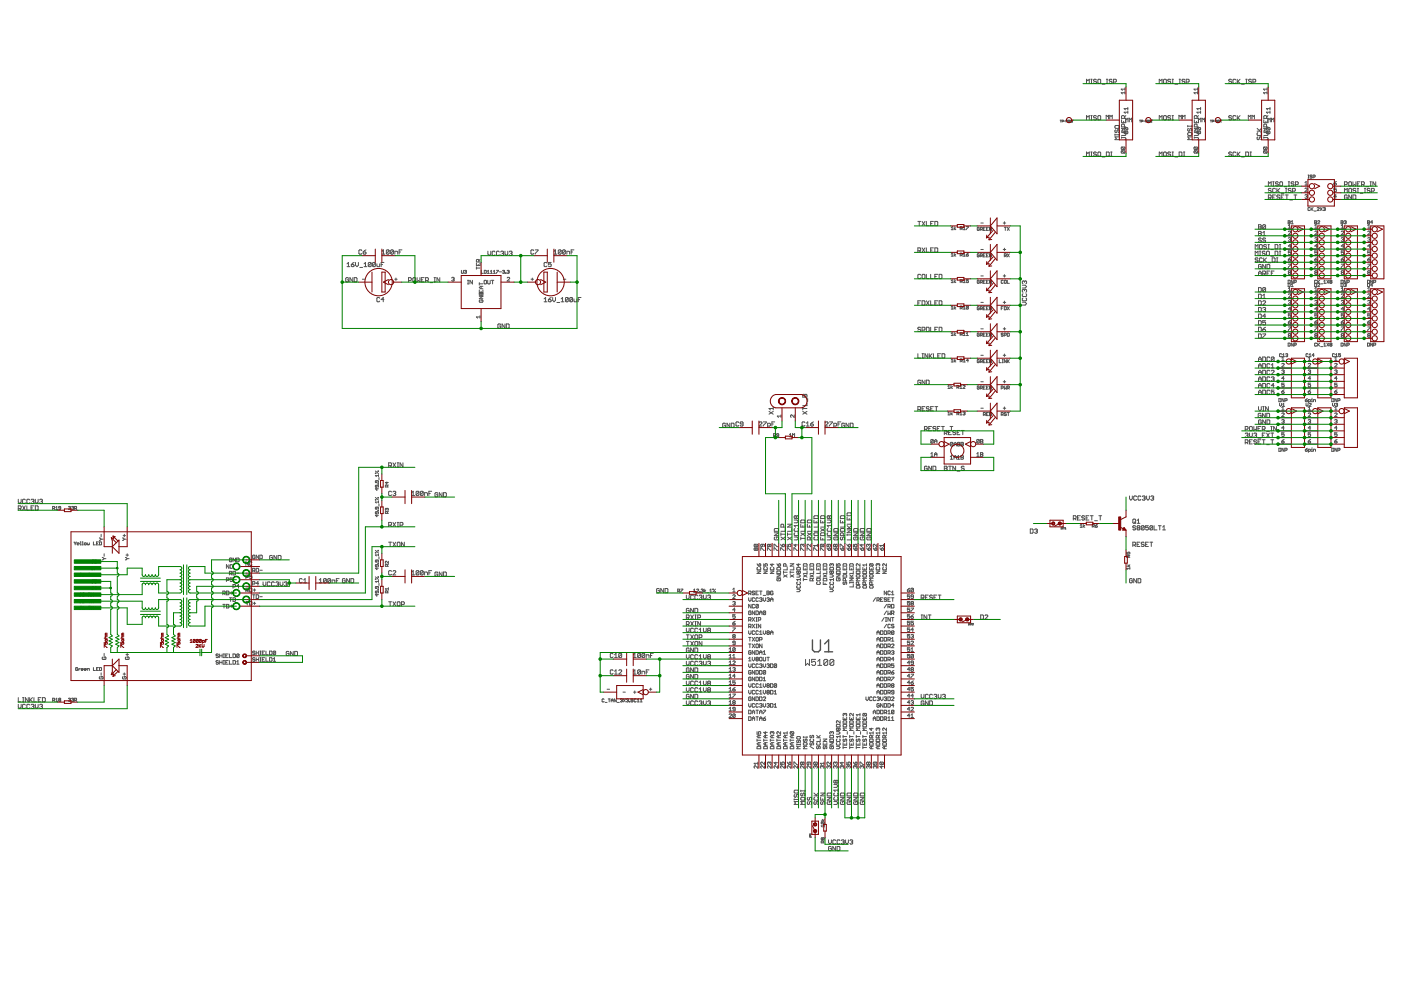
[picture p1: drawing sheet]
<svg xmlns="http://www.w3.org/2000/svg" width="297mm" height="210mm" viewBox="0 0 297 210" stroke-linecap="round" stroke-linejoin="round" font-family="sans-serif">
<g fill="none" stroke="#505050" stroke-width=".21">
<path d="M230.4 17.7v-.9l.3 .3 .2-.3v.9M231.3 16.8h.3M231.3 17.7h.3M231.4 16.8v.9M232.5 17l-.5-.2-.1 .3 .4 .2 .2 .2-.2 .2-.4-.2M232.8 17l.1-.2 .5 .2v.5l-.2 .2-.4-.2zM233.7 17.8h.6M234.6 16.8h.3M234.6 17.7h.3M234.7 16.8v.9M235.8 17l-.2-.2-.4 .2 .1 .3 .5 .1-.2 .3-.4-.2M236.1 17.4h.4l.2-.4-.2-.2h-.4v.9"/>
<path d="M238.5 18.6v.6M238.5 19.4v.5M238.5 19.7h-.8l.3 .2M238.5 18.9h-.8l.3 .3M245.8 17.7v-.9l.3 .3 .3-.3v.9M246.7 17l.1-.2 .5 .2v.5l-.2 .2-.4-.2zM248.2 17l-.1-.2-.5 .2 .1 .3 .5 .1-.1 .3-.5-.2M248.5 16.8h.3M248.5 17.7h.3M248.6 16.8v.9M249.1 17.8h.6M250 16.8h.3"/>
<path d="M250 17.7h.3M250.1 16.8v.9M251.2 17l-.1-.2-.5 .2 .2 .3 .4 .1-.1 .3-.5-.2M251.5 17.4h.5l.1-.4-.1-.2h-.5v.9M253.9 18.9h-.7l.2 .3M253.9 19.7h-.7l.2 .2M253.9 18.6v.6M253.9 19.4v.5M261.1 17l-.1-.2-.5 .2 .2 .3 .4 .1-.1 .3-.5-.2M262 17l-.1-.2-.5 .2v.5l.2 .2 .4-.2M262.3 16.8v.9M262.5 17.3l.4 .4"/>
<path d="M262.9 16.8l-.6 .6M263.2 17.8h.6M264.1 16.8h.3M264.1 17.7h.3M264.3 16.8v.9M265.3 17l-.1-.2-.5 .2 .2 .3 .4 .1-.1 .3-.5-.2M265.6 17.4h.5l.1-.1-.1-.5h-.5v.9M268.6 19.7h-.7l.2 .2M268.6 18.9h-.7l.2 .3M268.6 18.6v.6M268.6 19.4v.5M224.8 25.5h.2"/>
<path d="M224.9 25.5v.4M225.2 25.8h.2v-.3h-.2v.4M225.6 25.7h.3M226 25.9v-.4l.1 .1 .2-.1v.4M226.4 25.5h.2M226.4 25.9h.2M226.5 25.5v.4M227 25.5h-.3l.3 .3h-.3M227.1 25.5h.3l-.1 .4-.2-.1zM230.4 33.1v-.9l.3 .3 .2-.3v.9M230.4 25.4v-.9l.3 .3 .2-.3v.9M231.3 24.5h.3"/>
<path d="M231.3 25.4h.3M231.3 33.1h.3M231.3 32.2h.3M231.4 24.5v.9M231.4 32.2v.9M232.5 32.4l-.5-.2-.1 .3 .4 .2 .2 .3-.2 .1-.4-.1M232.5 24.7l-.2-.2-.4 .2 .1 .3 .5 .1-.2 .3-.4-.1M232.8 32.4l.1-.2 .5 .2v.6l-.2 .1-.4-.1zM232.9 24.5l.5 .2v.6l-.2 .1-.4-.1v-.6zM233.7 33.3h.6M234.5 25.2v-.8l.3 .3 .2-.3v.8M234.6 32.2h.4l.2 .2v.6l-.2 .1h-.4z"/>
<path d="M235.3 25.2v-.8l.3 .3 .2-.3v.8M235.5 33.1h.3M235.5 32.2h.3M235.6 32.2v.9M236.4 26.8l.1-.2h.6l.2 .5-.2 .1h-.6zM236.4 28.6h.9M236.4 28.4v.3M236.5 27.5l-.1 .5 .3 .1 .1-.4 .3-.2 .2 .2-.2 .4M237.3 29h-.9l.3 .3-.3 .3h.9M237.3 28.4v.3M237.8 29.2h.7l.2 .1-.2 .3M237.8 25.4v.6h.9v-.9l.2 .2 .3-.2v.7"/>
<path d="M237.8 28.1h.7l.2 .2-.2 .4h-.7M237.8 29v.3M237.8 32l-.1 .1 .1 .4h.6M237.8 31.2l-.1 .1 .1 .4h.6M237.8 32h.6l.1 .1-.1 .4M237.8 31.2h.6l.1 .1-.1 .4M237.8 32l.6 .5M237.8 31.2l.6 .5M238.2 25.7v.3M238.3 28l.2-.2 .5 .5h-.5zM238.4 25.1v-.4l-.2-.2-.4 .2v.4h.9M238.4 26.9v-.4l-.2-.2-.4 .2v.4h.9"/>
<path d="M238.5 27.1l-.2 .1 .2 .4h.5M238.5 27.1h.5l.1 .1-.1 .4M238.5 27.1l.5 .5M238.7 27.2h-.9l.3 .3-.3 .3h1.2l.1 .2-.1 .3M238.7 24.5l-.3 .3M239.1 22.8v.5M239.1 23.5v.5M239.1 23.8h-.8l.3 .2M239.1 23h-.8l.3 .3M239.4 25.8v-.7l.3 .2 .2-.2v.7M241.6 25.5h.3M241.7 25.5v.4"/>
<path d="M242 25.8h.2l.1-.3h-.3v.4M242.4 25.7h.3M242.8 25.9v-.4l.2 .1 .1-.1v.4M243.3 25.5h.2v.4l-.2-.1zM243.9 25.5h-.2l.2 .3v.1l-.2-.1M244.1 25.5h.1M244.1 25.9h.1M244.2 25.5v.4M245.8 33.1v-.9l.3 .3 .3-.3v.9M245.8 25.4v-.9l.3 .3 .3-.3v.9M246.7 32.4l.1-.2 .5 .2v.6l-.2 .1-.4-.1zM246.8 24.5l.5 .2v.6l-.2 .1-.4-.1v-.6z"/>
<path d="M248.2 24.7l-.1-.2-.5 .2 .1 .3 .5 .1-.1 .3-.5-.1M248.2 32.4l-.5-.2-.1 .3 .5 .2 .1 .3-.1 .1-.5-.1M248.5 24.5h.3M248.5 25.4h.3M248.5 33.1h.3M248.5 32.2h.3M248.6 24.5v.9M248.6 32.2v.9M249.1 33.3h.6M250 25.2v-.8l.2 .3 .3-.3v.8M250 32.2h.4l.2 .2v.6l-.2 .1h-.4zM250.7 25.2v-.8l.3 .3 .2-.3v.8"/>
<path d="M250.9 33.1h.3M250.9 32.2h.3M251.1 32.2v.9M251.8 26.6v.3M251.8 26.8h.9M252 28.1h.6l.1 .5-.1 .1h-.6l-.2-.1zM252 27.2l-.2 .5 .3 .1 .2-.4 .3-.2 .1 .2-.1 .4M252.7 29h-.9l.3 .3-.3 .3h.9M252.7 26.6v.3M253.2 29.2h.8l.1 .1-.1 .3M253.2 28.1h.8l.1 .2-.1 .4h-.8M253.2 25.4v.6h.9v-.9l.2 .2 .3-.2v.7"/>
<path d="M253.2 29v.3M253.3 31.2l-.1 .4 .6 .1M253.3 32l.6 .1-.1 .4M253.3 31.2l.6 .1-.1 .4M253.3 32l-.1 .3 .6 .2M253.3 32l.5 .5M253.3 31.2l.5 .5M253.7 25.7v.3M253.8 28l.1-.2 .5 .5h-.5zM253.8 25.1v-.4l-.4-.2-.2 .2v.4h.9M253.8 26.9v-.4l-.4-.2-.2 .2v.4h.9M253.9 27.1h.5l.2 .1-.2 .4"/>
<path d="M253.9 27.1l-.1 .1 .1 .4h.5M253.9 27.1l.5 .5M254.1 27.2h-.9l.3 .3-.3 .3h1.2l.2 .2-.2 .3M254.1 24.5l-.3 .3M254.6 23.8h-.8l.2 .2M254.6 23h-.8l.2 .3M254.6 22.8v.5M254.6 23.5v.5M254.8 25.8v-.7l.3 .2 .3-.2v.7M256.6 25.5h.3M256.8 25.5v.4M257 25.8h.2l.1-.3h-.3v.4"/>
<path d="M257.4 25.7h.3M258.1 25.5h-.2v.1l.2 .2h-.2M258.5 25.5h-.2v.4l.2-.1M258.7 25.5v.4M258.7 25.7l.3 .2M259 25.5l-.3 .3M261.1 24.7l-.1-.2-.5 .2 .2 .3 .4 .1-.1 .3-.5-.1M261.1 32.4l-.1-.2-.5 .2 .2 .3 .4 .1-.1 .3-.5-.1M262 24.7l-.1-.2-.5 .2v.6l.2 .1 .4-.1M262 32.4l-.1-.2-.5 .2v.6l.2 .1 .4-.1M262.3 24.5v.9M262.3 32.2v.9"/>
<path d="M262.5 32.7l.4 .4M262.5 25l.4 .4M262.9 32.2l-.6 .6M262.9 24.5l-.6 .6M263.2 33.3h.6M264.1 32.2h.5l.1 .2v.6l-.1 .1h-.5zM264.7 25.2v-.8l.2 .3 .3-.3v.8M265 33.1h.3M265 32.2h.3M265.2 32.2v.9M265.5 25.2v-.8l.2 .3 .3-.3v.8M266.5 27.8h.9"/>
<path d="M266.5 27.2l.6 .6M266.7 28.1l-.2 .2 .2 .4h.6l.1-.1-.1-.5M266.7 29l-.2 .2 .2 .4h.1l.2-.4 .3-.2 .1 .2-.1 .4M267.4 27.2l-.4 .5M267.9 29.2h.8l.1 .1-.1 .3M267.9 28.1h.8l.1 .2-.1 .4h-.8M267.9 25.4v.6h.9v-.6M267.9 29v.3M268 32l-.1 .1 .1 .4h.5M268 31.2l.5 .5M268 32h.5l.1 .1-.1 .4M268 31.2h.5l.1 .1-.1 .4"/>
<path d="M268 31.2l-.1 .1 .1 .4h.5M268 32l.5 .5M268.4 25.7v.3M268.5 28l.1-.2 .5 .5h-.5zM268.5 26.9v-.4l-.4-.2-.2 .2v.4h.9M268.5 25.1v-.4l-.4-.2-.2 .2v.4h.9M268.6 27.1l.7 .1-.2 .4M268.6 27.1l-.1 .3 .6 .2M268.6 27.1l.5 .5M268.8 25.8v-.7l.3 .2 .2-.2v.7M268.8 27.2h-.9l.3 .3-.3 .3h1.2l.2 .2-.2 .3M268.8 24.5l-.3 .3"/>
<path d="M268.9 39.4v-.9l.3 .3 .3-.3v.9M269.3 23.8h-.8l.3 .2M269.3 23h-.8l.3 .3M269.3 22.8v.5M269.3 23.5v.5M269.6 25.8v-.7l.2 .2 .3-.2v.7M269.8 38.5h.3M269.8 39.4h.3M270 38.5v.9M270.7 39.9v.9M271 38.7l-.4-.2-.2 .3 .5 .2 .1 .3-.1 .1-.5-.1M271.3 38.7l.2-.2 .4 .2v.6l-.1 .1-.5-.1z"/>
<path d="M271.3 39.9l-.6 .6M272.2 39.6h.6M272.5 39.9h.3M272.7 39.9v.9M273.1 38.5h.3M273.1 39.4h.3M273.3 38.5v.9M274.3 38.7l-.4-.2-.2 .3 .5 .2 .1 .3-.1 .1-.5-.1M274.7 39.1h.4l.2-.4-.2-.2h-.4v.9M276.7 38.7l.2-.2v.7M276.7 39.2h.5M277.3 37.8h.2"/>
<path d="M277.3 37.1h.2M277.4 37.1v.7M278.2 37.2l-.3-.1-.2 .2 .4 .1 .1 .3h-.5M278.4 37.5l.4-.1-.1-.3h-.3v.7M282.8 38.9h.4l.1 .2-.3 .1zM283.3 39.9h-.5v.4l.3-.2 .2 .2-.1 .4-.4-.2M283.3 38.5l-.5 .4M285.1 39.1h.4l.1-.1-.1-.5h-.4v.9M286 38.7l.1-.2 .5 .2v.6l-.2 .1-.4-.1zM286.9 38.5v.9l.3-.3 .3 .3v-.9M287.8 39h.3M287.8 39.9h.3"/>
<path d="M287.9 39.9v.9M288.4 38.5h-.6v.9h.6M288.7 39.1h.4l.2-.4-.2-.2h-.4v.9M289 39.1l.3 .3M289.3 39.9h.3M289.4 39.9v.9M289.6 39.6h.6M290.5 38.5h.3M290.5 39.4h.3M290.6 38.5v.9M291.7 38.5v.9l-.6-.9v.9M73.6 55.9l.3-.3v.9"/>
<path d="M73.6 56.5h.6M73.9 59l-.2-.1-.4 .1v.6l.1 .2 .5-.2v-.3h-.3M74.5 56.1h.4l.2 .3-.5 .1zM74.8 58.9v.9l-.6-.9v.9M75.1 55.6l-.6 .5M75.1 58.9h.4l.2 .1v.6l-.2 .2h-.4zM75.4 55.6v.6l.3 .3 .3-.3v-.6M76.3 56.7h.6M76.7 53.1l-.1-.1-.5 .1v.6l.1 .2 .5-.2M76.8 59.2h.5M77 53.4h.4l.2 .3-.4 .2zM77.2 56.5h.6"/>
<path d="M77.2 55.9l.3-.3v.9M77.6 53l-.6 .4M78.7 55.8v.6l-.2 .1-.4-.1M78.7 55.8l-.2-.2-.4 .2v.6M78.7 55.8l-.6 .6M79.6 55.8v.6l-.2 .1-.4-.1M79.6 55.8l-.5-.2-.1 .2v.6M79.6 55.8l-.6 .6M79.9 55.9v.5l.2 .1h.4v-.6M80.8 56.1h.3M81 53.3l.3-.3v.9M81 53.9h.6"/>
<path d="M81.4 55.6h-.6v.9M82.5 53.1l-.1-.1-.5 .1v.6M82.5 53.1v.6l-.1 .2-.5-.2M82.5 53.1l-.6 .6M83.4 53.1l-.1-.1-.5 .1v.6M83.4 53.1v.6l-.1 .2-.5-.2M83.4 53.1l-.6 .6M83.7 59.2h.5M83.7 53.9v-.6l.6 .1v.5M83.9 58.9v.6M84.6 53.4h.3M85.2 53h-.6v.9"/>
<path d="M86.6 59.5h.5l.1-.2-.1-.4h-.5v.9M87.7 58.9l.4 .1v.6l-.1 .2-.5-.2v-.6zM88.4 58.9v.9l.3-.3 .3 .3v-.9M89.3 59.3h.3M89.9 58.9h-.6v.9h.6M90.2 59.5h.5l.1-.2-.1-.4h-.5v.9M90.5 59.5l.3 .3M91.1 59.9h.6M92 58.9h.4M92 59.8h.4M92.2 58.9v.9M93.2 58.9v.9l-.6-.9v.9"/>
<path d="M95.8 58.9l.4-.1 .1 .1-.1 .3M96 59.2h.2M96.2 59.2l.1 .1-.1 .3-.4-.1M97.8 57.3l.1 .7 .4-.2v-.5M98.5 57.4l.3-.1v.3M98.7 57.6h.1M98.8 57.6v.4l-.3-.2M99.1 59.4h.3M99.3 59.4v.8M100.2 59.4v.8l-.6-.8v.8M101 55.8v.5h.8v-.5M101 56.8h.8"/>
<path d="M101 56.6v.5M101.4 56v.3M101.5 55.5v-.3l-.4-.2-.1 .5h.8M101.6 59.9v.6M101.8 55l-.3 .3M102 57.3v.7h.5M102.7 57.3l.4 .1-.1 .6h-.3zM102.8 59.4l.3 .2-.1 .6-.4-.1zM103.3 58h.5M103.3 57.5l.2-.2v.7M103.4 59.4l.1 .8 .4-.1v-.7M103.4 53.3v.6l.3 .3 .4-.3v-.6"/>
<path d="M104 58h.4M104 57.5l.2-.2v.7M104.2 59.4h.5M104.4 59.4v.8M104.6 58h.5M104.6 57.5l.2-.2v.7M104.9 53.4l-.1-.1-.4 .1v.6l.1 .2 .4-.2M105.3 57.3h.4l-.4 .7M105.9 53.4l-.2-.1-.4 .1v.6l.1 .2 .5-.2M105.9 57.6h.4M106.2 53.4l.1-.1h.3l.2 .1-.2 .3M106.4 53.7h.2"/>
<path d="M106.6 57.4l.3-.1v.3M106.6 53.7l.2 .2-.2 .3-.4-.2M106.8 57.6h.1M106.9 57.6v.4l-.3-.2M107.1 53.3v.6l.3 .3 .3-.3v-.6M107.2 57.8l.1 .2zM107.5 57.4l.3-.1v.3M107.5 58.9l.2-.1 .4 .1-.6 .7h.6M107.7 57.6h.1M107.8 57.6v.4l-.3-.2M108 53.4l.4-.1 .2 .1-.2 .3M108.3 53.7h.1"/>
<path d="M108.4 53.7l.2 .2-.2 .3-.4-.2M112.6 59.2h.5M112.9 58.9v.6M113.2 53.1l-.2-.1-.4 .1v.6l.1 .2 .5-.2M113.5 53h.6l-.6 .9M116 55.8l-.2-.2-.4 .2v.6l.1 .1 .5-.1M116.9 55.6h-.6v.5l.3-.2 .3 .2-.2 .4-.4-.1M117.5 53.3l.3-.3v.9M117.5 53.9h.6M119 53.1v.6l-.2 .2-.4-.2M119 53.1l-.2-.1-.4 .1v.6M119 53.1l-.6 .6"/>
<path d="M119.4 59.2h.6M119.9 53.1l-.2-.1-.4 .1v.6M119.9 53.1v.6l-.2 .2-.4-.2M119.9 53.1l-.6 .6M120.2 53.9v-.6h.4l.2 .1v.5M121.1 53.4h.3M121.7 53h-.6v.9M194.6 53.2h.5l.1-.2-.1-.4h-.5v.9M194.6 46.9h.6M194.9 53.2l.3 .3M194.9 46.9v1M195.2 58.3l-.1-.1-.5 .1v.6l.2 .2 .4-.2"/>
<path d="M195.5 52.6l.6 .9M195.5 46.9l.6 1M195.6 58.2l.5 .1v.6l-.1 .2-.5-.2v-.6zM196.1 52.6l-.6 .9M196.1 46.9l-.6 1M196.4 52.6v.9h.6M196.4 46.9v1h.6M196.4 58.2v.9h.6M197.3 53h.3M197.3 47.4h.3M197.3 58.2v.9h.6M197.9 52.6h-.6v.9h.6"/>
<path d="M197.9 46.9h-.6v1h.6M198.2 52.6h.5l.1 .1v.6l-.1 .2h-.5zM198.2 46.9h.5l.1 .2v.6l-.1 .2h-.5zM198.2 58.6h.3M198.8 58.2h-.6v.9h.6M199.1 58.2h.5l.1 .1v.6l-.1 .2h-.5zM201.7 48.3l.2-.2v.6M201.7 53.9l.2-.2v.6M201.7 59.5l.2-.2v.6M201.7 59.9h.4M201.7 54.3h.4M201.7 48.7h.4"/>
<path d="M202.3 48.1v.6M202.3 53.7v.6M202.3 59.3v.6M202.6 59.5l-.3 .2 .3 .2M202.6 53.9l-.3 .2 .3 .2M202.6 48.3l-.3 .2 .3 .2M203.6 59.7h.3l.1-.3-.4-.1v.6M203.6 54.1h.3l.1-.3-.4-.1v.6M203.6 48.5h.3l.1-.3-.4-.1v.6M203.8 59.7l.2 .2M203.8 54.1l.2 .2M203.8 48.5l.2 .2"/>
<path d="M204.2 59.9h.5M204.2 54.3h.5M204.2 48.7h.5M204.2 48.3l.2-.2v.6M204.2 53.9l.2-.2v.6M204.2 59.5l.2-.2v.6M204.9 54h.3l.1 .2-.3 .1zM204.9 48.1h.4l-.4 .6M205.3 59.3h-.4v.3h.4l-.1 .3-.3-.1M205.3 53.7l-.4 .3M207.6 59.5h-.4v.5l.3 .1 .1-.3h-.2M207.6 48.3h-.4v.4l.3 .2 .1-.4h-.2"/>
<path d="M207.6 53.9h-.4v.5l.3 .1 .1-.4h-.2M207.9 59.9l.4-.1-.1-.4h-.3v.7M207.9 48.6l.4-.1-.1-.3h-.3v.7M207.9 54.3l.4-.2-.1-.3h-.3v.7M208 58.5h.5M208 52.9h.5M208 47.3h.5M208.1 59.9l.2 .2M208.1 54.3l.2 .2M208.1 48.6l.2 .3M208.5 59.8h.2M208.5 54.1h.2"/>
<path d="M208.5 48.5h.2M208.9 59.4h-.4v.7h.4M208.9 48.2h-.4v.7h.4M208.9 53.8h-.4v.7h.4M209.1 59.8h.3M209.1 54.1h.3M209.1 48.5h.3M209.6 59.4h-.5v.7h.5M209.6 48.2h-.5v.7h.5M209.6 53.8h-.5v.7h.5M210.2 48.2v.7l-.4-.7v.7M210.2 53.8v.7l-.4-.7v.7"/>
<path d="M210.2 59.4v.7l-.4-.7v.7M212.7 59.5h-.4v.5h.4M212.7 58.5h.5M212.7 52.9h.5M212.7 47.3h.5M212.9 59.5h.5l-.1 .6-.4-.1zM212.9 54.3l.5-.2-.1-.3h-.4v.7M212.9 48.2h.5M213 47v.5M213 52.6v.5M213 58.2v.6M213.1 54.3l.3 .2"/>
<path d="M213.1 48.2v.7M213.6 59.4v.7h.4M213.6 53.8l.4 .7M213.6 48.2l.4 .7M214 53.8l-.4 .7M214 48.2l-.4 .7M217.2 59.7l-.1-.1-.4 .1 .2 .5M217.2 59.7l.2-.1 .3 .1-.2 .5M217.2 59.7v.2M266.1 52.8v-.9l.3 .3 .3-.3v.9M266.1 54.2v-.9l.3 .3 .3-.3v.9M266.7 54.8l-.4-.1-.2 .3 .5 .1 .1 .3-.1 .2-.5-.2"/>
<path d="M266.8 47.6h.5l.1 .2-.1 .3 .1 .3-.1 .2h-.5zM266.8 57.9h.6M266.8 49.1h.5l.1 .1-.1 .3 .1 .3-.1 .2h-.5zM266.8 58.4v-.6l.3-.3 .3 .3v.6M266.8 48.1h.5M266.8 49.5h.5M267 53.3h.3M267 54.2h.3M267.2 51.9l.4 .1v.6l-.1 .2-.5-.2v-.6zM267.2 53.3v.9M267.4 56.2l-.1-.1-.5 .1v.6l.5 .2 .1-.5h-.3M267.4 50.6l-.1-.1-.5 .1 .2 .3 .4 .2-.1 .3-.5-.2"/>
<path d="M267.6 54.8l-.1-.1-.5 .1v.6l.2 .2 .4-.2M267.7 58.1h.5l.1-.5-.1-.1h-.5v.9M267.7 50h.6M267.7 49.4l.3-.3v.9M267.9 54.7v.9M268 58.1l.3 .3M268.1 55.1l.4 .5M268.2 53.4l-.4-.1-.2 .3 .5 .1 .1 .3-.1 .2-.5-.2M268.3 47.8v.6l-.1 .2-.5-.2M268.3 47.8l-.1-.2h-.3l-.2 .2v.6M268.3 50.6l-.4-.1-.2 .3 .5 .1 .1 .3-.1 .2-.5-.2M268.3 56.1v.9l-.6-.9v.9"/>
<path d="M268.3 47.8l-.6 .6M268.5 52l-.1-.1-.5 .1 .2 .3 .4 .2-.1 .3-.5-.2M268.5 54.7l-.6 .6M268.6 56.1h.5l.1 .1v.6l-.1 .2h-.5zM268.6 57.9h.3M268.7 53.3l.4 .1v.6l-.1 .2-.5-.2v-.6zM268.8 51.9h.3M268.8 52.8h.3M268.8 55.7h.6M268.9 42h.5l.1-.2-.1-.5h-.5v.9M269 51.9v.9M269.2 57.5h-.6v.9h.6"/>
<path d="M269.2 42l.3 .2M269.4 54.3h.6M269.4 52.9h.6M269.5 40.1l-.4-.2-.2 .3 .5 .2 .1 .3-.1 .1-.5-.1M269.5 57.9h.3M269.7 54.7h.5l.1 .1v.6l-.1 .2h-.5zM269.8 41.8h.3M270.1 57.5h-.6v.9M270.3 53.3h.5l.1 .1v.6l-.1 .2h-.5zM270.3 51.9h.5l.1 .1v.6l-.1 .2h-.5zM270.4 40.1l-.1-.2-.5 .2v.6l.2 .1 .4-.1M270.4 41.3h-.6v.9h.6"/>
<path d="M270.6 55.6h.3M270.6 54.7h.3M270.8 54.7v.9M270.9 40.4l.4 .4M271.3 53.3h.2M271.3 54.2h.2M271.3 51.9h.2M271.3 52.8h.2M271.3 41.5l-.1-.2-.5 .2 .2 .3 .4 .2-.1 .2-.5-.1M271.4 51.9v.9M271.4 53.3v.9M271.6 41.8h.3"/>
<path d="M271.6 41h.6M272.2 41.3h-.6v.9h.6M272.5 41.3h.6M272.5 40.8h.3M272.8 41.3v.9M273.1 46.8l.4 .1-.1 .6h-.3zM273.1 47.1h.3M273.2 55h.4l.1 .2-.4 .2zM273.2 56h.5l-.5 .8M273.2 49.1l.1-.1 .4 .1-.5 .7h.5M273.2 47.9l.2-.3v.8M273.2 50.5l.4-.1 .1 .1-.1 .3"/>
<path d="M273.2 48.4h.5M273.3 57.8l-.1-.1 .1-.3 .4 .1-.1 .3M273.3 57.8l-.1 .1 .1 .3 .4-.1-.1-.3M273.3 57.8h.3M273.4 50.8h.2M273.5 42.4h.5M273.6 50.8l.1 .1-.1 .3-.4-.2M273.7 53.2h-.5v.4l.2-.1 .3 .1-.1 .4-.4-.2M273.7 52.2h-.5l.4-.4v.8M273.7 54.6l-.5 .4M273.7 40.1l-.1-.2-.5 .2 .2 .3 .4 .1-.1 .3-.5-.1M273.8 47l.2-.2v.7"/>
<path d="M273.8 47.5h.4M274 40.5h.5l.1-.4-.1-.2h-.5v.9M274.2 59.4v.7l-.4-.7v.7M274.3 41.3h.7M274.4 59.9l.4-.1-.1-.4h-.3v.7M274.6 41.3v.9M276.7 41.4l.4-.1 .1 .1-.1 .3M276.7 40l.1-.1 .4 .1-.5 .7h.5M276.9 41.7h.2M277.1 41.7l.1 .1-.1 .3-.4-.2M277.7 44.1h-.4v.4h.4M278 44v.6"/>
<path d="M278.1 44.3l.3 .3M278.4 44l-.4 .4M278.6 44.7h.4M278.7 46.8l.5 .1-.2 .6h-.3zM278.7 47.1h.3M278.8 49.1l.1-.1 .4 .1-.5 .7h.5M278.8 50.5l.4-.1 .1 .1-.1 .3M278.8 55h.4l.1 .2-.4 .2zM278.8 56h.5l-.5 .8M278.8 48.4h.5M278.8 47.9l.2-.3v.8M278.9 57.8l-.1-.1 .1-.3 .4 .1-.1 .3"/>
<path d="M278.9 57.8l-.1 .1 .1 .3 .4-.1-.1-.3M278.9 57.8h.3M279 50.8h.2M279.2 59.5h-.5l.1 .6 .4-.1M279.2 50.8l.1 .1-.1 .3-.4-.2M279.3 44.1h.4l-.4 .5h.4M279.3 53.2h-.5v.4l.2-.1 .3 .1-.1 .4-.4-.2M279.3 54.6l-.5 .4M279.3 52.2h-.5l.4-.4v.8M279.4 59.4v.7M279.4 46.9h.4l-.4 .6h.4M279.5 59.8l.3 .3"/>
<path d="M279.8 59.4l-.4 .5M279.9 44l.4 .6M280.3 44l-.4 .6M280.5 44.1l.4-.1v.3M280.7 59.6l.2-.2v.7M280.8 44.3h.1M280.9 44.3v.3l-.4-.1M281.3 59.4l.4 .7M281.7 59.4l-.4 .7M282.1 59.8v.3l.3-.1-.1-.2M282.1 59.8v-.4l.3 .1-.1 .3M282.1 59.8h.2"/>
<path d="M283.3 41.7h-.5l.4-.4v.8M284.3 46.8l.5 .1-.2 .6h-.3zM284.3 47.1h.3M284.4 49.1l.1-.1 .4 .1-.5 .7h.5M284.4 50.5l.4-.1 .1 .1-.1 .3M284.4 55h.4l.1 .2-.4 .2zM284.4 56h.5l-.5 .8M284.4 48.4h.5M284.4 47.9l.2-.3v.8M284.5 57.8l-.1 .1 .1 .3 .4-.1-.1-.3M284.5 57.8l-.1-.1 .1-.3 .4 .1-.1 .3M284.5 57.8h.3"/>
<path d="M284.6 50.8h.2M284.8 50.8l.1 .1-.1 .3-.4-.2M284.9 52.2h-.5l.4-.4v.8M284.9 53.2h-.5v.4l.2-.1 .3 .1-.1 .4-.4-.2M284.9 54.6l-.5 .4M285 46.9l.3-.1v.3M285.1 40.8v-.9l.2 .3 .3-.3v.9M285.2 47.1h.1M285.3 47.1v.4l-.3-.2M285.4 59.4v.7l-.4-.7v.7M285.6 59.9h.3l.2-.4-.5-.1v.7M285.6 41.5l-.1-.2-.4 .2v.6l.1 .1 .4-.1v-.3h-.3"/>
<path d="M286 40.1l.1-.2 .5 .2v.6l-.2 .1-.4-.1zM286.6 41.3v.9l-.6-.9v.9M286.9 41.3h.4l.2 .2v.6l-.2 .1h-.4zM287.5 40.1l-.2-.2-.4 .2 .1 .3 .5 .1-.2 .3-.4-.1M287.8 40.8h.3M288.4 41h.6M289.3 40.8h.3M289.9 46.8l.5 .1-.1 .6h-.4zM289.9 47.1h.4M290 49.1l.1-.1 .4 .1-.5 .7h.5M290 50.5l.4-.1 .1 .1-.1 .3M290 47.9l.3-.3v.8"/>
<path d="M290 55h.4l.1 .2-.4 .2zM290 56h.5l-.5 .8M290 48.4h.5M290.1 57.8l-.1 .1 .1 .3 .4-.1-.1-.3M290.1 57.8l-.1-.1 .1-.3 .4 .1-.1 .3M290.1 57.8h.3M290.3 50.8h.1M290.4 50.8l.1 .1-.1 .3-.4-.2M290.5 40.1l-.5-.2-.1 .3 .4 .2 .2 .3-.2 .1-.4-.1M290.5 52.2h-.5l.4-.4v.8M290.5 53.2h-.5v.4l.3-.1 .2 .1-.1 .4-.4-.2M290.5 54.6l-.5 .4"/>
<path d="M290.8 40.5h.4l.2-.4-.2-.2h-.4v.9M291 59.4v.7l-.4-.7v.7M291 47.1h-.4l.3-.3v.7M291.2 59.9h.3l.2-.4-.5-.1v.7M80.5 63.2l-.2-.1-.4 .1v.6l.2 .2 .4-.2M81.4 63.5h-.6l.5-.4v.9M99.1 60.2h.3M101.6 60.2h.8M101.6 61.5v.5h.8v-.5M101.6 62.8h.8l-.8 .5h.8M101.6 62.8h.8M101.6 62.3h.8"/>
<path d="M101.7 63.6l-.1 .1 .1 .4 .7-.1-.1-.4h-.3v.2M101.7 62l-.1 .5h.8l-.1-.5M101.8 67.2h-.8l.3 .3M101.8 66.9v.6M102 60.7v.5M102 61.7v.3M102 62.3v.5M102.4 60.7h-.5l-.3 .3 .3 .2h.5M106.2 68.8l-.2-.1-.4 .1v.6l.1 .2 .5-.2v-.3h-.3M107.1 68.7v.9l-.7-.9v.9M107.4 68.7h.4l.1 .1v.6l-.1 .2h-.4zM115.4 64h.6"/>
<path d="M115.4 63.4l.3-.3v.9M116.3 63.5h.4l.2 .3-.5 .2zM116.9 63.1l-.6 .4M117.2 63.1v.6l.3 .3 .3-.3v-.6M118.1 64.1h.6M119 64h.6M119 63.4l.3-.3v.9M120.5 63.2l-.2-.1-.4 .1v.6M120.5 63.2v.6l-.2 .2-.4-.2M120.5 63.2l-.6 .6M121.4 63.2l-.2-.1-.4 .1v.6M121.4 63.2v.6l-.2 .2-.4-.2"/>
<path d="M121.4 63.2l-.6 .6M121.7 63.4v.4l.1 .2h.5v-.6M122.6 63.5h.3M123.2 63.1h-.6v.9M194.6 75v.9h.6M194.6 64.2h.3M195.2 69.5l-.1-.1-.5 .1 .2 .3 .4 .2-.1 .3-.5-.2M195.2 63.8h-.6v.9M195.5 75h.3M195.5 63.8h.5l.1 .1v.6l-.1 .2h-.5zM195.5 70h.5l.1-.5-.1-.1h-.5v.9M195.5 75.9h.3"/>
<path d="M195.6 75v.9M196.4 69.4h.4l.2 .1v.6l-.2 .2h-.4zM196.4 63.8l.6 .9M196.7 75v.9l-.6-.9v.9M197 63.8l-.6 .9M197 75v.9M197.2 75.5l.4 .4M197.3 63.8v.9h.6M197.3 69.4v.9h.6M197.6 75l-.6 .6M197.9 75v.9h.6M198.2 64.2h.3"/>
<path d="M198.2 69.8h.3M198.8 63.8h-.6v.9h.6M198.8 75.5h.3M198.8 69.4h-.6v.9h.6M199.1 69.4h.5l.1 .1v.6l-.1 .2h-.5zM199.1 63.8h.5l.1 .1v.6l-.1 .2h-.5zM199.4 75h-.6v.9h.6M199.7 75h.5l.1 .1v.7l-.1 .1h-.5zM201.7 65.1l.2-.2v.6M201.7 70.7l.2-.2v.6M201.7 76.3l.2-.2v.7M201.7 65.5h.4"/>
<path d="M201.7 71.1h.4M201.7 76.8h.4M202.3 64.9v.6M202.3 70.5v.6M202.3 76.1v.7M202.6 65.1l-.3 .2 .3 .2M202.6 70.7l-.3 .2 .3 .2M202.6 76.3l-.3 .2 .3 .3M203.6 65.3h.3l.1-.3-.4-.1v.6M203.6 70.9h.3l.1-.3-.4-.1v.6M203.6 76.5h.3l.1-.3-.4-.1v.7M203.8 65.3l.2 .2"/>
<path d="M203.8 70.9l.2 .2M203.8 76.5l.2 .3M204.2 65.5h.5M204.2 71.1h.5M204.2 76.8h.5M204.2 65.1l.2-.2v.6M204.2 70.7l.2-.2v.6M204.2 76.3l.2-.2v.7M204.9 70.7l.2-.2v.6M204.9 71.1h.4M205.3 65l-.1 .5-.3-.1M205.3 76.4h-.4l.3-.3v.7"/>
<path d="M205.3 65l-.3-.1-.1 .5M205.3 65l-.4 .4M207.6 70.7h-.4v.5l.3 .1 .1-.3h-.2M207.6 65.1h-.4v.5l.3 .1 .1-.3h-.2M207.6 76.3h-.4v.5l.3 .1 .1-.3h-.2M207.9 65.5l.4-.1-.1-.4h-.3v.7M207.9 71.1l.4-.1-.1-.4h-.3v.7M207.9 76.7l.4-.1-.1-.4h-.3v.7M208 64.1h.5M208 75.3h.5M208 69.7h.5M208.1 65.5l.2 .2"/>
<path d="M208.1 71.1l.2 .2M208.1 76.7l.2 .2M208.5 65.4h.2M208.5 71h.2M208.5 76.6h.2M208.9 65h-.4v.7h.4M208.9 70.6h-.4v.7h.4M208.9 76.2h-.4v.7h.4M209.1 65.4h.3M209.1 71h.3M209.1 76.6h.3M209.6 65h-.5v.7h.5"/>
<path d="M209.6 70.6h-.5v.7h.5M209.6 76.2h-.5v.7h.5M210.2 65v.7l-.4-.7v.7M210.2 70.6v.7l-.4-.7v.7M210.2 76.2v.7l-.4-.7v.7M211.9 76.2v.7h.4M212.3 65.4h.2M212.5 76.2h.2M212.5 76.9h.2M212.6 76.2v.7M212.7 64.1h.5M212.7 65h-.4v.7"/>
<path d="M212.7 70.7h-.4l.1 .3 .3 .1-.1 .2-.3-.1M212.7 75.3h.5M212.7 69.7h.5M212.9 65l.5 .1-.1 .6h-.4zM212.9 71.1l.5-.1-.1-.4h-.4v.7M213 63.8v.6M213 69.4v.6M213 75.1v.5M213.4 76.2v.7l-.5-.7v.7M213.6 70.6l.4 .1-.1 .6h-.3zM213.6 76.2v.7M213.6 65l.4 .7"/>
<path d="M213.7 76.6l.3 .3M214 65l-.4 .7M214 76.2l-.4 .5M216.7 64.1h.7l.3 .3-.3 .3h-.7M216.7 60.5h.7l.3 .3-.3 .3h-.7M216.9 63.2l-.2 .1 .2 .5h.6l.2-.2-.2-.4M216.9 62.3l-.2 .1 .2 .5h.6l.2-.2-.2-.4M217.2 61.5l-.1-.1-.4 .1 .2 .5M217.2 61.5l.2-.1 .3 .1-.2 .5M217.2 61.5v.2M266.8 66.6h.5l.1 .1v.6l-.1 .2h-.5zM266.8 63.8h.5l.1 .1v.6l-.1 .2h-.5z"/>
<path d="M266.8 68h.5l.1 .1v.6l-.1 .2h-.5zM266.8 69.4h.5l.1 .1v.6l-.1 .2h-.5zM266.8 78v-.6l.3-.3 .3 .3v.6M266.8 79.4v-.6l.3-.3 .3 .3v.6M266.8 70.8h.5l.1 .2v.5l-.1 .2h-.5zM266.8 65.2h.5l.1 .1v.6l-.1 .2h-.5zM266.8 61h.5l.1 .1v.6l-.1 .2h-.5zM266.8 62.4h.5l.1 .1v.6l-.1 .2h-.5zM266.8 76.6v-.6l.3-.3 .3 .3v.6M266.8 76.2h.6M266.8 77.6h.6M266.8 79h.6"/>
<path d="M267.7 79.9h.5l.1 .2v.6l-.1 .1h-.5zM267.7 75.7h.5l.1 .2v.6l-.1 .1h-.5zM267.7 63.9l.2-.1 .4 .1-.6 .8h.6M267.7 65.3l.5-.1 .1 .1-.1 .3M267.7 69.8h.5l.1 .3-.4 .2zM267.7 78.5h.5l.1 .2v.5l-.1 .2h-.5zM267.7 70.8h.6l-.6 .9M267.7 77.1h.5l.1 .2v.6l-.1 .1h-.5zM267.7 62.7l.3-.3v.9M267.7 63.3h.6M268 65.6h.2M268.2 65.6l.1 .2-.1 .3-.5-.2"/>
<path d="M268.3 69.4l-.6 .4M268.3 68h-.6v.4l.3-.1 .3 .1-.1 .5-.5-.2M268.3 61.1v.6l-.1 .2-.5-.2M268.3 61.1l-.4-.1-.2 .1v.6M268.3 67h-.6l.5-.4v.9M268.3 61.1l-.6 .6M269.2 78.7l-.1-.2-.5 .2v.5l.2 .2 .4-.2M269.2 75.9l-.1-.2-.5 .2v.6l.2 .1 .4-.1M269.2 77.3l-.1-.2-.5 .2v.6l.2 .1 .4-.1M269.5 78.7l.2-.2 .4 .2-.6 .7h.6M269.5 78h.6M269.5 77.4l.3-.3v.9"/>
<path d="M270.1 75.9v.6l-.1 .1-.5-.1M270.1 75.9l-.6 .6M270.1 75.9l-.4-.2-.2 .2v.6M271.7 75.1h-.4v.4h.4M271.8 75.9l.2-.3v.8M271.8 76.4h.5M271.8 77.2l.1-.2 .4 .2-.5 .6h.5M271.8 78.6l.3-.2 .2 .2-.2 .2M271.9 75.6h.5M271.9 75.2l.3-.2v.6M272 78.8h.1M272.1 78.8l.2 .2-.2 .2-.3-.1"/>
<path d="M272.6 75.1l.3-.1v.3M272.8 75.3h.1M272.9 75.3v.3l-.3-.1M273.1 60.1l.4-.1-.1-.6h-.3v1.4h.3l.1-.6-.4-.1M273.1 72.7l.4 .2-.1 .5h-.3zM273.2 62.4l.1-.1 .4 .1-.5 .7h.5M273.2 68.3h.4l.1 .3-.4 .1zM273.2 69.3h.5l-.5 .8M273.2 63.8l.4-.1 .1 .1-.1 .3M273.2 61.2l.2-.3v.8M273.2 61.7h.5M273.3 71.1l-.1-.1 .1-.3 .4 .2-.1 .2"/>
<path d="M273.3 71.1l-.1 .1 .1 .3 .4-.1-.1-.3M273.3 71.1h.3M273.4 64.1h.2M273.6 64.1l.1 .1-.1 .3-.4-.1M273.7 66.5h-.5v.4l.2-.1 .3 .1-.1 .4-.4-.1M273.7 65.5h-.5l.4-.4v.8M273.7 67.9l-.5 .4M273.8 60.8h.4M273.8 60.3l.2-.2v.7M274.2 72.7v.7l-.4-.7v.7M274.4 73.2l.4-.1-.1-.4h-.3v.7M277.3 75.1h-.4l.1 .5 .3-.1"/>
<path d="M277.4 77.2l.1-.2 .4 .2-.5 .6h.5M277.4 78.6l.3-.2 .2 .2-.2 .2M277.4 76.4h.5M277.4 75.9l.2-.3v.8M277.6 75.6h.4M277.6 75.2l.2-.2v.6M277.6 78.8h.1M277.7 78.8l.2 .2-.2 .2-.3-.1M278.6 75.3h-.4l.3-.3v.6M278.7 60.1l.5 .1-.2 .6h-.3zM278.8 62.4l.1-.1 .4 .1-.5 .7h.5M278.8 61.2l.2-.3v.8"/>
<path d="M278.8 63.8l.4-.1 .1 .1-.1 .3M278.8 68.3h.4l.1 .3-.4 .1zM278.8 69.3h.5l-.5 .8M278.8 61.7h.5M278.9 71.1h.3M278.9 71.1l-.1-.1 .1-.3 .4 .2-.1 .2M278.9 71.1l-.1 .1 .1 .3 .4-.1-.1-.3M279 64.1h.2M279.2 72.9h-.5l.1 .5 .4-.1M279.2 64.1l.1 .1-.1 .3-.4-.1M279.3 65.5h-.5l.4-.4v.8M279.3 66.5h-.5v.4l.2-.1 .3 .1-.1 .4-.4-.1"/>
<path d="M279.3 67.9l-.5 .4M279.4 72.7v.7M279.4 60.2h.4l-.4 .6h.4M279.5 73.1l.3 .3M279.8 72.7l-.4 .5M280 73.5h.5M280 60.2h.5M280.7 73.4h.4M280.7 60.1h.4M280.7 73l.2-.3v.7M281.3 72.7l.4 .7M281.7 72.7l-.4 .7"/>
<path d="M282.1 73.1v.3l.3-.1-.1-.2M282.1 73.1v-.4l.3 .2-.1 .2M282.1 73.1h.2M282.9 75.1h-.4l.1 .5 .3-.1M283 76.4h.5M283 77.2l.1-.2 .4 .2-.5 .6h.5M283 78.6l.4-.2 .1 .2-.1 .2M283 75.9l.2-.3v.8M283.2 75.6h.4M283.2 75.2l.2-.2v.6M283.2 78.8h.2M283.4 78.8l.1 .2-.1 .2-.4-.1"/>
<path d="M284.2 75h-.4v.3h.4l-.1 .3-.3-.1M284.3 72.7l.5 .2-.2 .5h-.3zM284.3 60.1l.5-.1-.2-.6h-.3v1.4h.3l.2-.6-.5-.1M284.4 62.4l.1-.1 .4 .1-.5 .7h.5M284.4 63.8l.4-.1 .1 .1-.1 .3M284.4 68.3h.4l.1 .3-.4 .1zM284.4 69.3h.5l-.5 .8M284.4 61.7h.5M284.4 61.2l.2-.3v.8M284.5 71.1l-.1-.1 .1-.3 .4 .2-.1 .2M284.5 71.1l-.1 .1 .1 .3 .4-.1-.1-.3M284.5 71.1h.3"/>
<path d="M284.6 64.1h.2M284.8 64.1l.1 .1-.1 .3-.4-.1M284.9 65.5h-.5l.4-.4v.8M284.9 67.9l-.5 .4M284.9 66.5h-.5v.4l.2-.1 .3 .1-.1 .4-.4-.1M285 60.2l.3-.1v.4M285.2 60.5h.1M285.3 60.5v.3l-.3-.1M285.4 72.7v.7l-.4-.7v.7M285.6 73.2h.3l.2-.3-.5-.2v.7M289.9 72.7l.5 .2-.1 .5h-.4zM289.9 60.1l.5-.1-.1-.6h-.4v1.4h.4l.1-.6-.5-.1"/>
<path d="M290 62.4l.1-.1 .4 .1-.5 .7h.5M290 63.8l.4-.1 .1 .1-.1 .3M290 68.3h.4l.1 .3-.4 .1zM290 69.3h.5l-.5 .8M290 61.7h.5M290 61.2l.3-.3v.8M290.1 71.1h.3M290.1 71.1l-.1-.1 .1-.3 .4 .2-.1 .2M290.1 71.1l-.1 .1 .1 .3 .4-.1-.1-.3M290.3 64.1h.1M290.4 64.1l.1 .1-.1 .3-.4-.1M290.5 65.5h-.5l.4-.4v.8"/>
<path d="M290.5 66.5h-.5v.4l.3-.1 .2 .1-.1 .4-.4-.1M290.5 67.9l-.5 .4M291 72.7v.7l-.4-.7v.7M291 60.5h-.4l.3-.4v.7M291.2 73.2h.3l.2-.3-.5-.2v.7M79.6 99.9l.6 .5M80.1 99.9l.1 .1zM82.4 98.7h.5l.1-.1-.1-.5h-.5v.9M82.7 98.7l.3 .3M83.3 98.1l.6 .9M83.9 98.1l-.6 .9M84.2 98.1h.3"/>
<path d="M84.2 99h.3M84.4 98.1v.9M85.4 98.1v.9l-.6-.9v.9M153.8 89.9l-.1-.2-.5 .2v.6l.2 .1 .4-.1v-.3h-.3M154.7 89.7v.9l-.6-.9v.9M155 89.7h.5l.1 .2v.6l-.1 .1h-.5zM156.6 89.6l-.1-.1-.5 .1v.6l.2 .1 .4-.1M157.5 89.9h-.4l-.2-.2 .2-.2 .4 .1v.6l-.1 .1-.5-.1M161 89.6l.1-.1 .4 .1-.5 .7h.5M161.8 89.5h.7l-.7 .8M162.8 90.3h.4l.1-.4-.1-.2h-.4v.9M163 87.2l.9 .6"/>
<path d="M163.7 89.9h.3M163.9 86.6h-.9l.3 .3M163.9 87.2l-.9 .6M163.9 86.3v.6M164 92.4l.4-.1-.1-.4h-.3v.7M164.2 92.4l.2 .2M164.3 89.5h-.6v.8M165.1 92.3h-.3v-.4l.3 .2v.4h-.4M165.6 88.2h-.8l.3 .3M165.6 88v.5M167.4 92.2l.2-.3v.7M167.4 92.6h.4"/>
<path d="M168 92.6v-.7l.2 .3 .3-.3v.7M168.4 88v.5l-.5-.5-.3 .1 .1 .4M170.2 87.2l.9 .6M170.2 86.6h.9M170.2 83.8l.1-.2 .3 .2 .3-.2 .2 .2v.4h-.9zM170.2 86.3v.6M170.6 83.8v.4M170.7 89.6l-.2-.1-.4 .1v.6l.1 .1 .5-.1M171 89.7l.3-.2v.8M171 90.3h.6M171.1 87.2l-.9 .6M171.1 85.4v.6h-.9"/>
<path d="M171.2 84.5v.6M171.9 89.9h.4l.2 .3-.5 .1zM172.5 89.5l-.6 .4M175 89.6l.1-.1 .5 .1-.6 .7h.6M175.9 89.5h.6l-.6 .8M176.8 90.3h.4l.2-.4-.2-.2h-.4v.9M177.7 89.9h.3M178.3 89.5h-.6v.8M179.1 89.9l-.2-.2-.4 .2v.6l.1 .1 .5-.1v-.3h-.3M180 89.7v.9l-.6-.9v.9M180.3 89.7h.4l.2 .2v.6l-.2 .1h-.4zM194.6 86.8h.5l.1-.1-.1-.5h-.5v.9"/>
<path d="M194.9 86.8l.3 .3M195.2 80.8l-.1-.2-.5 .2v.6l.5 .1 .1-.4h-.3M195.5 86.7h.3M196 91h.4l.2-.4-.2-.2h-.4v.9M196.1 80.6v.9l-.6-.9v.9M196.1 86.2h-.6v.9h.6M196.3 91l.3 .3M196.4 80.6h.4l.2 .2v.6l-.2 .1h-.4zM196.6 99l-.2-.2-.4 .2v.6l.2 .1 .4-.1v-.3h-.3M196.9 90.9h.3M197 86.4l-.2-.2-.4 .2 .2 .3 .4 .1-.2 .3-.4-.1M197.3 86.7h.3"/>
<path d="M197.4 96.2l.2-.2v.8M197.4 96.8h.5M197.5 90.4h-.6v.9h.6M197.5 98.8v.9l-.6-.9v.9M197.8 98.8h.5l.1 .2v.6l-.1 .1h-.5zM197.9 93.3l-.2-.1-.3 .1v.5M197.9 93.3v.5l-.2 .1-.3-.1M197.9 93.3l-.5 .5M197.9 86.2h-.6v.9h.6M198.1 96.8v-.6l.3-.2 .2 .2v.6M198.1 93.6h.5M198.1 93.9v-.5l.3-.2 .2 .2v.5"/>
<path d="M198.1 96.4h.5M198.2 86.2h.6M198.4 90.6l-.1-.2-.5 .2 .2 .3 .4 .1-.1 .3h-.3l-.2-.1M198.5 86.2v.9M198.7 90.9h.3M199.3 90.4h-.6v.9h.6M199.6 90.4h.6M199.9 90.4v.9M200.2 91.9h.5l.1-.5-.1-.1h-.5v.9M200.2 98.8h.5l.1 .2-.1 .3 .1 .3-.1 .1h-.5zM200.2 99.3h.5M200.5 91.9l.3 .3"/>
<path d="M200.5 91.5h.6M201 81.9l.2-.2v.7M201 87.5l.2-.2v.7M201 82.4h.4M201 88h.4M201.1 98.8h.6M201.1 91.7h.3M201.4 98.8v.9M201.4 90.4h.6M201.5 96.8l.2-.2v.8M201.5 97.4h.5M201.6 81.7v.7"/>
<path d="M201.6 87.3v.7M201.7 91.3h-.6v.9h.6M201.7 90.4v.9M202 81.9l-.4 .2 .4 .3M202 87.5l-.4 .3 .4 .2M202 93.9l-.1 .7-.4-.2M202 93.9l-.4-.1-.1 .6M202 93.9l-.5 .5M202.3 94.6v-.6l.2-.2 .3 .2v.6M202.3 97.4v-.6l.2-.2 .3 .2v.6M202.3 94.2h.5M202.3 97h.5"/>
<path d="M202.6 91.4l-.1-.1-.5 .1 .2 .3 .4 .2-.1 .3-.5-.2M202.6 98.8v.9l-.6-.9v.9M202.9 87.8l.4-.1-.1-.4h-.3v.7M202.9 82.1l.4-.1-.1-.3h-.3v.7M202.9 99.9h.6M202.9 91.7h.3M203 96.8l.2-.2v.8M203 97.4h.5M203.1 82.1l.2 .3M203.1 87.8l.2 .2M203.5 93.9l-.4-.1-.1 .6M203.5 93.9v.5l-.2 .2-.3-.2"/>
<path d="M203.5 93.9l-.5 .5M203.5 91.3h-.6v.9h.6M203.5 82.4h.5M203.5 88h.5M203.5 87.5l.3-.2v.7M203.5 81.9l.3-.2v.7M203.8 93.8l.5 .1-.2 .7h-.3zM203.8 96.6l.5 .1-.2 .7h-.3zM203.8 94.2h.3M203.8 97h.3M203.8 91.3h.6M204.1 91.3v.9"/>
<path d="M204.2 81.8h.4l-.4 .6h.4M204.2 87.4l.3-.1v.4M204.4 87.7h.1M204.4 99l-.1-.2-.5 .2 .2 .3 .4 .1-.1 .3-.5-.1M204.5 87.7v.3l-.3-.1M207.1 96.8h.5M207.1 96.2l.2-.2v.8M207.6 82h-.4v.4l.3 .1 .1-.3h-.2M207.6 93.3l-.1 .6-.4-.1M207.6 93.3l-.4-.1-.1 .6M207.6 93.3l-.5 .5M207.9 82.3l.4-.1-.1-.3h-.3v.6"/>
<path d="M207.9 93.2l.5 .1-.1 .6h-.4zM207.9 93.6h.4M207.9 96l.5 .1-.1 .7h-.4zM207.9 96.4h.4M208 80.9h.5M208 86.6h.5M208.1 82.3l.2 .2M208.5 82.2h.2M208.5 87.9l.4-.1-.1-.3h-.3v.6M208.7 87.9l.2 .2M208.9 81.9h-.4v.6h.4M209.1 82.2h.3"/>
<path d="M209.1 87.8h.3M209.6 81.9h-.5v.6h.5M209.6 87.5h-.5v.6h.5M209.8 87.5l.4 .1-.1 .5h-.3zM210.2 81.9v.6l-.4-.6v.6M212.3 82.3l.4-.1-.1-.3h-.3v.6M212.3 87.9l.4-.1-.1-.3h-.3v.6M212.5 87.9l.2 .2M212.7 80.9h.5M212.7 86.6h.5M212.9 81.9v.6l.2-.2 .3 .2v-.6M213 80.7v.5"/>
<path d="M213 86.3v.5M213.4 87.6h-.5l.1 .2 .4 .1-.1 .2-.4-.1M213.6 82.3l.4-.1-.1-.3h-.3v.6M213.6 87.5h.4M213.8 82.3l.2 .2M213.8 87.5v.6M264 93.8h.5l.1-.1-.1-.5h-.5v.9M264 92l.5-.2 .1 .2-.1 .3M264 91h.5l.1-.1-.1-.5h-.5v.9M264.3 92.3h.2M264.3 93.8l.3 .3M264.5 92.3l.1 .1-.1 .3-.5-.1"/>
<path d="M264.9 90.6l.2-.2 .4 .2v.6l-.1 .1-.5-.1zM264.9 91.8v.6l.3 .3 .3-.3v-.6M264.9 93.7h.3M265.5 93.2h-.6v.9h.6M265.8 90.4v.9l.3-.3 .3 .3v-.9M265.8 92l.5-.2 .1 .2-.1 .3M266.1 92.3h.2M266.3 92.3l.1 .1-.1 .3-.5-.1M266.4 93.4l-.1-.2-.5 .2 .2 .3 .4 .1-.1 .3-.5-.1M266.7 90.9h.3M266.7 92.9h.6M266.7 93.7h.3"/>
<path d="M266.8 80.8v-.6l.3-.3 .3 .3v.6M266.8 82.2v-.6l.3-.3 .3 .3v.6M266.8 83.6v-.6l.3-.3 .3 .3v.6M266.8 86.2v.6l.3 .3 .3-.3v-.6M266.8 80.3h.6M266.8 81.8h.6M266.8 83.2h.6M267.3 90.4h-.6v.9h.6M267.3 93.2h-.6v.9h.6M267.4 87.8l-.2-.2-.4 .2v.6l.1 .1 .5-.1v-.3h-.3M267.4 89.2l-.1-.2-.5 .2v.6l.5 .1 .1-.4h-.3M267.6 92.3h.3"/>
<path d="M267.6 91h.5l.1-.4-.1-.2h-.5v.9M267.6 93.2h.6M267.7 81.3h.5l.1 .2v.6l-.1 .1h-.5zM267.7 82.7h.5l.1 .2v.6l-.1 .1h-.5zM267.7 86.2h.3M267.7 87.1h.3M267.9 86.2v.9M267.9 93.2v.9M267.9 91l.3 .3M268.2 91.8h-.6v.9h.6M268.3 87.6v.9l-.6-.9v.9M268.3 89v.9l-.6-.9v.9"/>
<path d="M268.5 91.5h.6M268.5 91.8l.6 .9M268.5 94.3h.6M268.6 87.6h.4l.2 .2v.6l-.2 .1h-.4zM268.6 89h.5l.1 .2v.6l-.1 .1h-.5zM268.9 86.2v.9l-.6-.9v.9M269.1 91.8l-.6 .9M269.2 81.5l-.1-.2-.5 .2v.6l.2 .1 .4-.1M269.2 82.9l-.1-.2-.5 .2v.6l.2 .1 .4-.1M269.2 80.1l-.1-.2-.5 .2v.6l.2 .1 .4-.1M269.4 90.4h.3M269.4 91.3h.3"/>
<path d="M269.4 91.8h.6M269.4 93.2h.6M269.5 80.1l.5-.2 .1 .2-.1 .2M269.6 90.4v.9M269.7 91.8v.9M269.7 93.2v.9M269.8 80.3h.2M270 80.3l.1 .2-.1 .3-.5-.1M270.1 82.7h-.6v.5l.3-.2 .3 .2-.1 .4-.5-.1M270.1 81.8h-.6l.5-.5v.9M270.6 90.4v.9l-.6-.9v.9M271.1 84.5l.5 .1-.1 .6h-.4z"/>
<path d="M271.1 95l.5 .1-.1 .6h-.4zM271.3 85.5v.4l.2 .2 .2-.2v-.4M271.8 86.4l.2-.3v.8M271.8 83h.3l.2 .3-.4 .1zM271.8 87.7l.1-.1 .4 .1-.5 .6h.5M271.8 89.1l.3-.1 .2 .1-.2 .2M271.8 93.6h.3l.2 .2-.4 .1zM271.8 86.9h.5M271.9 85.7l.3-.2v.6M271.9 86.1h.5M272 89.3h.1M272.1 89.3l.2 .2-.2 .2-.3-.1"/>
<path d="M272.2 84.5v.7l-.4-.7v.7M272.2 95v.7l-.4-.7v.7M272.3 82.7l-.5 .3M272.3 81.2h-.5v.4l.2-.1 .3 .1-.2 .4-.3-.1M272.3 91.8h-.5v.4l.2-.2 .3 .2-.2 .3-.3-.1M272.3 80.2h-.5l.3-.4v.8M272.3 90.7h-.5l.3-.3v.7M272.3 93.2l-.5 .4M272.4 84.9h.4l.1-.3-.5-.1v.7M272.4 95.5h.4l.1-.4-.5-.1v.7M276.8 84.8h.3l.1 .3-.3 .1zM276.8 95.4h.3l.1 .2-.3 .1z"/>
<path d="M276.9 85.5v.4l.2 .2 .2-.2v-.4M277.2 84.5l-.4 .3M277.2 95l-.4 .4M277.4 83h.3l.2 .3-.4 .1zM277.4 87.7l.1-.1 .4 .1-.5 .6h.5M277.4 89.1l.3-.1 .2 .1-.2 .2M277.4 93.6h.3l.2 .2-.4 .1zM277.4 86.9h.5M277.4 85.2l.4-.1-.1-.4h-.3v.7M277.4 95.7l.4-.1-.1-.4h-.3v.7M277.6 85.6l.3-.1 .1 .2-.6 .7M277.6 86.1h.4"/>
<path d="M277.6 86.1v.8M277.6 89.3h.1M277.7 89.3l.2 .2-.2 .2-.3-.1M277.9 81.2h-.5v.4l.3-.1 .2 .4-.2 .1-.3-.1M277.9 91.8h-.5v.4l.3-.2 .2 .4-.2 .1-.3-.1M277.9 80.2h-.5l.3-.4v.8M277.9 90.7h-.5l.3-.3v.7M277.9 82.7l-.5 .3M277.9 93.2l-.5 .4M278 85.2h.3M278 84.7h.2v.5M278 95.2h.2v.5"/>
<path d="M278 95.7h.3M278.2 84.4v.1M278.2 94.9v.1M278.5 85.2v-.5l.4 .1v.4M278.5 95.7v-.5l.4 .2v.3M282.4 84.5l.4 .1-.1 .6h-.3zM282.4 95l.4 .1-.1 .6h-.3zM282.5 85.5v.4l.2 .2 .2-.2v-.4M283 87.7l.1-.1 .4 .1-.5 .6h.5M283 83h.4l.1 .3-.4 .1zM283 89.1l.4-.1 .1 .1-.1 .2M283 93.6h.4l.1 .2-.4 .1z"/>
<path d="M283 86.9h.5M283.2 85.6l.3-.1v.3M283.2 86l.1 .1M283.2 86.1v.8M283.2 89.3h.2M283.2 86.1l-.2 .3M283.4 89.3l.1 .2-.1 .2-.4-.1M283.4 85.8h.1M283.4 84.5v.7l-.4-.7v.7M283.4 95v.7l-.4-.7v.7M283.5 81.2h-.5v.4l.4-.1 .1 .4-.1 .1-.4-.1M283.5 80.2h-.5l.4-.4v.8"/>
<path d="M283.5 90.7h-.5l.4-.3v.7M283.5 91.8h-.5v.4l.4-.2 .1 .4-.1 .1-.4-.1M283.5 82.7l-.5 .3M283.5 85.8l.1 .2-.3 .1M283.5 93.2l-.5 .4M283.7 84.9h.3l.1-.3-.4-.1v.7M283.7 95.5h.3l.1-.4-.4-.1v.7M3.9 105.9v.5l.3 .3 .3-.3v-.5M3.9 107.8h.4l.2-.4-.6-.1v.9M4.2 107.8l.3 .4M4.8 107.3l.6 .9M5.4 106l-.2-.1-.4 .1v.6l.1 .1 .5-.1"/>
<path d="M5.4 107.3l-.6 .9M5.7 107.3v.9h.6M6.3 106l-.2-.1-.4 .1v.6l.1 .1 .5-.1M6.6 107.7h.3M6.6 106l.4-.1 .2 .1-.2 .3M6.9 106.3h.1M7 106.3l.2 .1-.2 .3-.4-.1M7.2 107.3h-.6v.9h.6M7.5 107.3h.4l.2 .1v.6l-.2 .2h-.4zM7.5 105.9v.5l.3 .3 .3-.3v-.5M8.4 106l.4-.1 .2 .1-.2 .3M8.7 106.3h.1"/>
<path d="M8.8 106.3l.2 .1-.2 .3-.4-.1M11.2 107.8l.4-.1-.1-.3h-.3v.6M11.4 107.8l.2 .2M11.8 108h.4M11.8 107.6l.2-.2v.6M12.9 107.7l-.5-.1 .2-.2 .3 .1v.4l-.1 .1-.4-.1M14.5 107.5l.3-.1v.3M14.7 107.7h.1M14.8 107.7v.3l-.3-.1M15.2 107.5l.3-.1v.3M15.4 107.7h.1M15.5 107.7v.3l-.3-.1"/>
<path d="M15.7 114.9l.2 .3M15.8 107.8l.4-.1-.1-.3h-.3v.6M15.9 115.2v.3M16 107.8l.2 .2M16.2 114.9l-.3 .3M16.4 115.3h.4l-.1-.2-.3 .1v.2l.3 .1M17 115.5h.2M17 114.9l.1 .6M17.4 115.5h.3M17.4 114.9l.1 .6M17.9 115.2l.3-.1 .1 .3-.3 .1zM18.5 115.1l.1 .4 .3-.1v-.3"/>
<path d="M19.6 118.7h.2M19.7 118.7v.6h-.3M19.8 114.9v.6h.4M20.2 119.1v-.4l.3 .2-.1 .2M20.2 119.1v.3l.3-.1-.1-.2M20.2 119.1h.2M20.5 115.2h.2M20.9 114.9h-.4v.6h.4M21.1 114.1l.3 .2M21.1 114.9l.4 .1-.1 .5h-.3zM21.4 114.3l-.3 .3M21.4 114.3h.4"/>
<path d="M21.4 113.3v.5M21.7 118.2l.4 .2M22.1 118.4l-.4 .3M22.1 118.4h.4M22.1 117.4v.5M26 114.1l.4 .2M26.1 113.6h.5M26.4 114.3l-.4 .3M26.4 114.3h.4M26.4 113.3v.5M26.6 118.2l.4 .2M26.7 117.7h.5"/>
<path d="M27 118.4l-.4 .3M27 118.4h.4M27 117.4v.5M48.5 119.7v.8l-.5-.8v.8M49.1 118.4l-.1-.1-.4 .1 .2 .7 .3-.1v-.3h-.2M49.3 119.8l-.1-.1-.4 .1v.6l.1 .1 .4-.1M49.9 118.3v.8l-.5-.8v.8M50.2 118.3l.5 .1-.1 .7h-.4zM52.7 119.1v.8l-.6-.8v.8M53.4 119.2l-.1-.1-.4 .1v.6l.1 .1 .4-.1M54.1 117.8l-.2-.1-.3 .1v.5l.3 .2 .2-.4h-.3M54.8 117.7v.8l-.5-.8v.8"/>
<path d="M55.1 117.7l.5 .1-.1 .7h-.4zM57.8 117.9l-.2-.1-.4 .1v.6l.1 .2 .5-.2v-.3h-.3M58.7 117.8v.9l-.6-.9v.9M59 117.8l.6 .1v.6l-.2 .2h-.4zM79.6 100.3l.1 .1zM79.6 105.9l.1 .1zM79.6 117.1l.1 .1zM79.6 116.7l.6 .5M79.6 105.5l.6 .5M79.9 101.9v.3h-.3l.1-.3h.4v.4M79.9 102.9v.3h-.3l.1-.3h.4v.4M79.9 103.5v.4l-.3-.3h.6"/>
<path d="M79.9 107.5l-.1 .4-.2-.1 .1-.3h.4v.4M79.9 108.5v.3h-.3l.1-.3h.4v.4M79.9 109.1v.5l-.3-.4h.6M79.9 118.7v.4h-.3l.1-.4h.4v.5M79.9 119.7v.3h-.3l.1-.3h.4v.4M80.1 102.6l.1 .1zM80.1 105.5l.1 .1zM80.1 108.2l.1 .1zM80.1 116.7l.1 .1zM80.1 119.4l.1 .1zM80.2 100.6v.4M80.2 106.2v.5"/>
<path d="M80.2 117.5v.4M80.2 117.7h-.6l.2 .2M80.2 106.4h-.6l.2 .3M80.2 100.8h-.6l.2 .2M80.3 101.3v.4M80.3 106.9v.4M80.3 118.1v.4M82 107.9l-.1-.1-.2 .1 .1 .3M82 107.9l.1-.1 .2 .1-.1 .3M82 102.2v.4l-.3-.3h.6M82 107.9v.1M82.1 103.3v-.4l-.3-.1-.1 .5h.6"/>
<path d="M82.1 108.9v-.4l-.3-.1-.1 .5h.6M82.3 119v.4l-.4-.4-.2 .1 .1 .3M82.3 119.7l-.2 .2M82.3 108.4l-.2 .2M82.3 102.8l-.2 .2M82.4 111.4h.5l.1-.5-.1-.1h-.5v.9M82.4 115h.6M82.7 111.4l.3 .3M82.7 115v.9M83 104.3l-.1-.1-.5 .1v.6l.1 .2 .5-.2M83.3 104.3l.5-.1 .1 .1-.1 .3M83.3 110.8l.6 .9"/>
<path d="M83.3 115l.6 .9M83.6 104.6h.2M83.8 104.6l.1 .2-.1 .3-.5-.2M83.9 110.8l-.6 .9M83.9 115l-.6 .9M84.2 110.8h.3M84.2 111.7h.3M84.4 115l.4 .1v.6l-.1 .2-.5-.2v-.6zM84.4 110.8v.9M84.8 111.4h.5l.1-.5-.1-.1h-.5v.9M85.7 115v.9l-.6-.9v.9M87.3 104.5l.3-.3v.9"/>
<path d="M87.3 105.1h.6M88.8 104.3l-.1-.1-.5 .1v.6M88.8 104.3v.6l-.1 .2-.5-.2M88.8 104.3l-.6 .6M89.7 104.3l-.1-.1-.5 .1v.6M89.7 104.3v.6l-.1 .2-.5-.2M89.7 104.3l-.6 .6M90 105.1v-.6h.5l.1 .6M90.9 104.6h.3M91.5 104.2h-.6v.9M92.8 104.6l-.1-.1-.5 .1v.6l.2 .1 .4-.1v-.3h-.3M93.7 104.5v.8l-.6-.8v.8"/>
<path d="M94 104.5h.5l.1 .1v.6l-.1 .1h-.5zM160 115.4l-.1 .1 .1 .4h.5M160 115.4h.5l.2 .1-.2 .4M160 115.4l.5 .5M160.3 116.3l-.2-.1-.2 .1 .1 .4 .3-.1M160.3 116.3l.1-.1 .3 .1-.2 .4-.2-.1M160.3 116.3v.3M160.5 119.5l.4 .5M160.9 119.7l.3-.2 .1 .4-.4 .1zM161.3 116.7v-.5l.8 .5M161.7 115.4l-.1 .5-.3-.1 .1-.4h.5l.2 .1-.2 .4M161.9 119.5v.5h.4l-.1-.2 .1-.3 .4 .2-.1 .3"/>
<path d="M162.7 116.7v-.5l.8 .5M163.1 115.5l-.1-.1-.3 .1 .1 .4 .3-.1M163.1 115.5l.1-.1 .3 .1-.2 .4-.2-.1M163.1 115.5v.3M163.7 119.5v.5l-.4-.3h.8M164.1 116.7v-.5l.8 .5M164.1 115.9v-.5l.8 .5M164.2 113h.9l-.9 .6h.9M164.3 113.9l-.1 .1 .1 .5h.6l.2-.2-.2-.4h-.3v.3M164.3 112.1h.6l.2 .1v.4h-.9v-.4zM164.7 119.5l.4 .5M165.1 119.7l.3-.2 .1 .4-.4 .1z"/>
<path d="M165.5 116.7v-.5l.8 .5M165.5 115.4l.4 .5M165.6 113v.6M165.6 113.9l.9 .6M165.6 113.3h.9M165.9 115.5l.3-.1 .1 .4-.4 .1zM166.2 111.8v-.5l-.5-.2-.1 .2v.5h.9M166.5 112.1v.5h-.9M166.5 113.9l-.9 .6M166.9 116.7v-.5l.8 .5M166.9 115.4v.5h.4l-.1-.2 .1-.3 .4 .1-.1 .4M167 111.1h.9l-.9 .7h.9"/>
<path d="M167 113.3h.9M167 113.9l.9 .6M167 113v.6M167.5 119.5h.8l-.8 .5h.8M167.9 112.1v.5h-.9M167.9 113.9l-.9 .6M168.3 116.7v-.5l.8 .5M168.4 110.3h.6l.3 .3-.3 .2h-.6M168.4 113.9h.6l.3 .3-.3 .3h-.6M168.5 113l-.1 .1 .1 .5h.6l.2-.2-.2-.4M168.5 112.1l-.1 .1 .1 .4h.6l.2-.1-.2-.4M168.7 115.4v.5l-.4-.4h.8"/>
<path d="M168.8 109.5l-.1-.2-.3 .2 .1 .4 .3-.1M168.8 109.5l.2-.2 .3 .2-.2 .4-.3-.1M168.8 109.5v.3M169.3 111.4h-.9l.3 .4M169.3 111.1v.7M169.3 119.5v.5l-.4-.3h.8M169.7 116.7v-.5l.8 .5M169.8 111.1v.7h.9v-.7M169.8 110.4l.1-.1h.6l.2 .1v.4h-.9zM169.8 113.9v.6M169.8 114.2h.9M169.8 113l.9 .6"/>
<path d="M170.1 115.5l.1-.1 .3 .1-.2 .4M170.1 115.5l-.1-.1-.3 .1 .1 .4M170.1 115.5v.2M170.2 111.4v.4M170.3 119.7l.7-.2 .1 .5h-.8zM170.7 112.1v.5h-.9M170.7 113l-.9 .6M171.1 116.7v-.5l.8 .5M171.2 110.4l.1-.1h.6l.2 .1v.4h-.9zM171.2 111.1v.7h.9v-.7M171.2 113l.9 .6M171.6 111.4v.4"/>
<path d="M171.7 119.7l.7-.2 .1 .5h-.8zM171.8 114.5v-.5l-.5-.1-.1 .1v.5h.9M171.9 115.4v.5l-.5-.5-.3 .1 .1 .4M172.1 112.1v.5h-.9M172.1 113.9l-.3 .3M172.1 113l-.9 .6M172.5 116.7v-.5l.8 .5M172.6 113.1l.1-.1h.6l.2 .4-.2 .2h-.6zM172.6 109.5l.1-.2h.6l.2 .2v.4h-.9zM172.6 110.3v.5h.9v-.5M172.7 113.9l-.1 .1v.3l.1 .2h.6l.2-.2-.2-.4M173 110.6v.2"/>
<path d="M173.1 119.7l.7-.2 .1 .5h-.8zM173.3 115.4v.5M173.3 115.7h-.8l.3 .2M173.5 111.1v.7h-.9M173.5 112.1v.5h-.9M173.9 116.7v-.5l.8 .5M174 109.5l.1-.2h.6l.2 .2v.4h-.9zM174 113.1l.1-.1h.6l.2 .1v.5h-.9zM174 113.9v.6h.9M174 110.3v.5h.9v-.5M174 112.1l.9 .5M174.1 115.4l.6 .1-.1 .4"/>
<path d="M174.1 115.4l-.2 .4 .7 .1M174.1 115.4l.5 .5M174.4 110.6v.2M174.4 114.2v.3M174.5 119.7l.7-.2 .1 .5h-.8zM174.9 111.1v.7h-.9M174.9 112.1l-.9 .5M175.3 116.2l.4 .5M175.4 110.3h.6l.3 .3-.3 .2h-.6M175.4 113.9h.6l.3 .3-.3 .3h-.6M175.5 113l-.1 .1 .1 .5h.6l.2-.2-.2-.4M175.5 112.1l-.1 .1 .1 .4h.6l.2-.1-.2-.4"/>
<path d="M175.7 115.4l-.1 .5-.3-.1 .2-.4h.5l.1 .1-.1 .4M175.8 116.2l.3 .1-.1 .4h-.3zM175.8 109.5l-.1-.2-.3 .2 .1 .4 .3-.1M175.8 109.5l.2-.2 .3 .2-.2 .4-.3-.1M175.8 109.5v.3M176.3 111.1v.7M176.3 111.4h-.9l.3 .4M176.3 119.7l.1-.2 .3 .2-.1 .3M176.3 119.7l-.1-.2-.3 .2 .2 .3M176.3 119.7v.1M176.7 116.2l.4 .5M176.8 113h.9l-.9 .6h.9"/>
<path d="M176.9 112.1h.6l.2 .1v.4h-.9v-.4zM176.9 113.9l-.1 .1 .1 .5h.6l.2-.2-.2-.4h-.3v.3M177.1 116.3l.3-.1 .1 .4-.4 .1zM177.1 115.5l-.1-.1-.3 .1 .1 .4 .3-.1M177.1 115.5l.1-.1 .3 .1-.1 .4-.3-.1M177.1 115.5v.3M177.3 119.5v.5h.4l-.1-.2 .1-.3 .4 .2-.1 .3M178.1 115.9v-.5l.8 .5M178.1 116.2l.4 .5M178.2 112.2l.2-.1h.5l.2 .1v.4h-.9zM178.2 109.5l.2-.2h.5l.2 .2v.4h-.9zM178.2 110.3v.5h.9v-.5"/>
<path d="M178.4 113.9l-.2 .1v.3l.3 .2 .1-.5 .3-.1 .2 .1-.2 .5M178.5 116.3l.1-.1 .3 .1-.1 .4h-.3zM178.6 110.6v.2M178.8 119.7l.6-.2 .1 .5h-.7zM178.8 113.6v-.5l-.2-.1-.4 .1v.5h.9M179.1 111.1v.7h-.9M179.5 116.2l.4 .5M179.5 115.4l.4 .5M179.6 108.9l.1-.2h.6l.2 .2v.4h-.9zM179.6 112.4h.9l-.9 .5h.9M179.6 112.1h.9M179.6 109.6v.6h.9v-.6"/>
<path d="M179.6 113.3v.3M179.6 113.4h.9M179.6 111.4l.6 .7M179.9 116.3l.1-.1 .3 .1-.1 .4h-.3zM179.9 115.5l.1-.1 .3 .1-.1 .4h-.3zM180 109.9v.3M180.1 119.7l.7-.2 .1 .5h-.8zM180.5 110.6v.5h-.9M180.5 113.9v.6h-.9M180.5 113.3v.3M180.5 111.4l-.5 .5M180.9 115.4v.5h.4l-.1-.2 .1-.3 .4 .1-.1 .4"/>
<path d="M180.9 116.2l.4 .5M181 113h.9l-.9 .6h.9M181 112.2l.1-.1h.6l.2 .1v.4h-.9zM181.1 113.9l-.1 .1 .1 .5h.6l.2-.2-.2-.4h-.3v.3M181.3 116.3l.1-.1 .3 .1-.1 .4h-.3zM182.3 119.5v.5l-.5-.5-.3 .2 .2 .3M182.3 116.2l.4 .5M182.4 113h.9l-.9 .6h.9M182.4 112.2l.1-.1h.7l.1 .1v.4h-.9zM182.5 113.9l-.1 .1 .1 .5h.7l.1-.2-.1-.4h-.4v.3M182.7 115.4v.5l-.4-.4h.8M182.7 116.3l.2-.1 .2 .1-.1 .4h-.3z"/>
<path d="M183.7 119.5v.5M183.7 116.2l.4 .5M183.7 119.8h-.8l.3 .2M183.8 112.2l.2-.1h.6l.1 .1v.4h-.9zM183.8 113h.9l-.9 .6h.9M184 113.9l-.2 .1v.3l.2 .2h.6l.1-.2-.1-.4h-.3v.3M184.1 116.3l.2-.1 .2 .1-.1 .4h-.3zM184.1 115.5l-.1-.1-.3 .1 .2 .4M184.1 115.5v.2M184.1 115.5l.2-.1 .2 .1-.1 .4M184.5 119.5l-.1 .4 .6 .1M184.5 119.5l.6 .2-.1 .3"/>
<path d="M184.5 119.5l.5 .5M185.1 116.2l.4 .5M185.5 116.3l.2-.1 .2 .1-.1 .4h-.3zM185.9 115.4v.5l-.5-.5-.3 .1 .2 .4M186.1 119.7l.2-.2 .2 .2-.1 .3M186.1 119.7l-.1-.2-.2 .2 .1 .3M186.1 119.7v.1M186.5 116.2l.4 .5M186.9 116.3l.1-.1 .3 .1-.1 .4h-.3zM187.3 115.4v.5M187.3 115.7h-.8l.3 .2M187.9 119.5v.5l-.5-.5-.2 .2 .1 .3"/>
<path d="M218.4 112.2h.5l.1 .1v.6l-.1 .2h-.5zM219.4 112.3l.4-.1 .1 .1-.1 .3M219.6 112.6h.2M219.8 112.6l.1 .2-.1 .3-.4-.2M224.9 112.2h.1M224.9 111.9h.1M225 111.9v.3M225.4 111.9v.3l-.2-.3v.3M225.5 111.9h.2M225.6 111.9v.3M225.8 112l.1-.1v.3M225.8 112.2h.2"/>
<path d="M227.6 110h.4l.2-.2-.2-.5h-.4v1M227.9 110l.3 .3M228.5 109.8h.2M229 111.4l.2-.2v.6M229 111.8h.4M229.1 109.3h-.6v1h.6M229.7 111.2v.6M230 109.5l-.5-.2-.1 .4 .4 .1 .2 .3-.2 .2-.4-.2M230 111.4l-.3 .2 .3 .2M230.3 109.8h.3M230.9 109.3h-.6v1h.6M231.2 109.3h.6"/>
<path d="M231.5 109.3v1M231.6 111.6h.3l.1-.3-.4-.1v.6M231.8 111.6l.2 .2M232.1 110.4h.6M232.2 111.5h.3l.2 .2-.4 .1zM232.7 111.2l-.5 .3M233 109.3h.6M233.3 109.3v1M238.9 117.1v.4h.3v-.4l.3 .1-.1 .3M239.1 119.7l.2 .4 .2-.4M239.3 118.2v-.4l-.3-.1-.1 .5h.6M239.5 105.2v.5l.3 .3 .3-.3v-.5"/>
<path d="M239.5 117.7l-.2 .2M240.2 115.6h.4l.2-.2-.2-.4h-.4v.9M240.3 110.1l.5 .1v.6l-.2 .2-.4-.2v-.6zM240.5 110.7l.3 .3M240.5 115.6l.3 .3M240.8 111.6l-.5-.1-.1 .3 .4 .1 .2 .3-.2 .2-.4-.2M241 105.3l-.2-.1-.4 .1v.6l.1 .1 .5-.1M241.1 111h.6M241.1 110.4l.3-.3v.9M241.1 115.4h.3M241.2 111.9l-.1-.1 .1-.3 .5 .1-.2 .3M241.2 111.9h.3"/>
<path d="M241.2 111.9l-.1 .2 .1 .3 .5-.2-.2-.3M241.7 115h-.6v.9h.6M241.9 105.3l-.2-.1-.4 .1v.6l.1 .1 .5-.1M242.2 105.3l.4-.1 .2 .1-.2 .3M242.5 105.6h.1M242.6 111.6l-.5-.1-.1 .1v.6M242.6 111.6v.6l-.2 .2-.4-.2M242.6 115.1l-.2-.1h-.3l-.1 .3 .4 .1 .2 .3-.2 .2-.4-.2M242.6 111.6l-.6 .6M242.6 105.6l.2 .1-.2 .3-.4-.1M242.9 115.4h.3M243.1 105.2v.5l.3 .3 .3-.3v-.5"/>
<path d="M243.5 111.5h-.6v.4l.3-.1 .3 .1-.2 .5-.4-.2M243.5 115h-.6v.9h.6M243.8 115h.6M244 105.3l.4-.1 .2 .1-.2 .3M244.1 115v.9M244.3 105.6h.1M244.4 111.6l-.5-.1-.1 .1v.6M244.4 111.6v.6l-.2 .2-.4-.2M244.4 111.6l-.6 .6M244.4 105.6l.2 .1-.2 .3-.4-.1M244.7 111.5v.9h.6M245.6 111.5h.6"/>
<path d="M245.9 111.5v.9M246.5 112.4h.6M246.5 111.8l.3-.3v.9M17 125.8h.3M17 121.6h.3M17 127.2h.3M17 128.6h.3M17.1 121.6v.5h-.3M17.1 125.8v.5h-.3M17.1 127.2v.5h-.3M17.1 128.6v.5h-.3M17.5 121.9h.3l.1 .2-.3 .1z"/>
<path d="M17.5 125.9l.3-.1v.3M17.5 127.3h.4l-.4 .5h.4M17.5 128.8l.2-.2v.6M17.5 129.2h.4M17.7 126.1h.1M17.8 126.1v.3l-.3-.1M17.9 121.6l-.4 .3M18.8 126.2h.3l.1-.3-.4-.1v.6M18.8 122h.3l.1-.4h-.4v.6M18.8 127.2h.4M18.8 128.6h.4M19 122l.2 .2"/>
<path d="M19 126.2l.2 .2M19 127.2v.6M19 128.6v.6M19.4 121.6l.4 .6M19.4 125.8l.4 .6M19.4 127.2l.4 .6M19.4 128.6l.4 .6M19.6 123h.2M19.6 124.4h.2M19.6 120.1h.2M19.7 124.4v.5h-.3M19.7 120.1v.6h-.3"/>
<path d="M19.7 123v.5h-.3M19.8 121.6l-.4 .6M19.8 125.8l-.4 .6M19.8 127.2l-.4 .6M19.8 128.6l-.4 .6M20 120.1h.5l-.5 .7M20 126.1h.5M20 128.9h.5M20 121.9h.5M20 127.5h.5M20.3 125.9v.4M20.3 128.7v.4"/>
<path d="M20.5 123h-.5v.3h.5l-.1 .3-.4-.1M20.5 124.7h-.5l.4-.3v.6M21.8 139.3l-.1 .1 .1 .4 .7-.1-.2-.4h-.2v.3M22.1 138.5v.5M26.7 139.3l-.1 .1 .1 .4 .7-.1-.2-.4h-.2v.3M26.7 138.8h.5M27 138.5v.5M46.3 138.8l-.4-.1-.1 .2 .4 .1 .1 .3-.1 .1-.4-.1M46.6 139h.5M46.6 138.7v.7M47.1 138.7v.7M47.2 125.9l.6-.2-.2-.4h-.4v.8"/>
<path d="M47.2 128.1h.6M47.3 139.4h.3M47.3 138.7h.3M47.5 138.7v.7M47.5 128.1v.8M47.5 125.9l.3 .2M47.9 139h.2M48 125.3l.5 .2v.5l-.1 .1h-.4zM48 128.1l.5 .2v.5l-.1 .1h-.4zM48 123h.4l.1-.3-.5-.2v.8M48.4 138.7h-.5v.7h.5M48.6 138.7v.7h.5"/>
<path d="M48.6 126.7h.5M48.6 121.6h.4l.1-.3-.5-.2v.8M48.8 125.7h.5M48.8 128.5h.5M48.9 126.7v.8M48.9 121.6l.2 .3M49 125.5v.5M49 128.3v.5M49.3 122.5h-.5v.4l.2-.1 .3 .1-.1 .4-.4-.1M49.4 121.1l.5 .2-.1 .6h-.4zM49.4 138.7l.5 .1-.1 .6h-.4zM49.4 126.7l.5 .2-.1 .6h-.4z"/>
<path d="M49.4 124.4h.4l.1-.3-.5-.2v.8M50.2 127.1h.5M50.2 121.5h.5M50.7 138.8l-.1 .6-.4-.1M50.7 124.3h-.5l.4-.4v.8M50.7 138.8l-.4-.1-.1 .6M50.7 138.8l-.5 .5M52.1 122.4h.4l.2-.4-.6-.1v.8M52.1 125.2h.4l.2-.4-.6-.1v.8M52.1 127.5h.6M52.4 127.5v.8M52.4 125.2l.3 .3"/>
<path d="M52.9 124.7l.5 .1-.1 .7h-.4zM52.9 127.5l.5 .2-.1 .6h-.4zM53.4 121.9h-.5v.4l.3-.1 .2 .1-.1 .4-.4-.1M53.6 121l.5-.1-.2-.4h-.3v.8M53.6 126.1h.5M53.6 123.8l.5-.1-.2-.4h-.3v.8M53.7 125.1h.5M53.7 127.9h.5M53.8 126.1v.8M53.8 121l.3 .3M54 124.8v.6M54 127.7v.5"/>
<path d="M54.1 138.2l-.4-.2-.1 .3 .3 .1 .2 .3-.2 .1-.3-.1M54.1 139.6l-.4-.2-.1 .3 .3 .1 .2 .3-.2 .1-.3-.1M54.3 120.5l.5 .1v.6l-.1 .1h-.4zM54.3 139.8h.5M54.3 126.1l.5 .2v.5l-.1 .1h-.4zM54.3 138.4h.5M54.3 138v.8M54.3 139.4v.8M54.8 138v.8M54.8 139.4v.8M54.8 123.7h-.5l.4-.4v.8M55.1 138.8h.3"/>
<path d="M55.1 126.5h.5M55.1 120.9h.5M55.1 138h.3M55.1 139.4h.3M55.2 138v.8M55.2 139.4v.8M55.6 139.8h.3M55.6 138.4h.3M55.8 123.4v.6l.3 .3 .3-.3v-.6M56.1 138h-.5v.8h.5M56.1 139.4h-.5v.8h.5M56.4 138v.8h.5"/>
<path d="M56.4 139.4v.8h.5M57.1 138l.6 .2-.1 .6h-.5zM57.1 139.4l.6 .2-.1 .6h-.5zM57.3 123.5l-.2-.1-.4 .1v.6l.1 .2 .5-.2M57.9 139.7l.3-.3v.8M58.2 123.5l-.2-.1-.4 .1v.6l.1 .2 .5-.2M58.4 138.2l-.1 .6-.4-.1M58.4 138.2l-.3-.2-.2 .7M58.4 138.2l-.5 .5M58.5 123.5l.4-.1 .2 .1-.2 .3M58.8 123.8h.1M58.9 123.8l.2 .2-.2 .3-.4-.2"/>
<path d="M59.4 123.4v.6l.3 .3 .3-.3v-.6M60.3 123.5l.4-.1 .2 .1-.2 .3M60.6 123.8h.1M60.7 123.8l.2 .2-.2 .3-.4-.2M61.3 138.3l-.2-.2-.4 .2v.6l.1 .1 .5-.1v-.3h-.3M62.2 138.1v.9l-.6-.9v.9M62.5 138.1h.4l.2 .2v.6l-.2 .1h-.4zM64.1 122.8l-.2-.1-.4 .1v.6l.1 .2 .5-.2M64.4 123.6h.6M64.4 123l.3-.3v.9M67.7 123l.3-.3v.9M67.7 123.6h.6"/>
<path d="M69.2 122.8v.6l-.2 .2-.4-.2M69.2 122.8l-.2-.1-.4 .1v.6M69.2 122.8l-.6 .6M70.1 122.8v.6l-.2 .2-.4-.2M70.1 122.8l-.5-.1-.1 .1v.6M70.1 122.8l-.6 .6M70.4 123.6v-.6h.4l.2 .1v.5M71.3 123.1h.3M71.9 122.7h-.6v.9M73.2 122.8l-.2-.1-.4 .1v.6l.1 .2 .5-.2v-.3h-.3M74.1 122.7v.9l-.6-.9v.9M74.4 122.7h.4l.2 .1v.6l-.2 .2h-.4z"/>
<path d="M79.6 122.7l.1 .2zM79.6 122.3l.6 .6M79.9 126v.4l-.3-.3h.6M79.9 120.4v.4l-.3-.3h.6M79.9 124.4l-.1 .4-.2-.1 .1-.3h.4v.4M79.9 125.3v.3h-.3l.1-.3h.4v.5M80.1 122.3l.1 .1zM80.1 125l.1 .1zM80.2 123.1v.4M80.2 123.3h-.6l.2 .2M80.3 123.7v.4M82.1 125.7v-.3l-.3-.1-.1 .4h.6"/>
<path d="M82.1 120.1v-.3l-.3-.1-.1 .4h.6M82.3 125.3l-.2 .2M82.3 124.8h-.6l.2 .3M82.3 124.6v.5M82.4 127.6h.6M82.7 127.6v.9M83 121.1l-.1-.1-.5 .1v.7l.1 .1 .5-.1M83.3 121.1l.2-.1 .4 .1-.6 .8h.6M83.3 127.6l.6 .9M83.9 127.6l-.6 .9M84.4 127.6l.4 .1v.6l-.1 .2-.5-.2v-.6zM85.1 128.2h.5l.1-.5-.1-.1h-.5v.9"/>
<path d="M87.3 121.3l.3-.3v.9M87.3 121.9h.6M88.8 121.1v.7l-.1 .1-.5-.1M88.8 121.1l-.1-.1-.5 .1v.7M88.8 121.1l-.6 .7M89.7 121.1v.7l-.1 .1-.5-.1M89.7 121.1l-.1-.1-.5 .1v.7M89.7 121.1l-.6 .7M90 121.9v-.6h.5l.1 .6M90.9 121.5h.3M91.5 121h-.6v.9M92.8 121.4l-.1-.1-.5 .1v.6l.2 .2 .4-.2v-.3h-.3"/>
<path d="M93.7 121.3v.9l-.6-.9v.9M94 121.3h.5l.1 .1v.6l-.1 .2h-.5zM130 138.7l-.2-.2-.4 .2v.6l.1 .1 .5-.1M130.3 139.4h.6M130.3 138.8l.3-.3v.9M131.8 138.7v.6l-.1 .1-.5-.1M131.8 138.7l-.1-.2h-.4l-.1 .2v.6M131.8 138.7l-.6 .6M134.3 138.8l.3-.3v.9M134.3 139.4h.6M135.8 138.7v.6l-.1 .1-.5-.1M135.8 138.7l-.4-.2-.2 .2v.6"/>
<path d="M135.8 138.7l-.6 .6M136.7 138.7v.6l-.2 .1-.4-.1M136.7 138.7l-.5-.2-.1 .2v.6M136.7 138.7l-.6 .6M137 139.4v-.6h.5l.1 .2v.4M137.9 139h.3M138.5 138.5h-.6v.9M139.8 124.9l-.1-.1-.5 .1v.6l.2 .2 .4-.2v-.3h-.3M140.7 124.8v.9l-.6-.9v.9M141 124.8h.5l.1 .1v.6l-.1 .2h-.5zM143.7 125.3l.4-.1-.1-.3h-.3v.7M143.9 125.3l.2 .3"/>
<path d="M144.3 124.9h.5l-.5 .7M145.5 126.2v.6l.3 .3 .3-.3v-.6M145.5 131h.5l.1-.5-.1-.1h-.5v.9M145.5 138.8v.6l.3 .3 .3-.3v-.6M145.5 133.2v.6l.3 .3 .3-.3v-.6M145.5 132.4h.5l.1-.2-.1-.4h-.5v.9M145.5 134.6h.6M145.5 136h.6M145.8 132.4l.3 .3M145.8 134.6v.9M145.8 136v.9M145.8 131l.3 .3"/>
<path d="M146.1 129.1l-.1-.1-.5 .1v.6l.2 .2 .4-.2v-.3h-.3M146.1 137.6l-.1-.2-.5 .2v.6l.2 .1 .4-.1v-.3h-.3M146.4 134.6l.6 .9M146.4 130.4l.6 .9M146.4 136l.6 .9M146.4 131.8l.6 .9M147 139l-.1-.2-.5 .2v.6l.2 .1 .4-.1M147 133.3l-.1-.1-.5 .1v.6l.2 .2 .4-.2M147 126.3l-.1-.1-.5 .1v.6l.2 .2 .4-.2M147 129v.9l-.6-.9v.9M147 137.4v.9l-.6-.9v.9M147 134.6l-.6 .9"/>
<path d="M147 130.4l-.6 .9M147 136l-.6 .9M147 131.8l-.6 .9M147 125.1l.3-.2v.7M147 125.6h.5M147.3 137.4h.5l.1 .2v.6l-.1 .1h-.5zM147.3 136.1l.2-.1 .4 .1v.7l-.1 .1-.5-.1zM147.3 134.7l.2-.1 .4 .1v.6l-.1 .2-.5-.2zM147.3 129l.6 .1v.6l-.1 .2h-.5zM147.3 130.4h.3M147.3 131.3h.3M147.3 131.8h.3"/>
<path d="M147.3 132.7h.3M147.5 130.4v.9M147.5 131.8v.9M147.7 125h.4l-.4 .6h.4M147.9 139l-.1-.2-.5 .2v.6l.2 .1 .4-.1M147.9 133.3l-.1-.1-.5 .1v.6l.2 .2 .4-.2M147.9 126.3l-.1-.1-.5 .1v.6l.2 .2 .4-.2M147.9 131h.5l.1-.2-.1-.4h-.5v.9M148.2 139.7h.6M148.2 126.3l.5-.1 .1 .1-.1 .3M148.2 135.2h.5l.1-.5-.1-.1h-.5v.9M148.2 133.5l.3-.3v.9"/>
<path d="M148.2 139.1l.3-.3v.9M148.2 134.1h.6M148.3 125.5l.1 .1zM148.5 131.8v.9l-.6-.9v.9M148.5 126.6h.2M148.7 125l.3-.1v.3M148.7 126.6l.1 .2-.1 .3-.5-.2M148.8 136v.9l-.6-.9v.9M148.9 125.2h.1M149 125.2v.4l-.3-.1M149.1 138.8v.6l.3 .3 .3-.3v-.6M149.1 133.2v.6l.3 .3 .3-.3v-.6"/>
<path d="M149.1 126.2v.6l.3 .3 .3-.3v-.6M149.3 124.9v.7M149.6 125.1l-.3 .2 .3 .3M149.8 125.7h.5M150 126.3l.2-.1h.3l.1 .1-.1 .3M150.2 139.3l-.2-.2 .2-.3 .4 .2-.1 .3M150.2 139.3l-.2 .1 .2 .3 .4-.1-.1-.3M150.2 133.6l-.2-.1 .2-.3 .4 .1-.1 .3M150.2 133.6l-.2 .2 .2 .3 .4-.2-.1-.3M150.2 133.6h.3M150.2 139.3h.3M150.3 126.6h.2"/>
<path d="M150.5 126.6l.1 .2-.1 .3-.5-.2M150.5 125.6h.4M150.5 125.1l.2-.2v.7M151.1 124.9l.1 .1zM151.6 125.5l.1 .1zM151.7 124.9l-.6 .7M154.6 137.6l.3-.3v.8M154.6 139l.3-.3v.8M154.6 138.1h.5M154.6 139.5h.5M155.4 125l.2-.3v.8M155.4 127.7l.3-.2 .2 .2-.2 .2"/>
<path d="M155.4 126.3l.1-.2 .4 .2-.5 .6h.5M155.4 133.1h.5l-.5 .8M155.4 139l.2-.3v.8M155.4 125.5h.5M155.4 132.1h.3l.2 .3-.4 .1zM155.4 139.5h.5M155.5 134.9l-.1-.1 .1-.3 .4 .2-.2 .2M155.5 134.9l-.1 .1 .1 .3 .4-.1-.2-.3M155.5 134.9h.2M155.6 127.9h.1M155.7 127.9l.2 .1-.2 .3-.3-.1M155.9 130.3h-.5v.4l.3-.1 .2 .4-.2 .1-.3-.1"/>
<path d="M155.9 136.3l-.5-.1 .1-.3 .4 .2v.5l-.2 .1-.3-.1M155.9 137.5l-.2 .6-.3-.1M155.9 129.3h-.5l.3-.4v.8M155.9 137.5l-.4-.2-.1 .7M155.9 131.7l-.5 .4M155.9 137.5l-.5 .5M158.7 125.9l.5-.2-.1-.4h-.4v.8M158.7 139.6l.3-.2v.7M158.7 126.7v.6l.3 .2 .2-.2v-.6M158.7 131.5l.5-.2-.1-.4h-.4v.8M158.7 132.9h.4l.1-.4-.5-.1v.7M158.7 133.8v.5l.3 .2 .2-.2v-.5"/>
<path d="M158.7 135.1h.5M158.7 136.5h.5M159 125.9l.2 .2M159 131.5l.2 .2M159 132.9l.2 .2M159 135.1v.8M159 136.5v.8M159.2 129.7l-.1-.2-.4 .2 .2 .6 .3-.1v-.3h-.2M159.2 128.1v.8l-.5-.8v.8M159.2 138.1l-.1-.1-.4 .1 .2 .6 .3-.1v-.3h-.2M159.5 139.4v.5l.2 .2 .3-.2v-.5M159.5 130.9l.5 .8"/>
<path d="M159.5 132.4l.5 .7M159.5 135.1l.5 .8M159.5 136.5l.5 .8M160 125.5l-.1-.2-.4 .2 .1 .2 .4 .2-.1 .2-.4-.1M160 133.9l-.1-.1-.4 .1 .1 .6 .4-.1M160 126.9l-.1-.2-.4 .2 .1 .6 .4-.1M160 128.3l-.1-.2-.4 .2 .1 .6 .4-.1M160 129.5v.8l-.5-.8v.8M160 138v.7l-.5-.7v.7M160 130.9l-.5 .8M160 132.4l-.5 .7M160 135.1l-.5 .8"/>
<path d="M160 136.5l-.5 .8M160.3 125.7h.2M160.3 136.7l.1-.2 .4 .2-.1 .6-.4-.1zM160.3 129.5l.5 .2-.1 .6h-.4zM160.3 138l.5 .1-.1 .6h-.4zM160.3 130.9h.2M160.3 131.7h.2M160.3 132.4h.2M160.3 133.1h.2M160.4 135.1l.4 .2-.1 .6-.4-.1zM160.4 139.7l-.1-.1 .1-.2 .4 .1-.1 .2M160.4 139.7l-.1 .2 .1 .2 .4-.1-.1-.3"/>
<path d="M160.4 130.9v.8M160.4 132.4v.7M160.4 139.7h.3M160.5 121.1h.8l-.8 .5h.8M160.6 120.3l-.1 .1 .1 .4 .7-.1-.1-.4M160.8 125.3h-.5v.8h.5M160.8 128.3l-.4-.2-.1 .7M160.8 131.5l.5-.2-.1-.4h-.4v.8M160.8 126.9l-.1-.2-.4 .2 .1 .6 .4-.1M160.8 133.9l-.1-.1-.4 .1 .1 .6 .4-.1M160.8 128.3l-.1 .6-.4-.1M160.8 128.3l-.5 .5"/>
<path d="M161 125.3h.6M161 126.9l.4-.2 .2 .2-.2 .2M161 130.3v-.5l.3-.3 .3 .3v.5M161 135.7h.4l.2-.4-.6-.2v.8M161 138.7v-.5l.3-.2 .3 .2v.5M161 139.5l.2-.1 .4 .1-.2 .6-.4-.1zM161 134l.3-.2v.7M161 129.9h.6M161 134.5h.6M161 138.3h.6M161.3 132.4v.7l-.5-.7v.7M161.3 125.3v.8"/>
<path d="M161.3 127.1h.1M161.4 127.1l.2 .2-.2 .2-.4-.1M161.6 136.5v.8l-.6-.8v.8M161.8 126.7v.6l.3 .2 .2-.2v-.6M161.8 133.8v.5l.3 .2 .2-.2v-.5M161.8 139.4l.1 .7 .4-.1v-.6M161.8 126.2h.5M161.8 138.7h.5M161.8 138.2l.3-.2v.7M161.9 121.1h.8l-.8 .5h.8M162.1 120.3l-.2 .1 .2 .4 .6-.1-.1-.4M162.3 129.7l-.1-.2-.4 .2v.5"/>
<path d="M162.3 129.7v.5l-.1 .1-.4-.1M162.3 129.7l-.5 .5M162.6 125.3l.5 .2-.1 .6h-.4zM162.6 125.7h.4M162.6 126.9l.4-.2 .1 .2-.1 .2M162.6 139.4h.5M162.7 134.1l-.1-.1 .1-.2 .4 .1-.1 .2M162.7 134.1l-.1 .2 .1 .2 .4-.1-.1-.3M162.7 134.1h.3M162.9 127.1h.1M162.9 139.4v.7M163 127.1l.1 .2-.1 .2-.4-.1"/>
<path d="M163.3 121.1h.8l-.8 .5h.8M163.4 127.5v-.5l.2-.3 .3 .3v.5M163.4 134.5v-.5l.2-.2 .3 .2v.5M163.4 127.1h.5M163.4 134.1h.5M163.4 120.3l-.1 .1 .1 .4 .7-.1-.1-.4M163.9 125.5l-.2-.2-.3 .2v.5l.3 .1 .2-.4h-.3M164.7 121.9h.8l-.8 .5h.8M164.7 121.2l.7-.1 .1 .1v.4h-.8zM164.8 122.6l-.1 .1 .1 .4h.6l.1-.4-.4-.1v.3M164.8 120.3h.6l.1 .5h-.8zM166.1 121.1v.5"/>
<path d="M166.1 121.3h.8M166.1 121.9l.8 .5M166.6 120l-.1-.5-.4 .2v.3h.8M166.9 120.3v.5h-.8M166.9 121.9l-.8 .5M167.5 121.1v.5M167.5 121.9l.8 .5M167.5 121.3h.8M168.3 120.3v.5h-.8M168.3 121.9l-.8 .5M168.9 121.9h.5l.3 .2-.3 .3h-.5M168.9 124.9h.5l.3 .3-.3 .3h-.5"/>
<path d="M169.1 123.4l-.2 .1 .2 .4 .6-.1-.1-.4M169.1 120.3h.5l.1 .5h-.8zM169.1 124.2l-.2 .1 .2 .4 .6-.1-.1-.4M169.3 121.2l.1-.1 .3 .1-.1 .4-.3-.1M169.3 121.2l-.1-.1-.3 .1 .2 .4 .2-.1M169.3 121.2v.3M169.7 122.9h-.8l.3 .2M169.7 122.6v.5M170.3 122.9h.8M170.3 120.3v.5h.8v-.5M170.3 122.6v.5M170.3 121.9l.8 .5"/>
<path d="M170.7 120.6v.2M170.8 139.8v1.3l.4-.4 .4 .4v-1.3M171.1 121.1v.5h-.8M171.1 121.9l-.8 .5M171.7 120.3v.5h.8v-.5M171.7 121.9l.8 .5M172.1 120.6v.2M172.3 123.1l-.2-.5-.4 .1v.4h.8M172.5 121.1v.5h-.8M172.5 122.6l-.2 .3M172.5 121.9l-.8 .5M172.9 139.8h-.8v.6l.4-.2 .4 .2v.5l-.2 .2h-.4l-.2-.2"/>
<path d="M173.1 122.7l.7-.1 .1 .4-.1 .1h-.5zM173.1 120.3v.5h.8v-.5M173.3 123.4l-.2 .1 .2 .4 .6-.1-.1-.4M173.5 120.6v.2M173.9 121.9v.5h-.8M173.9 121.1v.5h-.8M174.5 122.7l.7-.1 .1 .5h-.8zM174.5 120.3v.5h.8v-.5M174.5 123.4v.5h.8M174.5 121.9l.8 .5M174.9 120.6v.2M174.9 123.7v.2"/>
<path d="M175.3 121.1v.5h-.8M175.3 121.9l-.8 .5M175.9 121.9h.5l.3 .2-.3 .3h-.5M175.9 124.9h.5l.3 .3-.3 .3h-.5M176.1 123.4l-.2 .1 .2 .4h.5l.1-.1-.1-.4M176.1 120.3h.5l.1 .5h-.8zM176.1 124.2l-.2 .1 .2 .4 .6-.1-.1-.4M176.3 121.2l-.1-.1-.3 .1 .2 .4 .2-.1M176.3 121.2l.1-.1 .3 .1-.1 .4-.3-.1M176.3 121.2v.3M176.7 122.9h-.8l.3 .2M176.7 122.6v.5"/>
<path d="M177.3 121.9h.8l-.8 .5h.8M177.5 122.6l-.2 .1 .2 .4h.5l.1-.4-.4-.1v.3M177.5 120.3h.5l.1 .5h-.8zM177.5 121.1h.5l.1 .5h-.8zM178.8 122l.6-.1 .1 .5h-.7zM178.8 120.3v.5h.7v-.5M178.9 123.4l-.1 .1 .1 .4 .2-.1 .2-.4 .2 .1-.1 .4M179.1 120.6v.2M179.3 123.1v-.4l-.4-.1-.1 .5h.7M179.5 121.1v.5h-.7M180.1 123.5h.8M180.1 122.6h.8l-.8 .5h.8"/>
<path d="M180.1 122.4h.8M180.1 120.3v.5h.8v-.5M180.1 123.4v.3M180.1 121.9l.6 .5M180.5 120.6v.2M180.9 121.1v.5h-.8M180.9 123.4v.3M180.9 123.9v.5h-.8M180.9 121.9l-.4 .3M181.5 122l.7-.1 .1 .3-.6 .2zM181.5 120.3v.5h.8v-.5M181.7 124.2h.5l.1 .4-.6 .1-.2-.1z"/>
<path d="M181.7 121.1h.5l.1 .5h-.8zM181.9 120.6v.2M182.1 123.9l-.2-.5-.4 .1v.4h.8M182.3 122.6h-.8l.3 .3-.3 .2h.8M182.9 122l.7-.1 .1 .3-.6 .2zM182.9 120.3v.5h.8v-.5M183.1 124.2h.5l.1 .4-.6 .1-.2-.1zM183.1 121.1h.5l.1 .5h-.8zM183.3 120.6v.2M183.5 123.9l-.2-.5-.4 .1v.4h.8M183.7 122.6h-.8l.3 .3-.3 .2h.8M184.4 122l.6-.1 .1 .3-.6 .2z"/>
<path d="M184.4 120.3v.5h.7v-.5M184.4 121.2l.6-.1 .1 .5h-.7zM184.5 124.2h.5l.1 .4-.6 .1-.1-.1zM184.7 120.6v.2M184.9 123.9v-.4l-.4-.1-.1 .5h.7M185.1 122.6h-.7l.2 .3-.2 .2h.7M185.7 126.7l-.6 .8M185.8 121.1h.7l-.7 .5h.7M185.9 120.3l-.1 .1 .1 .4 .6-.1-.1-.4M185.9 127.3l.5-.2-.1-.4h-.4v.8M185.9 134.1h.5M185.9 138.3h.5"/>
<path d="M185.9 139.7h.5M185.9 134.5v-.5l.3-.2 .2 .2v.5M185.9 135.9v-.5l.3-.3 .2 .3v.5M185.9 137.3v-.5l.3-.3 .2 .3v.5M185.9 138.7v-.5l.3-.2 .2 .2v.5M185.9 136.9h.5M185.9 135.5h.5M186.2 127.3l.2 .2M186.7 133.8l.5 .1-.1 .6h-.4zM186.7 127.1h.2M186.7 135.1l.5 .2-.1 .6h-.4zM186.7 136.5l.5 .2-.1 .6h-.4z"/>
<path d="M186.7 138l.5 .1-.1 .6h-.4zM186.7 139.4l.5 .1-.1 .6h-.4zM187.2 121.1h.7l-.7 .5h.7M187.2 126.7h-.5v.8h.5M187.3 120.3l-.1 .1 .1 .4h.5l.1-.1-.1-.4M187.5 133.8l.5 .1-.1 .6h-.4zM187.5 135.1l.5 .2-.1 .6h-.4zM187.5 136.5l.5 .2-.1 .6h-.4zM187.5 138l.5 .1-.1 .6h-.4zM187.5 139.4l.5 .1-.1 .6h-.4zM187.5 130.9l-.5 .8M187.7 130.9h.3"/>
<path d="M187.7 131.7h.3M187.9 130.9v.8M188 126.9l-.4-.2-.1 .3 .4 .1 .1 .3-.1 .1-.4-.1M188 125.3v.8l-.5-.8v.8M188 132.4l-.5 .7M188 129.5l-.5 .8M188 128.1l-.5 .8M188.3 127.1h.2M188.3 128.7h.3l.2-.4-.5-.2v.8M188.3 134.3l.5-.2-.2-.3h-.3v.7M188.3 135.7h.3l.2-.4-.5-.2v.8M188.3 137.1l.5-.2-.2-.4h-.3v.8"/>
<path d="M188.3 138.5h.3l.2-.4-.5-.1v.7M188.3 139.9h.3l.2-.4-.5-.1v.7M188.3 129.5v.8l.2-.3 .3 .3v-.8M188.5 139.9l.3 .2M188.5 138.5l.3 .2M188.5 137.1l.3 .2M188.5 135.7l.3 .2M188.5 134.3l.3 .2M188.5 128.7l.3 .2M188.8 125.5l-.2-.2-.3 .2v.5l.1 .1 .4-.1M188.8 126.7h-.5v.8h.5M188.8 132.5l-.2-.1-.3 .1v.5l.1 .1 .4-.1"/>
<path d="M188.8 130.9v.8l-.5-.8v.8M189 126.1h.5M189 126.7h.5M189 128.1l.5 .2-.1 .6h-.4zM189 130h.4l.1-.3-.5-.2v.8M189 130.9h.5M189 135.9h.5M189 136.7l.1-.2 .4 .2-.5 .6h.5M189 138.1l.4-.1 .1 .1-.1 .2M189 135.4l.3-.3v.8M189 125.6l.3-.3v.8M189.3 138.3h.1"/>
<path d="M189.3 126.7v.8M189.3 130.9v.8M189.3 130l.2 .3M189.4 138.3l.1 .2-.1 .2-.4-.1M189.5 132.5l-.1-.1-.4 .1 .1 .2 .4 .2-.1 .2-.4-.1M189.5 133.9l-.4-.1-.1 .6M189.5 133.9l-.1 .6-.4-.1M189.5 139.7h-.5l.4-.3v.7M189.5 133.9l-.5 .5M192.4 125.1h.4l.1 .3-.4 .1zM192.9 138.7h-.5v.4l.2-.1 .3 .1-.1 .4-.4-.1M192.9 131.7h-.5v.4l.2-.1 .3 .1-.1 .4-.4-.1"/>
<path d="M192.9 126.1h-.5v.4l.2-.1 .3 .1-.1 .4-.4-.1M192.9 127.5h-.5v.4l.2-.1 .3 .1-.1 .4-.4-.1M192.9 128.9h-.5v.4l.2-.1 .3 .1-.1 .4-.4-.1M192.9 130.3h-.5v.4l.2-.1 .3 .1-.1 .4-.4-.1M192.9 134.5h-.5v.4l.2-.1 .3 .1-.1 .4-.4-.1M192.9 133.1h-.5v.4l.2-.1 .3 .1-.1 .4-.4-.1M192.9 135.9h-.5v.4l.2-.1 .3 .1-.1 .4-.4-.1M192.9 137.3h-.5v.4l.2-.1 .3 .1-.1 .4-.4-.1M192.9 124.7l-.5 .4M193.1 128.9h.6l-.6 .8M193.1 130.7h.4l.2 .3-.4 .1zM193.1 134.7l.4-.2 .2 .2-.2 .2"/>
<path d="M193.1 136.1l.2-.2 .4 .2-.6 .6h.6M193.1 138.1h.6M193.1 137.6l.3-.3v.8M193.3 127.9l-.2-.1 .2-.3 .4 .2-.2 .2M193.3 127.9h.2M193.3 127.9l-.2 .1 .2 .3 .4-.1-.2-.3M193.4 134.9h.1M193.5 134.9l.2 .1-.2 .3-.4-.1M193.7 126.5l-.6-.1 .2-.3 .4 .2v.5l-.2 .1-.4-.1M193.7 124.8v.6l-.2 .1-.4-.1M193.7 131.7h-.6v.4l.3-.1 .3 .1-.2 .4-.4-.1M193.7 138.9v.5l-.2 .1-.4-.1"/>
<path d="M193.7 130.3l-.6 .4M193.7 133.5h-.6l.4-.4v.8M193.7 138.9l-.4-.2-.2 .7M193.7 124.8l-.2-.1-.4 .1v.6M193.7 138.9l-.6 .5M193.7 124.8l-.6 .6M195.3 126.8h.4l.2-.2-.2-.4h-.4v.9M195.3 130.4h.3M195.3 131.3h.3M195.5 130.4v.9M195.6 126.8l.3 .3M196.2 126.6h.3"/>
<path d="M196.5 130.4v.9l-.6-.9v.9M196.8 126.2h-.6v.9h.6M196.8 130.4h.6M197.1 130.4v.9M197.7 126.3l-.4-.1-.2 .3 .4 .1 .2 .3-.2 .2-.4-.2M198 126.6h.3M198.6 126.2h-.6v.9h.6M198.9 126.2h.6M199.2 126.2v.9M205.4 132.2v.3M205.7 132.2v.3l-.2-.3v.3M205.8 132.2h.3"/>
<path d="M206 132.2v.3M206.2 132.2h.1l-.1 .3h.2M207.9 130.4h.5l.1 .1v.6l-.1 .2h-.5zM208.8 130.5l.2-.1 .4 .1-.6 .8h.6M238.9 120.1h.6M239.5 120.5h-.6l.2 .2M239.5 120.3v.4M240.1 122.8l-.2-.1-.4 .1v.6l.1 .2 .5-.2v-.3h-.3M241 122.7v.9l-.6-.9v.9M241.3 122.7h.4l.2 .1v.6l-.2 .2h-.4zM3.9 147.9v.9h.6M3.9 149.3v.6l.3 .3 .3-.3v-.6"/>
<path d="M4.8 148.8h.3M4.8 147.9h.3M4.9 147.9v.9M5.4 149.5l-.2-.2-.4 .2v.6l.1 .1 .5-.1M6 147.9v.9l-.6-.9v.9M6.3 149.5l-.2-.2-.4 .2v.6l.1 .1 .5-.1M6.3 147.9v.9M6.4 148.4l.5 .4M6.6 149.5l.4-.2 .2 .2-.2 .3M6.9 147.9l-.6 .6M6.9 149.8h.1M7 149.8l.2 .1-.2 .3-.4-.1"/>
<path d="M7.2 147.9v.9h.6M7.5 149.3v.6l.3 .3 .3-.3v-.6M8.1 148.4h.3M8.4 149.5l.4-.2 .2 .2-.2 .3M8.7 147.9h-.6v.9h.6M8.7 149.8h.1M8.8 149.8l.2 .1-.2 .3-.4-.1M9 147.9l.6 .2v.6l-.2 .1h-.4zM11.2 148.5l.4-.1-.1-.4h-.3v.7M11.4 148.5l.2 .2M11.8 148.7h.4M11.8 148.3l.2-.3v.7"/>
<path d="M12.6 148.4v-.4l.3 .1-.1 .3M12.6 148.4h.2M12.6 148.4v.3l.3-.1-.1-.2M14.5 148.1l.3-.1v.4M14.7 148.4h.1M14.8 148.4v.3l-.3-.1M15.2 148.1l.3-.1v.4M15.4 148.4h.1M15.5 148.4v.3l-.3-.1M15.8 148.5l.4-.1-.1-.4h-.3v.7M16 148.5l.2 .2M16.5 141.6h-.5l.2 .6 .3-.2v-.2h-.2"/>
<path d="M16.7 141.8v.4M17 141.8l-.3 .1M17.2 141.9h.5l-.2-.1h-.3v.2l.3 .2M17.9 141.9h.4l-.1-.1h-.3v.2l.3 .2M18.5 142.2v-.4h.4v.4M19.8 141.5v.7h.4M20.5 141.8h.2M20.9 141.5h-.4v.7h.4M21.1 141.5l.4 .1-.1 .6h-.3zM21.2 143.4l-.1 .2 .1 .4 .6-.2-.1-.4h-.3v.3M21.4 142.7v.5M26.1 143.4l-.1 .2 .1 .4 .7-.2-.2-.4h-.2v.3"/>
<path d="M26.1 142.9h.5M26.4 142.7v.5M46.3 140.2l-.4-.1-.1 .2 .4 .1 .1 .3-.1 .1-.4-.1M46.6 140.1v.7M46.6 140.4h.5M47.1 140.1v.7M47.3 140.1h.3M47.3 140.8h.3M47.5 140.1v.7M47.9 140.4h.2M48.4 140.1h-.5v.7h.5M48.6 140.1v.7h.5"/>
<path d="M49.4 140.1l.5 .1-.1 .6h-.4zM50.2 140.3l.2-.2v.7M50.2 140.8h.5M55.1 140.2h.3M57.9 140.2h.5M128.1 148.3h-.4v.4h.4M128.3 148.9h.4M128.7 146.1h.5M128.9 148.2h.5M129.2 148.2v.6M129.6 148.8v-.4l.2-.2 .2 .2v.4M129.6 148.5h.4"/>
<path d="M130 142.2l-.2-.2-.4 .2v.6l.1 .1 .5-.1M130.3 142.9h.6M130.3 142.3l.3-.3v.9M130.7 148.2v.6l-.5-.6v.6M130.9 148.9h.4M131.2 142.2l.1-.2 .5 .2-.6 .7h.6M131.5 148.3l.3-.1v.3M131.7 148.5h.1M131.8 148.5v.3l-.3-.1M132.1 146.7h.5M132.2 148.2l.4 .6M132.6 148.2l-.4 .6"/>
<path d="M132.8 148.3l.3-.1v.3M133 148.5h.1M133.1 148.5v.3l-.3-.1M133.5 148.7l.1 .1zM134.2 148.2h-.4v.3h.4l-.1 .3-.3-.1M134.3 142.3l.3-.3v.9M134.3 142.9h.6M134.3 146.7h.6M134.6 146.5v.5M134.9 148.3h-.4v.4h.4M135.1 148.8h.4M135.1 148.4l.2-.2v.6"/>
<path d="M135.7 148.8h.5M135.7 148.4l.3-.2v.6M135.8 142.2l-.1-.2-.5 .2v.6M135.8 142.2v.6l-.1 .1-.5-.1M135.8 142.2l-.6 .6M136.1 142.9v-.6h.4l.2 .2v.4M137 142.5h.3M137.6 142h-.6v.9M137.7 146.1h.5M137.9 145.9v.5M145.5 145.8v.6l.3 .3 .3-.3v-.6M145.5 140.2v.6l.3 .3 .3-.3v-.6"/>
<path d="M145.5 144.4v.6l.3 .3 .3-.3v-.6M145.5 148.6v.6l.3 .3 .3-.3v-.6M146.1 141.8l-.1-.2-.5 .2v.6l.2 .1 .4-.1v-.4h-.3M146.1 147.4l-.1-.2-.5 .2v.6l.2 .1 .4-.1v-.3h-.3M146.1 143.2l-.1-.2-.5 .2v.6l.2 .1 .4-.1v-.3h-.3M147 140.4l-.1-.2-.5 .2v.5l.2 .2 .4-.2M147 146l-.1-.2-.5 .2v.6l.2 .1 .4-.1M147 144.6l-.1-.2-.5 .2v.6l.2 .1 .4-.1M147 141.6v.9l-.6-.9v.9M147 143v.9l-.6-.9v.9M147 147.2v.9l-.6-.9v.9M147 148.8l-.1-.2-.5 .2v.6l.2 .1 .4-.1"/>
<path d="M147.3 147.2l.6 .2v.6l-.1 .1h-.5zM147.3 143h.5l.1 .2v.6l-.1 .1h-.5zM147.3 141.6l.6 .2v.6l-.1 .1h-.5zM147.9 140.4l-.1-.2-.5 .2v.5l.2 .2 .4-.2M147.9 146l-.1-.2-.5 .2v.6l.2 .1 .4-.1M147.9 148.8l-.1-.2-.5 .2v.6l.2 .1 .4-.1M147.9 144.6l-.1-.2-.5 .2v.6l.2 .1 .4-.1M148.2 140.4l.5-.2 .1 .2-.1 .3M148.2 146.1l.3-.3v.9M148.2 148.8l.5-.2 .1 .2-.1 .3M148.2 144.7l.3-.3v.9M148.2 145.3h.6"/>
<path d="M148.2 146.7h.6M148.5 149.1h.2M148.5 140.7h.2M148.7 140.7l.1 .1-.1 .3-.5-.2M148.7 149.1l.1 .1-.1 .3-.5-.1M149.1 148.6v.6l.3 .3 .3-.3v-.6M149.1 140.2v.6l.3 .3 .3-.3v-.6M149.1 145.8v.6l.3 .3 .3-.3v-.6M149.1 144.4v.6l.3 .3 .3-.3v-.6M150 140.4l.5-.2 .1 .2-.1 .3M150 148.8l.2-.2h.3l.1 .2-.1 .3M150.2 146.3l-.2-.2 .2-.3 .4 .2-.1 .3"/>
<path d="M150.2 144.9l-.2 .1 .2 .3 .4-.1-.1-.3M150.2 146.3l-.2 .1 .2 .3 .4-.1-.1-.3M150.2 144.9l-.2-.2 .2-.3 .4 .2-.1 .3M150.2 144.9h.3M150.2 146.3h.3M150.3 149.1h.2M150.3 140.7h.2M150.5 140.7l.1 .1-.1 .3-.5-.2M150.5 149.1l.1 .1-.1 .3-.5-.1M154.6 142.3h.5M154.6 143.2l.3-.3v.8M154.6 140.4l.3-.3v.8"/>
<path d="M154.6 141.8l.3-.3v.8M154.6 144.6l.3-.2v.7M154.6 146l.3-.2v.7M154.6 147.4l.3-.2v.7M154.6 148.8l.3-.3v.8M154.6 150.2l.3-.2v.7M154.6 140.9h.5M154.6 143.7h.5M154.6 145.1h.5M154.6 146.5h.5M154.6 147.9h.5M154.6 149.3h.5"/>
<path d="M154.6 150.7h.5M154.6 151.5l.1-.1 .4 .1-.5 .6h.5M155.4 141.7l.3-.2 .2 .2-.2 .2M155.4 140.3l.1-.2 .4 .2-.5 .6h.5M155.4 146.1h.3l.2 .3-.4 .1zM155.4 147.2h.5l-.5 .7M155.5 148.9h.2M155.5 148.9l-.1-.1 .1-.3 .4 .2-.2 .2M155.5 148.9l-.1 .2 .1 .2 .4-.1-.2-.3M155.6 141.9h.1M155.7 141.9l.2 .2-.2 .2-.3-.1M155.9 144.4h-.5v.3l.2-.1 .3 .1-.2 .4-.3-.1"/>
<path d="M155.9 150.3h-.4l-.1-.1 .1-.2 .4 .1v.5l-.2 .1-.3-.1M155.9 151.5l-.2 .6-.3-.1M155.9 143.3h-.5l.3-.4v.8M155.9 151.5l-.4-.1-.1 .6M155.9 145.8l-.5 .3M155.9 151.5l-.5 .5M158.7 140.8v.5l.3 .2 .2-.2v-.5M158.7 145v.5l.3 .2 .2-.2v-.5M158.7 146.4v.5l.3 .3 .2-.3v-.5M158.7 149.2v.5l.3 .2 .2-.2v-.5M158.7 150.6l.5 .1-.1 .6h-.4zM158.7 152l.5 .1-.1 .7h-.4z"/>
<path d="M158.7 140.1h.5M159.2 142.3l-.1-.1-.4 .1 .2 .6 .3-.1v-.2h-.2M159.2 143.7l-.1-.1-.4 .1 .2 .6 .3-.1v-.2h-.2M159.2 147.9l-.1-.1-.4 .1 .2 .6 .3-.1v-.2h-.2M159.5 151.3v-.5l.2-.2 .3 .2v.5M159.5 152.8v-.6l.2-.2 .3 .2v.6M159.5 151h.5M159.5 152.4h.5M160 140.9l-.1-.1-.4 .1v.5l.1 .1 .4-.1M160 142.2v.7l-.5-.7v.7M160 143.6v.7l-.5-.7v.7M160 145.1l-.1-.1-.4 .1 .1 .6 .4-.1"/>
<path d="M160 146.5l-.1-.1-.4 .1v.5l.1 .2 .4-.2M160 147.8v.7l-.5-.7v.7M160 149.3l-.1-.1-.4 .1v.5l.1 .1 .4-.1M160.3 142.2l.5 .1-.1 .6h-.4zM160.3 143.6l.5 .1-.1 .6h-.4zM160.3 147.8l.5 .1-.1 .6h-.4zM160.3 150.6h.5M160.3 152h.5M160.5 155.1v.6h.4l-.1-.4 .4-.2 .1 .2-.1 .4M160.5 158.4l.7-.2 .1 .5h-.8zM160.5 156.7v.5M160.5 157h.8"/>
<path d="M160.5 150.6v.7M160.5 152v.8M160.8 140.9l-.1-.1-.4 .1v.5l.1 .1 .4-.1M160.8 145.1l-.1-.1-.4 .1 .1 .6 .4-.1M160.8 146.5l-.1-.1-.4 .1v.5l.1 .2 .4-.2M160.8 149.3l-.1-.1-.4 .1v.5l.1 .1 .4-.1M160.9 155.9v.5M160.9 157.5v.5M161 142.2l.6 .1-.2 .6h-.4zM161 140.9l.4-.1 .2 .1-.2 .2M161 143.6l.6 .1-.2 .6h-.4zM161 147.8l.6 .1-.2 .6h-.4z"/>
<path d="M161 149.3l.4-.1 .2 .1-.2 .3M161 151.3v-.5l.3-.2 .3 .2v.5M161 152.8v-.6l.3-.2 .3 .2v.6M161 145.2l.3-.2v.7M161 146.6l.3-.2v.8M161 145.7h.6M161 147.2h.6M161 151h.6M161 152.4h.6M161.3 157.5h-.5l-.3 .2 .3 .3h.5M161.3 155.9h-.5l-.3 .3 .3 .2h.5M161.3 141.1h.1"/>
<path d="M161.3 149.6h.1M161.4 141.1l.2 .2-.2 .2-.4-.1M161.4 149.6l.2 .1-.2 .2-.4-.1M161.8 145v.5l.3 .2 .2-.2v-.5M161.8 140.8v.5l.3 .2 .2-.2v-.5M161.8 146.4v.5l.3 .3 .2-.3v-.5M161.8 149.2v.5l.3 .2 .2-.2v-.5M161.8 150.6h.5l-.5 .7M161.8 152.4h.4l.1 .2-.4 .2zM161.8 147.9l.1-.1 .4 .1-.5 .6h.5M161.8 143.8l.3-.2v.7M161.8 144.3h.5"/>
<path d="M161.9 158.4l.7-.2 .1 .5h-.8zM161.9 157h.8M161.9 156.7v.5M162.3 155.1v.6l-.4-.4h.8M162.3 155.9v.5M162.3 157.5v.5M162.3 142.3l-.1-.1-.4 .1v.5M162.3 142.3v.5l-.1 .1-.4-.1M162.3 142.3l-.5 .5M162.3 152l-.5 .4M162.6 149.3l.4-.1 .1 .1-.1 .3M162.6 140.9l.4-.1 .1 .1-.1 .2"/>
<path d="M162.7 155.9h-.5l-.3 .3 .3 .2h.5M162.7 157.5h-.5l-.3 .2 .3 .3h.5M162.7 145.4l-.1-.2 .1-.2 .4 .1-.1 .3M162.7 145.4l-.1 .1 .1 .2 .4-.1-.1-.2M162.7 146.7l-.1-.1 .1-.2 .4 .1-.1 .2M162.7 146.7l-.1 .2 .1 .3 .4-.2-.1-.3M162.7 145.4h.3M162.7 146.7h.3M162.9 141.1h.1M162.9 149.6h.1M163 141.1l.1 .2-.1 .2-.4-.1M163 149.6l.1 .1-.1 .2-.4-.1"/>
<path d="M163.3 158.4l.7-.2 .1 .5h-.8zM163.3 157h.8M163.3 156.7v.5M163.4 140.8l.5 .1v.5l-.2 .1h-.3zM163.4 145l.5 .1v.5l-.2 .1h-.3zM163.4 146.4l.5 .1v.5l-.2 .2h-.3zM163.4 149.2l.5 .1v.5l-.2 .1h-.3zM163.7 155.3v.1M163.7 155.9v.5M163.7 157.5v.5M163.7 155.3l-.1-.2-.3 .2 .1 .4M163.7 155.3l.1-.2 .3 .2-.1 .4"/>
<path d="M164.1 155.9h-.5l-.3 .3 .3 .2h.5M164.1 157.5h-.5l-.3 .2 .3 .3h.5M164.1 147.2h.6M164.1 146.6l.3-.2v.8M164.1 149.4l.3-.2v.7M164.1 149.9h.6M164.7 140.9v.5l-.2 .1-.4-.1M164.7 140.9l-.2-.1-.4 .1v.5M164.7 145.1l-.4-.1-.2 .6M164.7 145.1v.5l-.2 .1-.4-.1M164.7 140.9l-.6 .5M164.7 145.1l-.6 .5"/>
<path d="M164.7 158.4l.7-.2 .1 .2v.3h-.8zM164.7 157h.8M164.7 156.7v.5M165.1 155.9v.5M165.1 157.5v.5M165.5 155.9h-.5l-.3 .3 .3 .2h.5M165.5 155.1v.6l-.7-.6-.1 .2 .1 .4M165.5 157.5h-.5l-.3 .2 .3 .3h.5M166.1 158.4l.7-.2 .1 .5h-.8zM166.1 157h.8M166.1 156.7v.5M166.5 155.9v.5"/>
<path d="M166.5 157.5v.5M166.9 157.5h-.5l-.3 .2 .3 .3h.5M166.9 155.9h-.5l-.3 .3 .3 .2h.5M166.9 155.1v.6M166.9 155.4h-.8l.3 .3M167.5 158.4l.7-.2 .1 .5h-.8zM167.5 157h.8M167.5 156.7v.5M167.7 155.1l-.2 .4 .7 .2M167.7 155.1h.5l.1 .2-.1 .4M167.7 155.1l.5 .6M167.9 155.9v.5"/>
<path d="M167.9 157.5v.5M168.3 157.5h-.5l-.3 .2 .3 .3h.5M168.3 155.9h-.5l-.3 .3 .3 .2h.5M168.9 156.3l.7-.1 .1 .3-.1 .2h-.5zM168.9 157.8h.8M168.9 157.7v.3M169.1 157l-.2 .3 .3 .2 .1-.4 .3-.1 .1 .1-.1 .4M169.7 158.2h-.8l.3 .3-.3 .2h.8M169.7 157.7v.3M170.3 157.6l.7-.1 .1 .3-.1 .2h-.5zM170.3 156.2v.2M170.3 156.3h.8"/>
<path d="M170.5 156.7l-.2 .1 .2 .4 .2-.1 .1-.4 .3 .1-.1 .4M171.1 156.2v.2M171.1 158.2h-.8l.3 .3-.3 .2h.8M171.7 158.2l.8 .5M171.9 155.9l-.2 .1 .2 .4 .2-.1 .2-.4 .2 .1-.1 .4M171.9 157.5l-.2 .1 .2 .4 .2-.2 .2-.3 .2 .1-.1 .4M171.9 156.7l-.2 .1 .2 .4h.5l.1-.1-.1-.4M173.1 156.4h.8M173.1 155.9l.6 .5M173.3 157.5l-.2 .1 .2 .4h.5l.1-.2-.1-.3M173.3 158.2l-.2 .2 .2 .3 .2-.1 .2-.4 .2 .2-.1 .3M173.4 141.1h.8"/>
<path d="M173.4 140.2l.4-.4v1.3M173.9 156.7v.5h-.8M173.9 155.9l-.4 .4M174.5 157.5v.5h.8v-.5M174.5 156.7h.8l-.8 .5h.8M174.7 158.2l-.2 .2 .2 .3 .2-.1 .1-.4 .3 .2-.1 .3M174.9 157.7v.3M175.5 140l-.2-.2h-.4l-.2 .2v.9M175.5 140v.9l-.2 .2h-.4l-.2-.2M175.5 140l-.8 .9M175.9 156.8l.7-.1 .1 .5h-.8zM175.9 156l.7-.1 .1 .5h-.8z"/>
<path d="M175.9 157.5h.8l-.8 .5h.8M176.1 158.2l-.2 .2 .2 .3 .6-.1-.1-.4h-.3v.3M176.3 155.3l-.1-.2-.3 .2 .2 .4M176.3 155.3l.1-.2 .3 .2-.1 .4M176.3 155.3v.1M176.8 140l-.2-.2h-.4l-.2 .2v.9M176.8 140v.9l-.2 .2h-.4l-.2-.2M176.8 140l-.8 .9M177.3 158.2h.6l.2 .3-.2 .2h-.6M177.3 155.1h.6l.2 .3-.2 .3h-.6M177.5 153.6h.5l.1 .5h-.8zM177.5 156.7l-.2 .1 .2 .4h.5l.1-.1-.1-.4"/>
<path d="M177.5 157.5l-.2 .1 .2 .4h.5l.1-.2-.1-.3M177.7 154.5l-.1-.1-.3 .1 .2 .4 .2-.2M177.7 154.5l.2-.1 .2 .1-.1 .4-.3-.2M177.7 154.5v.2M178.1 152.8v.5l-.6-.5-.2 .2 .2 .3M178.1 156.2h-.8l.3 .2M178.1 155.9v.5M178.8 157.5v.5h.7v-.5M178.8 156.2h.7M178.8 153.7l.6-.1 .1 .4-.1 .1h-.5zM178.8 158.5h.7M178.8 152v.5h.7v-.5"/>
<path d="M178.8 155.9v.5M178.8 158.2v.5M178.9 156.7l-.1 .4 .2 .1 .1-.4 .3-.1 .1 .1-.1 .4M178.9 152.8h.5l.1 .5h-.7zM179.1 151.4l-.1-.1-.2 .1 .1 .4M179.1 151.4l.2-.1 .2 .1-.1 .4M179.1 151.4v.1M179.1 152.3v.2M179.1 157.7v.3M179.5 154.4h-.7l.2 .2-.2 .3h.7M179.6 155.1v.6M180.1 157.5v.5h.8v-.5"/>
<path d="M180.1 156.2h.8M180.1 153.7l.7-.1 .1 .4-.1 .1h-.5zM180.1 158.5h.8M180.1 152v.5h.8v-.5M180.1 155.9v.5M180.1 158.2v.5M180.3 156.7l-.2 .1 .2 .4 .2-.1 .2-.4 .2 .1-.1 .4M180.3 152.8h.5l.1 .5h-.8zM180.5 152.3v.2M180.5 157.7v.3M180.9 154.4h-.8l.3 .2-.3 .3h.8M180.9 151.3v.5l-.5-.5-.3 .1 .2 .4"/>
<path d="M181 155.1v.6M181.5 153.7l.7-.1 .1 .4-.1 .1h-.5zM181.5 157.5v.5h.8v-.5M181.5 156.2h.8M181.5 158.5h.8M181.5 152v.5h.8v-.5M181.5 155.9v.5M181.5 158.2v.5M181.7 156.7l-.2 .1 .2 .4 .2-.1 .2-.4 .2 .1-.1 .4M181.7 152.8h.5l.1 .5h-.8zM181.9 152.3v.2M181.9 157.7v.3"/>
<path d="M182.3 154.4h-.8l.3 .2-.3 .3h.8M182.3 151.3v.5M182.3 151.5h-.8l.3 .3M182.5 155.1v.6M182.9 153l.7-.2 .1 .5h-.8zM182.9 157.5v.5h.8v-.5M182.9 156.2h.8M182.9 153.7l.7-.1 .1 .4-.1 .1h-.5zM182.9 158.5h.8M182.9 152v.5h.8v-.5M182.9 155.9v.5M182.9 158.2v.5"/>
<path d="M183.1 151.3l-.2 .4 .7 .1M183.1 156.7l-.2 .1 .2 .4 .2-.1 .2-.4 .2 .1-.1 .4M183.1 151.3h.5l.1 .1-.1 .4M183.1 151.3l.5 .5M183.3 152.3v.2M183.3 157.7v.3M183.6 147.8v.5l.3 .2 .2-.2v-.5M183.7 154.4h-.8l.3 .2-.3 .3h.8M183.9 155.1v.6M184.4 156.8l.6-.1 .1 .5h-.7zM184.4 157.6l.6-.1 .1 .5h-.7zM184.7 154.4v.5l-.3-.4h.7"/>
<path d="M184.7 158.2v.5M184.9 156.4v-.4l-.4-.1-.1 .5h.7M184.9 147.9l-.1-.1-.4 .1v.5l.1 .1 .4-.1M185.1 158.2h-.5l-.2 .3 .2 .2h.5M185.1 155.4h-.7l.2 .3M185.1 155.1v.6M185.1 155.9l-.2 .3M185.1 151h.6M185.1 152.4h.6M185.1 151.3v-.5l.3-.2 .3 .2v.5M185.1 152.8v-.6l.3-.2 .3 .2v.6M185.7 147.9l-.2-.1-.4 .1v.5l.2 .1 .4-.1"/>
<path d="M185.8 157.6l.6-.1 .1 .5h-.7zM185.9 156.7h.5l.1 .5h-.7zM185.9 140.1v-.5l.3-.2 .2 .2v.5M185.9 152l.5 .1-.1 .7h-.4zM185.9 141.1h.5M185.9 142.6h.5M185.9 144h.5M185.9 145.4h.5M185.9 146.7h.5M185.9 147.9l.4-.1 .1 .1-.1 .3M185.9 150.6l.5 .1-.1 .6h-.4zM185.9 144.3v-.5l.3-.2 .2 .2v.5"/>
<path d="M185.9 147.2v-.6l.3-.2 .2 .2v.6M185.9 145.7v-.5l.3-.2 .2 .2v.5M185.9 141.5v-.5l.3-.2 .2 .2v.5M185.9 142.9v-.5l.3-.2 .2 .2v.5M186.1 154.5l-.1-.1-.2 .1 .1 .4M186.1 154.5l.2-.1 .2 .1-.1 .4M186.1 154.5v.1M186.1 158.2v.5M186.2 148.2h.1M186.3 156.4v-.4l-.4-.1-.1 .5h.7M186.3 148.2l.1 .1-.1 .2-.4-.1M186.4 149.3l-.1-.1-.4 .1 .2 .6 .3-.1v-.2h-.2"/>
<path d="M186.5 155.9l-.2 .3M186.5 158.2h-.5l-.2 .3 .2 .2h.5M186.5 155.4h-.7l.2 .3M186.5 155.1v.6M186.7 140.8l.5 .1-.1 .6h-.4zM186.7 142.2l.5 .1-.1 .6h-.4zM186.7 152l.5 .1-.1 .7h-.4zM186.7 150.6l.5 .1-.1 .6h-.4zM186.7 143.6l.5 .1-.1 .6h-.4zM186.7 145l.5 .1-.1 .6h-.4zM186.7 146.4l.5 .1-.1 .7h-.4zM186.7 147.8v.5l.2 .2 .3-.2v-.5"/>
<path d="M187.2 157.6l.6-.1 .1 .5h-.7zM187.2 149.2v.7l-.5-.7v.7M187.3 156.7h.5l.1 .5h-.7zM187.5 140.8l.5 .1-.1 .6h-.4zM187.5 142.2l.5 .1-.1 .6h-.4zM187.5 145l.5 .1-.1 .6h-.4zM187.5 152.5h.4l.1-.4-.5-.1v.8M187.5 143.6l.5 .1-.1 .6h-.4zM187.5 146.4l.5 .1-.1 .7h-.4zM187.5 147.9l.4-.1 .1 .1-.1 .3M187.5 149.2l.5 .1-.1 .6h-.4zM187.5 151.1l.5-.1-.1-.4h-.4v.7"/>
<path d="M187.5 158.2v.5M187.7 156.4v-.4l-.4-.1-.1 .5h.7M187.7 148.2h.2M187.7 152.5l.3 .3M187.7 151.1l.3 .2M187.9 148.2l.1 .1-.1 .2-.4-.1M187.9 158.2h-.5l-.2 .3 .2 .2h.5M187.9 155.4h-.7l.2 .3M187.9 154.4v.5l-.5-.5-.2 .1 .1 .4M187.9 155.1v.6M187.9 155.9l-.2 .3M188.3 142.7l.5-.1-.2-.4h-.3v.7"/>
<path d="M188.3 147.8l.5 .1-.2 .6h-.3zM188.3 141.3l.5-.2-.2-.3h-.3v.7M188.3 144.1h.3l.2-.4-.5-.1v.7M188.3 145.5h.3l.2-.4-.5-.1v.7M188.3 146.9h.3l.2-.4-.5-.1v.8M188.3 149.2l.5 .1-.2 .6h-.3zM188.3 151.3h.5M188.3 152.8h.5M188.3 152.2l.2-.2v.8M188.3 150.8l.2-.2v.7M188.5 146.9l.3 .3M188.5 145.5l.3 .2"/>
<path d="M188.5 144.1l.3 .2M188.5 142.7l.3 .2M188.5 141.3l.3 .2M189 142.6h.4l.1 .2-.4 .1zM189 143.6h.5l-.5 .7M189 147.9l.1-.1 .4 .1-.5 .6h.5M189 152.8h.5M189 152.2l.3-.2v.8M189.1 145.4l-.1-.2 .1-.2 .4 .1-.1 .3M189.1 145.4l-.1 .1 .1 .2 .4-.1-.1-.2M189.1 145.4h.3M189.5 140.8h-.5v.3l.4-.1 .1 .4-.1 .1-.4-.1"/>
<path d="M189.5 146.7h-.4l-.1-.1 .1-.2 .4 .1v.5l-.1 .2-.4-.2M189.5 149.6h-.5l.4-.4v.7M189.5 150.7l-.1 .6-.4-.1M189.5 150.7l-.4-.1-.1 .6M189.5 150.7l-.5 .5M189.5 142.2l-.5 .4M192.9 141.9h-.5l.4-.4v.8M192.9 148.9h-.5l.4-.4v.8M192.9 143.3h-.5l.4-.4v.8M192.9 146.1h-.5l.4-.3v.7M192.9 150.3h-.5l.4-.3v.7M192.9 140.5h-.5l.4-.4v.8"/>
<path d="M192.9 144.7h-.5l.4-.3v.7M192.9 147.5h-.5l.4-.3v.7M192.9 151.7h-.5l.4-.3v.7M193.1 142.9h.6l-.6 .8M193.1 144.7h.4l.2 .3-.4 .1zM193.1 148.7l.4-.2 .2 .2-.2 .2M193.1 150.1l.2-.1 .4 .1-.6 .6h.6M193.1 152.1h.6M193.1 151.6l.3-.2v.7M193.3 141.9l-.2-.1 .2-.3 .4 .2-.2 .2M193.3 141.9h.2M193.3 141.9l-.2 .2 .2 .2 .4-.1-.2-.3"/>
<path d="M193.4 148.9h.1M193.5 148.9l.2 .2-.2 .2-.4-.1M193.7 140.5h-.4l-.2-.1 .2-.3 .4 .2v.5l-.2 .1-.4-.1M193.7 145.8h-.6v.3l.3-.1 .3 .1-.2 .4-.4-.1M193.7 147.5h-.6l.4-.3v.7M193.7 144.4l-.6 .3M195.3 147.2v.6l.3 .3 .3-.3v-.6M195.9 148.8l-.2-.2-.4 .2v.6l.2 .1 .4-.1v-.3h-.3M196.8 147.4l-.1-.2-.5 .2v.6l.2 .1 .4-.1M196.8 148.6v.9l-.6-.9v.9M197.1 148.6h.4l.2 .2v.6l-.2 .1h-.4zM197.7 147.4l-.2-.2-.4 .2v.6l.2 .1 .4-.1"/>
<path d="M198 147.4l.5-.2 .1 .2-.1 .3M198.3 147.7h.2M198.5 147.7l.1 .1-.1 .3-.5-.1M198.9 147.2v.6l.3 .3 .3-.3v-.6M199.8 147.4l.5-.2 .1 .2-.1 .3M200.1 147.7h.2M200.3 147.7l.1 .1-.1 .3-.5-.1M160.7 161.6v.5M160.7 162.4v.5l-.6-.5-.2 .1 .1 .4M160.7 161.8h-.8l.2 .3M162.1 161.6v.5l-.5-.5-.3 .1 .1 .4M162.1 162.4v.5l-.5-.5-.3 .1 .1 .4"/>
<path d="M163.1 161.7l-.1-.1-.3 .1 .1 .4M163.1 161.7v.1M163.1 161.7l.1-.1 .3 .1-.2 .4M163.5 162.4v.5l-.5-.5-.3 .1 .1 .4M164.5 161.6v.5l-.4-.4h.8M164.9 162.4v.5l-.5-.5-.3 .1 .1 .4M165.5 161.6v.5h.4l-.1-.4 .4-.1 .1 .1-.1 .4M166.3 162.4v.5l-.5-.5-.3 .1 .1 .4M166.9 161.6l.4 .5M167.3 161.7l.1-.1 .3 .1-.1 .4h-.3zM167.7 162.4v.5l-.5-.5-.3 .1 .1 .4M168.3 162.1v-.5l.8 .5"/>
<path d="M168.4 169.4v.3M168.4 169.5h.9M168.5 168.4l-.1 .5 .3 .1 .1-.4 .3-.2 .2 .2-.2 .4M168.5 167.5h.6l.2 .5-.2 .1h-.6l-.1-.1zM169.1 162.4v.5l-.5-.5-.3 .1 .1 .4M169.3 169.9h-.9l.3 .4-.3 .3h.9M169.3 169.4v.3M169.8 169.2l.1-.1h.6l.2 .4-.2 .2h-.6zM169.8 167.5v.4M169.8 167.7h.9M169.9 168.1l-.1 .5 .3 .1 .1-.4 .3-.2 .2 .2-.2 .4M170.1 161.7l-.1-.1-.3 .1 .1 .4 .3-.1"/>
<path d="M170.1 161.7l.1-.1 .3 .1-.2 .4-.2-.1M170.1 161.7v.3M170.5 162.4v.5l-.5-.5-.3 .1 .1 .4M170.7 169.9h-.9l.3 .4-.3 .3h.9M170.7 167.5v.4M171.3 169.1l-.1 .1 .1 .5 .3-.2 .2-.4 .3 .1-.2 .5M171.3 169.9l-.1 .5 .3 .2 .1-.5 .3-.2 .2 .2-.2 .5M171.5 161.6v.4l-.1 .1-.3-.1 .1-.4h.6l.1 .1-.1 .4M171.6 177.4h.3v.2M171.9 177.3l-.1-.2h-.2v.2h.4M171.9 162.4v.5l-.5-.5-.3 .1 .1 .4M172 176.7v.2"/>
<path d="M172 176.8h-.4l.1 .1M172.6 168.7h.9M172.6 168.1l.6 .6M172.7 161.6l.6 .1-.1 .4M172.7 161.6l-.2 .4 .7 .1M172.7 161.6l.5 .5M172.7 169.9l-.1 .2v.3l.3 .2 .1-.5 .3-.2 .2 .2-.2 .5M172.7 169.1l-.1 .1 .1 .5h.6l.2-.2-.2-.4M172.9 162.5v.1M172.9 162.5l-.1-.1-.3 .1 .2 .4M172.9 162.5l.1-.1 .3 .1-.1 .4M173.5 168.1l-.5 .5"/>
<path d="M174 169.1v.6h.9v-.6M174 168.1h.9l-.9 .6h.9M174.1 174.1h.7M174.1 169.9l-.1 .5 .3 .2 .1-.5 .3-.2 .2 .2-.2 .5M174.2 174.3h.4v.4M174.2 174.3v.4h.4M174.2 174.3l.4 .4M174.3 162.5l-.1-.1-.3 .1 .2 .4M174.3 162.5l.1-.1 .3 .1-.1 .4M174.3 162.5v.1M174.3 173.7l.2 .4 .3-.4M174.4 177.7h.4l-.2 .4-.2-.2"/>
<path d="M174.4 177.7h-.3l.1 .4 .2-.2M174.4 169.4v.3M174.4 177.7v.2M174.5 178.7v-.3l-.3-.1-.1 .4h.7M174.7 161.8h-.8l.3 .3M174.7 161.6v.5M174.8 175.1h-.7l.2 .2M174.8 174.9v.4M174.8 178.3l-.3 .2M175.4 169.1h.9l-.9 .6h.9M175.5 169.9l-.1 .2 .1 .5h.6l.2-.5-.5-.2v.4M175.5 168.1h.6l.2 .2v.4h-.9v-.4z"/>
<path d="M175.7 178.1v.6l.3 .3 .3-.3v-.6M175.7 162.5l-.1-.1-.3 .1 .2 .4M175.7 162.5l.1-.1 .3 .1-.1 .4M175.7 162.5v.1M176.1 161.6v.5l-.5-.5-.3 .1 .2 .4M176.3 179.6l-.2-.1-.4 .1v.6l.1 .2 .5-.2v-.3h-.3M176.8 169.9h.6l.3 .4-.3 .3h-.6M176.8 166.3h.6l.3 .3-.3 .3h-.6M176.9 168.1l-.1 .2 .1 .4h.6l.2-.1-.2-.5M176.9 169.1l-.1 .1 .1 .5h.6l.2-.2-.2-.4M177.1 162.5l-.1-.1-.3 .1 .1 .4M177.1 161.7l.1-.1 .3 .1-.1 .4"/>
<path d="M177.1 161.7l-.1-.1-.3 .1 .1 .4M177.1 162.5l.1-.1 .3 .1-.1 .4M177.1 161.7v.1M177.1 162.5v.1M177.2 178.2l-.2-.1-.4 .1v.6l.1 .2 .5-.2M177.2 179.5v.9l-.6-.9v.9M177.2 165.6l-.1-.2-.3 .2 .1 .4 .3-.1M177.2 165.6l.2-.2 .3 .2-.2 .4-.3-.1M177.2 165.6v.3M177.5 179.5h.4l.2 .1v.6l-.2 .2h-.4zM177.7 167.2v.7M177.7 167.5h-.9l.3 .4"/>
<path d="M178.1 178.2l-.2-.1-.4 .1v.6l.1 .2 .5-.2M178.2 168.3l.2-.2h.5l.2 .2v.4h-.9zM178.2 169.1h.9l-.9 .6h.9M178.4 169.9l-.2 .2v.3l.2 .2h.5l.2-.5-.5-.2v.4M178.4 178.2l.4-.1 .2 .1-.2 .3M178.5 161.6v.5l-.4-.4h.8M178.5 162.5l.1-.1 .3 .1-.1 .4M178.5 162.5l-.1-.1-.3 .1 .2 .4M178.5 162.5v.1M178.7 178.5h.1M178.8 178.5l.2 .2-.2 .3-.4-.2M179.3 178.1v.6l.3 .3 .3-.3v-.6"/>
<path d="M179.5 161.6v.5h.4l-.1-.3 .1-.2 .4 .1-.1 .4M179.6 168.3l.1-.2h.6l.2 .2v.4h-.9zM179.6 169.1h.9l-.9 .6h.9M179.7 169.9l-.1 .2 .1 .5h.6l.2-.5-.5-.2v.4M179.9 162.5l.1-.1 .3 .1-.1 .4M179.9 162.5l-.1-.1-.3 .1 .2 .4M179.9 162.5v.1M180.2 178.2l.4-.1 .2 .1-.2 .3M180.5 178.5h.1M180.6 178.5l.2 .2-.2 .3-.4-.2M180.9 161.6l.4 .5M181 168.3l.1-.2h.6l.2 .2v.4h-.9z"/>
<path d="M181 169.1h.9l-.9 .6h.9M181.1 169.9l-.1 .2 .1 .5h.6l.2-.5-.5-.2v.4M181.3 162.5l-.1-.1-.3 .1 .2 .4M181.3 162.5l.1-.1 .3 .1-.1 .4M181.3 161.7l.1-.1 .3 .1-.1 .4h-.3zM181.3 162.5v.1M182.3 162.1v-.5l.8 .5M182.4 168.3l.1-.2h.7l.1 .2v.4h-.9zM182.4 169.1h.9l-.9 .6h.9M182.5 169.9l-.1 .2 .1 .5h.7l.1-.5-.5-.2v.4M182.7 162.5l.2-.1 .2 .1-.1 .4M182.7 162.5l-.1-.1-.3 .1 .2 .4"/>
<path d="M182.7 162.5v.1M184.1 161.7l.2-.1 .2 .1-.1 .4-.3-.1M184.1 162.5l-.1-.1-.3 .1 .2 .4M184.1 162.5l.2-.1 .2 .1-.1 .4M184.1 161.7l-.1-.1-.3 .1 .2 .4 .2-.1M184.1 161.7v.3M184.1 162.5v.1M185.5 161.6v.4l-.1 .1-.3-.1 .2-.4h.5l.1 .1-.1 .4M185.5 162.5l-.1-.1-.3 .1 .2 .4M185.5 162.5l.2-.1 .2 .1-.1 .4M185.5 162.5v.1M186.7 161.6l.6 .1-.1 .4"/>
<path d="M186.7 161.6l-.2 .4 .7 .1M186.7 161.6l.5 .5M186.9 162.4v.5l-.4-.4h.8"/>
</g>
<path d="M172.3 135.7v2.1l.4 .4h.8l.4-.4v-2.1M174.8 138.2h1.7M174.8 136.5l.9-.8v2.5" fill="none" stroke="#505050" stroke-width=".3"/>
<g fill="none" stroke="#800000" stroke-width=".21">
<path d="M238.7 18.4v2.9M254.1 18.4v2.9M268.9 18.4v2.9M227.2 25.5h.3M234.5 25.5h2.8M237.3 21.3h2.8v8.4h-2.8zM238.7 29.7v2.8M244 25.5h.3M250 25.5h2.8M252.8 21.3h2.8v8.4h-2.8zM254.1 29.7v2.8M258.8 25.5h.3"/>
<path d="M264.7 25.5h2.8M267.5 21.3h2.8v8.4h-2.8zM268.9 29.7v2.8M275.9 39.5h1.7M277.3 38.1h5.6v5.6h-5.6zM278.7 38.9l1.1 .6-1.1 .5M282.6 39.5h1.7M76.1 59.8h2.8M76.8 54.2h2.8M78.9 57.7v4.2M79.6 52.8v2.8M81 52.8v2.8"/>
<path d="M81 57.7h.7v4.2h-.7zM81 54.2h2.8M82.4 59.3l-1.1 .5 1.1 .6M83.5 59.8h1.7M95 59.8h2.8M97.8 58.4h8.4v7h-8.4zM102 55.6v2.8M106.2 59.8h2.8M111.8 59.8h1.7M113.2 54.2h2.8M114.6 59.3l1.1 .5-1.1 .6M115.3 57.7h.7v4.2h-.7z"/>
<path d="M116 52.8v2.8M117.4 54.2h2.8M117.4 52.8v2.8M118.1 59.8h2.8M118.1 57.7v4.2M201.6 47.9h1.4M201.6 59.1h1.4M201.6 53.5h1.4M203 47.6h1.4v.6h-1.4zM203 53.2h1.4v.6h-1.4zM203 58.8h1.4v.6h-1.4zM204.4 47.9h1.4"/>
<path d="M204.4 59.1h1.4M204.4 53.5h1.4M207.2 47.9h2.8M207.2 59.1h2.8M207.2 53.5h2.8M209.2 55.5l-.1 .5M209.2 49.8l-.1 .6M209.7 50.4v.4M209.7 56v.5M209.7 55.9l-.6 .1M209.7 50.3l-.6 .1M210 46.2v3.4"/>
<path d="M210 51.8v3.4M210 57.4v3.4M210.3 56.4l-.6 .1M210.3 50.8h-.6M210.5 54.5l-1.4 1.5M210.5 48.9l-1.4 1.5M211 54.9l-1.3 1.6M211 49.3l-1.3 1.5M211.4 47.9h2.8M211.4 59.1h2.8M211.4 46.2v3.4l-1.4-1.7zM211.4 51.8v3.4l-1.4-1.7z"/>
<path d="M211.4 57.4v3.4l-1.4-1.7zM211.4 53.5h2.8M272.4 58.4h1.7M272.4 54.2h1.7M272.4 50h1.7M272.4 51.4h1.7M272.4 52.8h1.7M272.4 55.6h1.7M272.4 57h1.7M272.4 48.6h1.7M273.8 47.9h2.8v11.2h-2.8zM275.2 48l1.1 .6-1.1 .5"/>
<path d="M275.9 40.9h1.7M275.9 42.3h1.7M278 58.4h1.7M278 54.2h1.7M278 50h1.7M278 51.4h1.7M278 52.8h1.7M278 55.6h1.7M278 57h1.7M278 48.6h1.7M279.4 47.9h2.8v11.2h-2.8zM280.8 48l1.1 .6-1.1 .5"/>
<path d="M282.6 40.9h1.7M282.6 42.3h1.7M283.6 58.4h1.7M283.6 54.2h1.7M283.6 50h1.7M283.6 51.4h1.7M283.6 52.8h1.7M283.6 55.6h1.7M283.6 57h1.7M283.6 48.6h1.7M285 47.9h2.8v11.2h-2.8zM286.4 48l1.1 .6-1.1 .5"/>
<path d="M289.2 58.4h1.7M289.2 54.2h1.7M289.2 50h1.7M289.2 51.4h1.7M289.2 52.8h1.7M289.2 55.6h1.7M289.2 57h1.7M289.2 48.6h1.7M290.6 47.9h2.8v11.2h-2.8zM292 48l1.1 .6-1.1 .5M102 65.4v2.8M201.6 64.7h1.4"/>
<path d="M201.6 70.3h1.4M201.6 75.9h1.4M203 64.4h1.4v.6h-1.4zM203 70h1.4v.6h-1.4zM203 75.6h1.4v.6h-1.4zM204.4 64.7h1.4M204.4 70.3h1.4M204.4 75.9h1.4M207.2 64.7h2.8M207.2 70.3h2.8M207.2 75.9h2.8M209.2 66.7l-.1 .5"/>
<path d="M209.2 72.3l-.1 .6M209.2 77.9l-.1 .6M209.2 61.1l-.1 .5M209.7 61.6v.5M209.7 67.2v.5M209.7 72.8v.5M209.7 78.4v.5M209.7 67.1l-.6 .1M209.7 72.7l-.6 .2M209.7 78.3l-.6 .2M209.7 61.5l-.6 .1M210 63v3.4"/>
<path d="M210 68.6v3.4M210 74.3v3.3M210 79.9v3.3M210.3 67.6l-.6 .1M210.3 73.2l-.6 .1M210.3 78.8l-.6 .1M210.3 62l-.6 .1M210.5 65.7l-1.4 1.5M210.5 71.3l-1.4 1.6M210.5 76.9l-1.4 1.6M210.5 60.1l-1.4 1.5M211 66.1l-1.3 1.6"/>
<path d="M211 71.7l-1.3 1.6M211 77.3l-1.3 1.6M211 60.5l-1.3 1.6M211.4 64.7h2.8M211.4 70.3h2.8M211.4 75.9h2.8M211.4 63v3.4l-1.4-1.7zM211.4 68.6v3.4l-1.4-1.7zM211.4 74.3v3.3l-1.4-1.7zM211.4 79.9v3.3l-1.4-1.6zM271 76.6h1.7M271 78h2.8"/>
<path d="M271 79.4h2.8M272.4 61.9h1.7M272.4 63.3h1.7M272.4 64.7h1.7M272.4 66.1h1.7M272.4 67.5h1.7M272.4 68.9h1.7M272.4 70.3h1.7M272.4 71.7h1.7M273.8 61.2h2.8v11.2h-2.8zM273.8 75.9h2.8v8.4h-2.8zM273.8 76.1l1.1 .5-1.1 .6"/>
<path d="M275.2 61.4l1.1 .5-1.1 .6M276.6 76.6h1.7M276.6 78h2.8M276.6 79.4h2.8M278 61.9h1.7M278 63.3h1.7M278 64.7h1.7M278 66.1h1.7M278 67.5h1.7M278 68.9h1.7M278 70.3h1.7M278 71.7h1.7"/>
<path d="M279.4 61.2h2.8v11.2h-2.8zM279.4 75.9h2.8v8.4h-2.8zM279.4 76.1l1.1 .5-1.1 .6M280.8 61.4l1.1 .5-1.1 .6M282.2 76.6h1.7M282.2 78h2.8M282.2 79.4h2.8M283.6 61.9h1.7M283.6 63.3h1.7M283.6 64.7h1.7M283.6 66.1h1.7M283.6 67.5h1.7"/>
<path d="M283.6 68.9h1.7M283.6 70.3h1.7M283.6 71.7h1.7M285 61.2h2.8v11.2h-2.8zM285 75.9h2.8v8.4h-2.8zM285 76.1l1.1 .5-1.1 .6M286.4 61.4l1.1 .5-1.1 .6M289.2 61.9h1.7M289.2 63.3h1.7M289.2 64.7h1.7M289.2 66.1h1.7M289.2 67.5h1.7"/>
<path d="M289.2 68.9h1.7M289.2 70.3h1.7M289.2 71.7h1.7M290.6 61.2h2.8v11.2h-2.8zM292 61.4l1.1 .5-1.1 .6M156.7 90.7h2.8M159.5 89.3v2.8M160.9 89.3v2.8M160.9 90.7h2.8M163.8 84l.6-.3h5.6a1.45 1.45 0 0 1 1.1 1.4 1.45 1.45 0 0 1-1.1 1.4h-5.6a1.46 1.46 0 0 1-.6-2.5zM165.1 92.8h1.4M165.8 86.5v2.8"/>
<path d="M166.5 92.5h1.4v.5h-1.4zM167.9 92.8h1.4M168.6 86.5v2.8M170.7 90.7h2.8M173.5 89.3v2.8M174.9 89.3v2.8M174.9 90.7h2.8M197.4 94.2h1.7M197.4 97h2.8M200.2 92.8h5.6v5.6h-5.6zM200.2 93.6l1.1 .6-1.1 .5M200.9 87.2h1.4"/>
<path d="M200.9 81.6h1.4M202.3 81.3h1.4v.5h-1.4zM202.3 86.9h1.4v.5h-1.4zM203.7 87.2h1.4M203.7 81.6h1.4M205.8 93.6l-1.1 .6 1.1 .5M205.8 97h2.8M206.9 94.2h1.7M207.2 87.2h2.8M207.2 81.6h2.8M209.2 83.5l-.1 .6M209.2 89.1l-.1 .6"/>
<path d="M209.7 83.9l-.6 .2M209.7 84v.5M209.7 89.6v.5M209.7 89.5l-.6 .2M210 85.5v3.3M210.3 84.4l-.6 .1M210.3 90l-.6 .1M210.5 82.5l-1.4 1.6M210.5 88.1l-1.4 1.6M211 83l-1.3 1.5M211 88.6l-1.3 1.5M211.4 87.2h2.8"/>
<path d="M211.4 85.5v3.3l-1.4-1.6zM211.4 81.6h2.8M271 80.9h2.8M271 82.3h2.8M271 83.7h2.8M271 87.2h1.7M271 88.6h2.8M271 90h2.8M271 91.4h2.8M271 92.8h2.8M271 94.2h2.8M273.8 86.5h2.8v8.4h-2.8z"/>
<path d="M273.8 86.6l1.1 .6-1.1 .5M276.6 80.9h2.8M276.6 82.3h2.8M276.6 83.7h2.8M276.6 87.2h1.7M276.6 88.6h2.8M276.6 90h2.8M276.6 91.4h2.8M276.6 92.8h2.8M276.6 94.2h2.8M279.4 86.5h2.8v8.4h-2.8zM279.4 86.6l1.1 .6-1.1 .5"/>
<path d="M282.2 80.9h2.8M282.2 82.3h2.8M282.2 83.7h2.8M282.2 87.2h1.7M282.2 88.6h2.8M282.2 90h2.8M282.2 91.4h2.8M282.2 92.8h2.8M282.2 94.2h2.8M285 86.5h2.8v8.4h-2.8zM285 86.6l1.1 .6-1.1 .5M12.3 108.2h1.4"/>
<path d="M13.7 107.9h1.3v.6h-1.3zM15 112.8h38.3v31.5h-38.3zM15 108.2h1.5M22.1 111.7v4.2h1.7M23.6 114l1.1 1.1M23.6 114l.1 .5M23.8 114.5v2.8M24 113.7l1 1M24 113.7l.4 .1M24 113.7l.1 .5-.5-.2M24.7 115.1l-.9 .8M25 114.7l.2-.2v2.8l-1.4-1.4"/>
<path d="M25 114.7l-.3 .4M27 111.7v4.2h-1.8M52.2 118.7h2.8M80.7 101.9h.5v1.4h-.5zM80.7 107.5h.5v1.4h-.5zM80.7 118.7h.5v1.4h-.5zM81 100.5v1.4M81 103.3v1.4M81 106.1v1.4M81 108.9v1.4M81 117.3v1.4M83.1 105.4h2.8"/>
<path d="M85.9 104v2.8M87.3 104v2.8M87.3 105.4h2.8M157.4 118h33.7v42.1h-33.7zM160.9 115.2v2.8M162.3 115.2v2.8M163.7 115.2v2.8M165.1 115.2v2.8M166.5 115.2v2.8M167.9 115.2v2.8M169.3 115.2v2.8M170.7 115.2v2.8"/>
<path d="M172.1 115.2v2.8M173.5 115.2v2.8M174.9 115.2v2.8M176.3 115.2v2.8M177.7 115.2v2.8M179.1 115.2v2.8M180.5 115.2v2.8M181.9 115.2v2.8M183.3 115.2v2.8M184.7 115.2v2.8M186.1 115.2v2.8M187.5 115.2v2.8"/>
<path d="M221.9 111h1.4M222.6 110.3h2.8v1.4h-2.8zM226.1 111h-1.4l-1.1 .5M228.9 111h1.4M230.3 110.7h1.4v.6h-1.4zM231.7 111h1.4M235.9 111h1.4M237.5 111.8l.7 .3M238.3 111.8l.4 .6h-.7zM238.3 112.1l.1 .2h-.2l.1-.3 .3 .3h-.4M238.4 118h.6v1.4h-.6zM238.7 108.2v1.4l-1.1 .6"/>
<path d="M238.7 112.4v1.4M238.7 116.6v1.4M238.7 119.4v1.4M22.1 136.2v.4h.3v-.4l.3 .1-.1 .3M22.1 137.3v-.5l.6 .5M22.1 135.3h.6M22.3 135.7l.3-.1 .1 .3-.3 .1zM22.4 134.5l-.1 .2h.4M22.4 134.5h.3M22.7 134.9l-.4 .1 .1 .3M22.7 134.3h-.3v.2M23.8 139.7v2.9"/>
<path d="M25.6 137.3v-.5l.6 .5M25.6 136.2v.4h.3v-.4l.3 .1-.1 .3M25.6 135.3h.6M25.9 135.6l.3 .1-.1 .3-.3-.1zM25.9 134.5l-.1 .2h.4M25.9 134.5h.3M26.2 134.9l-.4 .1 .1 .3M26.2 134.3h-.3v.2M34 137.3v-.5l.6 .5M34 136.2v.4h.3v-.4l.3 .1-.1 .3M34 135.3h.6M34.3 135.6l.3 .1-.1 .3-.3-.1z"/>
<path d="M34.3 134.5l-.1 .2h.4M34.3 134.5h.3M34.6 134.9l-.4 .1 .1 .3M34.6 134.3h-.3v.2M37.5 137.3v-.5l.7 .5M37.5 136.2v.4h.3v-.4l.4 .1-.1 .3M37.5 135.3h.7M37.8 135.6l.4 .1-.1 .3-.4-.1zM37.8 134.5l-.1 .2h.5M37.8 134.5h.4M38.2 134.9l-.5 .1 .1 .3M38.2 134.3h-.4v.2"/>
<path d="M40.3 135.8l.2-.2v.6M40.3 136.2h.4M41.4 135.7l-.1 .5-.3-.1M41.4 135.7h-.4v.4M41.4 135.7l-.4 .4M41.6 136.7h.4l-.4 .6h.4M42 135.7l-.1 .5-.3-.1M42 135.7h-.4v.4M42 135.7l-.4 .4M42.2 136.6v.7M42.3 136.9l.3 .4M42.6 136.6l-.4 .5"/>
<path d="M42.7 135.7l-.1 .5-.4-.1M42.7 135.7h-.5v.4M42.7 135.7l-.5 .4M42.8 136.6v.5l.3 .2 .2-.2v-.5M42.9 136.2l.4-.1-.1-.3h-.3v.6M43.5 135.9h.3M44 135.6h-.5v.6M50.8 125.7h4.2M50.8 120.1h4.2M50.8 128.5h4.2M50.8 122.9h4.2M52.2 124.3h2.8"/>
<path d="M52.2 127.1h2.8M52.2 121.5h2.8M52.2 139h2.8M62.7 123.6h2.8M65.5 122.2v2.8M67 122.2v2.8M67 123.6h2.7M80.7 124.3h.5v1.4h-.5zM81 120.1v1.4M81 122.9v1.4M81 125.7v1.4M83.1 122.2h2.8"/>
<path d="M85.9 120.8v2.8M87.3 120.8v2.8M87.3 122.2h2.8M130 139.7h2.9M132.9 138.3v2.8M134.3 139.7h2.8M134.3 138.3v2.8M144.8 125.7h1.4M146.2 125.4h1.4v.6h-1.4zM147.6 125.7h1.4M154.6 125.7h1.7M154.6 127.1h2.8"/>
<path d="M154.6 128.5h2.8M154.6 129.9h2.8M154.6 131.3h2.8M154.6 132.7h2.8M154.6 134.1h2.8M154.6 135.5h2.8M154.6 136.9h2.8M154.6 138.3h2.8M154.6 139.7h2.8M157.4 125.2l1.1 .5-1.1 .6M191.1 125.7h2.8M191.1 127.1h2.8"/>
<path d="M191.1 128.5h2.8M191.1 129.9h2.8M191.1 131.3h2.8M191.1 132.7h2.8M191.1 134.1h2.8M191.1 135.5h2.8M191.1 136.9h2.8M191.1 138.3h2.8M191.1 139.7h2.8M202.3 131.3h1.4M203 130.6h2.8v1.4h-2.8zM206.5 131.3h-1.4l-1.1 .6"/>
<path d="M12.3 148.9h1.4M13.7 148.6h1.3v.5h-1.3zM15 148.9h1.5M23.6 143l.5-.1-.1 .5M23.7 142.6l-.1 .4M23.8 141.1h-1.7v4.3M23.8 141.1l1.4-1.4v2.9zM24.4 143.3l-.4 .1M24.7 142l-1.1 1M25 142.3l-1 1.1M25.2 141.1h1.8v4.3M52.2 140.4h2.8"/>
<path d="M128 146.7h2.7M130 143.3h2.9M130.7 145.4h5.7v2.8h-5.7zM132.9 141.9v2.8M134.3 141.9v2.8M134.3 143.3h2.8M136.4 146.2l-1.1 .5 1.1 .6M137.5 146.7h1.7M154.6 141.1h2.8M154.6 142.6h2.8M154.6 144h2.8M154.6 145.4h2.8"/>
<path d="M154.6 146.7h2.8M154.6 148.2h2.8M154.6 149.6h2.8M154.6 151h2.8M154.6 152.4h2.8M191.1 141.1h2.8M191.1 142.6h2.8M191.1 144h2.8M191.1 145.4h2.8M191.1 146.7h2.8M191.1 148.2h2.8M191.1 149.6h2.8"/>
<path d="M191.1 151h2.8M191.1 152.4h2.8M160.9 160.1v2.8M162.3 160.1v2.8M163.7 160.1v2.8M165.1 160.1v2.8M166.5 160.1v2.8M167.9 160.1v2.8M169.3 160.1v2.8M170.7 160.1v2.8M172.1 160.1v2.8M172.1 174.1h1.4v2.8h-1.4z"/>
<path d="M172.3 175.1l.5 1.1v1.4M172.8 173.4v1.4M173.5 160.1v2.8M174.6 174.8h.6v1.4h-.6zM174.9 160.1v2.8M174.9 173.4v1.4M174.9 176.2v1.4M176.3 160.1v2.8M177.7 160.1v2.8M179.1 160.1v2.8M180.5 160.1v2.8M181.9 160.1v2.8"/>
<path d="M183.3 160.1v2.8M184.7 160.1v2.8M186.1 160.1v2.8M187.5 160.1v2.8"/>
<circle cx="226.7" cy="25.5" r=".55"/>
<circle cx="243.5" cy="25.5" r=".55"/>
<circle cx="258.2" cy="25.5" r=".55"/>
<circle cx="278.2" cy="39.5" r=".55"/>
<circle cx="282" cy="39.5" r=".55"/>
<circle cx="80.3" cy="59.8" r="2.9"/>
<circle cx="82.9" cy="59.8" r=".55"/>
<circle cx="114.1" cy="59.8" r=".55"/>
<circle cx="116.7" cy="59.8" r="2.9"/>
<circle cx="274.6" cy="57" r=".55"/>
<circle cx="274.6" cy="50" r=".55"/>
<circle cx="274.6" cy="52.8" r=".55"/>
<circle cx="274.6" cy="58.4" r=".55"/>
<circle cx="274.6" cy="54.2" r=".55"/>
<circle cx="274.6" cy="51.4" r=".55"/>
<circle cx="274.6" cy="55.6" r=".55"/>
<circle cx="274.6" cy="48.6" r=".55"/>
<circle cx="278.2" cy="42.3" r=".55"/>
<circle cx="278.2" cy="40.9" r=".55"/>
<circle cx="280.2" cy="50" r=".55"/>
<circle cx="280.2" cy="51.4" r=".55"/>
<circle cx="280.2" cy="55.6" r=".55"/>
<circle cx="280.2" cy="58.4" r=".55"/>
<circle cx="280.2" cy="52.8" r=".55"/>
<circle cx="280.2" cy="54.2" r=".55"/>
<circle cx="280.2" cy="57" r=".55"/>
<circle cx="280.2" cy="48.6" r=".55"/>
<circle cx="282" cy="42.3" r=".55"/>
<circle cx="282" cy="40.9" r=".55"/>
<circle cx="285.9" cy="52.8" r=".55"/>
<circle cx="285.9" cy="58.4" r=".55"/>
<circle cx="285.9" cy="51.4" r=".55"/>
<circle cx="285.9" cy="55.6" r=".55"/>
<circle cx="285.9" cy="54.2" r=".55"/>
<circle cx="285.9" cy="48.6" r=".55"/>
<circle cx="285.9" cy="50" r=".55"/>
<circle cx="285.9" cy="57" r=".55"/>
<circle cx="291.5" cy="50" r=".55"/>
<circle cx="291.5" cy="57" r=".55"/>
<circle cx="291.5" cy="51.4" r=".55"/>
<circle cx="291.5" cy="52.8" r=".55"/>
<circle cx="291.5" cy="48.6" r=".55"/>
<circle cx="291.5" cy="58.4" r=".55"/>
<circle cx="291.5" cy="54.2" r=".55"/>
<circle cx="291.5" cy="55.6" r=".55"/>
<circle cx="273.2" cy="76.6" r=".55"/>
<circle cx="274.6" cy="63.3" r=".55"/>
<circle cx="274.6" cy="67.5" r=".55"/>
<circle cx="274.6" cy="70.3" r=".55"/>
<circle cx="274.6" cy="71.7" r=".55"/>
<circle cx="274.6" cy="66.1" r=".55"/>
<circle cx="274.6" cy="68.9" r=".55"/>
<circle cx="274.6" cy="61.9" r=".55"/>
<circle cx="274.6" cy="64.7" r=".55"/>
<circle cx="278.8" cy="76.6" r=".55"/>
<circle cx="280.2" cy="68.9" r=".55"/>
<circle cx="280.2" cy="61.9" r=".55"/>
<circle cx="280.2" cy="63.3" r=".55"/>
<circle cx="280.2" cy="66.1" r=".55"/>
<circle cx="280.2" cy="67.5" r=".55"/>
<circle cx="280.2" cy="70.3" r=".55"/>
<circle cx="280.2" cy="71.7" r=".55"/>
<circle cx="280.2" cy="64.7" r=".55"/>
<circle cx="284.5" cy="76.6" r=".55"/>
<circle cx="285.9" cy="68.9" r=".55"/>
<circle cx="285.9" cy="63.3" r=".55"/>
<circle cx="285.9" cy="67.5" r=".55"/>
<circle cx="285.9" cy="64.7" r=".55"/>
<circle cx="285.9" cy="61.9" r=".55"/>
<circle cx="285.9" cy="66.1" r=".55"/>
<circle cx="285.9" cy="71.7" r=".55"/>
<circle cx="285.9" cy="70.3" r=".55"/>
<circle cx="291.5" cy="63.3" r=".55"/>
<circle cx="291.5" cy="70.3" r=".55"/>
<circle cx="291.5" cy="71.7" r=".55"/>
<circle cx="291.5" cy="64.7" r=".55"/>
<circle cx="291.5" cy="66.1" r=".55"/>
<circle cx="291.5" cy="67.5" r=".55"/>
<circle cx="291.5" cy="68.9" r=".55"/>
<circle cx="291.5" cy="61.9" r=".55"/>
<circle cx="199.6" cy="94.2" r=".55"/>
<circle cx="203" cy="95.6" r="1.4"/>
<circle cx="206.3" cy="94.2" r=".55"/>
<circle cx="273.2" cy="87.2" r=".55"/>
<circle cx="278.8" cy="87.2" r=".55"/>
<circle cx="284.5" cy="87.2" r=".55"/>
<circle cx="156.8" cy="125.7" r=".55"/>
<circle cx="136.9" cy="146.7" r=".55"/>
</g>
<g fill="#800000" stroke="#800000" stroke-width=".21">
<path d="M172.5 176a.35 .35 0 0 1 .6 0 .35 .35 0 0 1-.1 .5 .35 .35 0 0 1-.5-.3h.1a.21 .21 0 0 1 .3-.2 .21 .21 0 0 1 .1 .4 .21 .21 0 0 1-.4-.1l-.1-.1z" fill-rule="evenodd"/>
<path d="M172.5 174.6a.35 .35 0 0 1 .6 0 .35 .35 0 0 1-.2 .5 .35 .35 0 0 1-.4-.3h.1a.21 .21 0 0 1 .3-.2 .21 .21 0 0 1 .1 .4 .21 .21 0 0 1-.4-.1l-.1-.1z" fill-rule="evenodd"/>
<path d="M204.8 131.1a.35 .35 0 0 1 .5 0 .35 .35 0 0 1-.1 .5 .35 .35 0 0 1-.5-.3h.2a.21 .21 0 0 1 .3-.1 .21 .21 0 0 1 0 .3 .21 .21 0 0 1-.3-.1l-.2-.1z" fill-rule="evenodd"/>
<path d="M203.4 131.1a.35 .35 0 0 1 .5 0 .35 .35 0 0 1-.1 .5 .35 .35 0 0 1-.5-.3h.2a.21 .21 0 0 1 .2-.2 .21 .21 0 0 1 .1 .3 .21 .21 0 0 1-.3 0l-.2-.1z" fill-rule="evenodd"/>
<path d="M165.2 84.6a.77 .77 0 0 1 1.2 0 .77 .77 0 0 1-.4 1.2 .77 .77 0 0 1-1-.8h.2a.63 .63 0 0 1 .9-.5 .63 .63 0 0 1 .1 1.1 .63 .63 0 0 1-1-.3v-.3h-.2z" fill-rule="evenodd"/>
<path d="M168 84.6a.77 .77 0 0 1 1.2 0 .77 .77 0 0 1-.3 1.2 .77 .77 0 0 1-1-.8h.1a.63 .63 0 0 1 .8-.5 .63 .63 0 0 1 .2 1 .63 .63 0 0 1-1-.2l-.1-.3z" fill-rule="evenodd"/>
<path d="M51.6 138.7a.42 .42 0 0 1 .6 .1 .42 .42 0 0 1-.2 .6 .42 .42 0 0 1-.5-.4h.1a.28 .28 0 0 1 .4-.2 .28 .28 0 0 1 .1 .5 .28 .28 0 0 1-.5-.1l-.1-.2z" fill-rule="evenodd"/>
<path d="M51.6 140.1a.41 .41 0 0 1 .6 .2 .41 .41 0 0 1-.2 .5 .41 .41 0 0 1-.5-.4h.1a.28 .28 0 0 1 .4-.2 .28 .28 0 0 1 .1 .5 .28 .28 0 0 1-.5-.1l-.1-.2z" fill-rule="evenodd"/>
<path d="M224.4 110.8a.35 .35 0 0 1 .6 0 .35 .35 0 0 1-.2 .5 .35 .35 0 0 1-.4-.3h.1a.22 .22 0 0 1 .3-.2 .22 .22 0 0 1 .1 .4 .22 .22 0 0 1-.4-.1z" fill-rule="evenodd"/>
<path d="M223 110.8a.35 .35 0 0 1 .6 0 .35 .35 0 0 1-.2 .6 .35 .35 0 0 1-.5-.4h.2a.21 .21 0 0 1 .3-.2 .21 .21 0 0 1 .1 .4 .21 .21 0 0 1-.4-.1l-.2-.1z" fill-rule="evenodd"/>
</g>
<path d="M237.2 109.6h.4v2.8h-.4z" fill="#800000" stroke="#800000" stroke-width=".21"/>
<g fill="none" stroke="#008000" stroke-width=".21">
<path d="M229.6 17.7h9.1v.7M245 17.7h9.1v.7M259.8 17.7h9.1v.7M227.5 25.5h7M238.7 32.5v.7h-9.1M244.3 25.5h5.7M254.1 32.5v.7h-9.1M259.1 25.5h5.6M268.2 39.5h7.7M268.9 32.5v.7h-9.1M284.3 39.5h7.7M72.6 59.8h3.5"/>
<path d="M76.8 54.2h-4.2v15.4h49.7v-15.4h-2.1M83.8 54.2h4.2v5.6M85.2 59.8h9.8M109 59.8h2.8M110.4 54.2v5.6M113.2 54.2h-11.2v1.4M120.9 59.8h1.4M193.9 47.9h7.7M193.9 59.1h7.7M193.9 53.5h7.7M205.8 47.9h1.4M205.8 59.1h1.4"/>
<path d="M205.8 53.5h1.4M214.2 47.9h2.1v39.3h-2.1M214.2 59.1h2.1M214.2 53.5h2.1M266.1 54.2h23.1M266.1 57h23.1M266.1 51.4h23.1M266.1 48.6h23.1M266.1 50h23.1M266.1 58.4h23.1M266.1 52.8h23.1M266.1 55.6h23.1"/>
<path d="M268.2 42.3h7.7M268.2 40.9h7.7M284.3 42.3h7.7M284.3 40.9h7.7M102 68.2v1.4M193.9 75.9h7.7M193.9 70.3h7.7M193.9 64.7h7.7M205.8 75.9h1.4M205.8 70.3h1.4M205.8 64.7h1.4M214.2 75.9h2.1"/>
<path d="M214.2 70.3h2.1M214.2 64.7h2.1M266.1 70.3h23.1M266.1 64.7h23.1M266.1 61.9h23.1M266.1 63.3h23.1M266.1 66.1h23.1M266.1 67.5h23.1M266.1 68.9h23.1M266.1 71.7h23.1M266.1 76.6h16.1M266.1 78h16.1"/>
<path d="M266.1 79.4h16.1M81 99.1v1.4M88 99.1h-11.9v22.4h-21.1M152.5 90.7h4.2M164.4 90.7v2.1M165.1 92.8h-2.8v11.9h4.2v10.5M165.8 89.3v1.4h-2.1M168.6 89.3v1.4h2.1M169.3 92.8h2.8v11.9h-4.2v10.5M170 90.7v2.1M177.7 90.7h4.2M193.9 81.6h7"/>
<path d="M193.9 87.2h7M197.4 97h-2.1v2.8h15.4v-2.8h-2.1M197.4 94.2h-2.1v-2.8h15.4v2.8h-2.1M205.1 81.6h2.1M205.1 87.2h2.1M214.2 81.6h2.1M263.3 91.4h18.9M263.3 92.8h18.9M266.1 88.6h16.1M266.1 90h16.1M266.1 87.2h16.1M266.1 80.9h16.1"/>
<path d="M266.1 82.3h16.1M266.1 83.7h16.1M266.1 94.2h16.1M3.8 106.8h23.2v4.9M3.8 108.2h8.5M16.5 108.2h5.6v3.5M21 119.1h3.9v2.4a.35 .35 0 0 1 .3 .4 .35 .35 0 0 1-.3 .3v3.5a.35 .35 0 0 1 .3 .4 .35 .35 0 0 1-.3 .3v.7a.35 .35 0 0 1 .3 .4 .35 .35 0 0 1-.3 .3v.7a.35 .35 0 0 1 .3 .4 .35 .35 0 0 1-.3 .3v5.3l.3 .3-.7 .4 .7 .3-.7 .4 .7 .3-.7 .4 .7 .3-.3 .4v1M38.9 119.8v6.3M39.6 119.8v6.3M52.2 118.7h-7.3v2.5a.35 .35 0 0 1 .3 .3 .35 .35 0 0 1-.3 .4v.7a.35 .35 0 0 1 .3 .3 .35 .35 0 0 1-.3 .4v.7a.35 .35 0 0 1 .3 .3 .35 .35 0 0 1-.3 .4v.7a.35 .35 0 0 1 .3 .3 .35 .35 0 0 1-.3 .4v.7a.35 .35 0 0 1 .3 .3 .35 .35 0 0 1-.3 .4v.7a.35 .35 0 0 1 .3 .3 .35 .35 0 0 1-.3 .4v9.4h-2.1M55 118.7h6.3M81 105.4h2.1"/>
<path d="M81 104.7v1.4M81 110.3v1.4M81 115.9v1.4M88 111.7h-10.5v14h-22.5M88 115.9h-9.1v11.2h-23.9M90.1 105.4h6.3M165.1 106.1v9.1M169.3 106.1v9.1M170.7 106.1v9.1M172.1 106.1v9.1M173.5 106.1v9.1M174.9 106.1v9.1"/>
<path d="M176.3 106.1v9.1M177.7 106.1v9.1M179.1 106.1v9.1M180.5 106.1v9.1M181.9 106.1v9.1M183.3 106.1v9.1M184.7 106.1v9.1M219.1 111h2.8M226.1 111h2.8M233.1 111h2.8M238.7 105.4v2.8M238.7 113.8v2.8"/>
<path d="M21 123.3h2.5v2.4a.35 .35 0 0 1 .3 .4 .35 .35 0 0 1-.3 .3v.7a.35 .35 0 0 1 .3 .4 .35 .35 0 0 1-.3 .3v.7a.35 .35 0 0 1 .3 .4 .35 .35 0 0 1-.3 .3v5.3l.3 .3-.7 .4 .7 .3-.7 .4 .7 .3-.7 .4 .7 .3-.3 .4v1h18.9M21 121.9h6v-1.4h3.1v1.4a.35 .35 0 0 0 .4 .3 .35 .35 0 0 0 .3-.3 .35 .35 0 0 0 .4 .3 .35 .35 0 0 0 .3-.3 .35 .35 0 0 0 .4 .3 .35 .35 0 0 0 .3-.3 .35 .35 0 0 0 .4 .3 .35 .35 0 0 0 .3-.3 .35 .35 0 0 0 .4 .3 .35 .35 0 0 0 .3-.3v-1.8h4.6a.35 .35 0 0 1 .3 .4 .35 .35 0 0 1-.3 .3l.3 .4-.3 .3a.35 .35 0 0 1 .3 .4 .35 .35 0 0 1-.3 .3 .35 .35 0 0 1 .3 .4 .35 .35 0 0 1-.3 .3M21 127.5h9.1v1.4a.35 .35 0 0 0 .4 .3 .35 .35 0 0 0 .3-.3 .35 .35 0 0 0 .4 .3 .35 .35 0 0 0 .3-.3 .35 .35 0 0 0 .4 .3 .35 .35 0 0 0 .3-.3 .35 .35 0 0 0 .4 .3 .35 .35 0 0 0 .3-.3 .35 .35 0 0 0 .4 .3 .35 .35 0 0 0 .3-.3v-1.8h4.6a.35 .35 0 0 1 .3 .4 .35 .35 0 0 1-.3 .3l.3 .4-.3 .3a.35 .35 0 0 1 .3 .4 .35 .35 0 0 1-.3 .3 .35 .35 0 0 1 .3 .4 .35 .35 0 0 1-.3 .3M21 128.9h6v3.5h3.1v-1.4a.35 .35 0 0 1 .4-.4 .35 .35 0 0 1 .3 .4 .35 .35 0 0 1 .4-.4 .35 .35 0 0 1 .3 .4 .35 .35 0 0 1 .4-.4 .35 .35 0 0 1 .3 .4 .35 .35 0 0 1 .4-.4 .35 .35 0 0 1 .3 .4 .35 .35 0 0 1 .4-.4 .35 .35 0 0 1 .3 .4v1.7h4.6a.35 .35 0 0 0 .3-.3 .35 .35 0 0 0-.3-.4 .35 .35 0 0 0 .3-.3 .35 .35 0 0 0-.3-.4 .36 .36 0 0 0 .3-.3 .36 .36 0 0 0-.3-.4 .35 .35 0 0 0 .3-.3 .35 .35 0 0 0-.3-.4M21 120.5h3.9M21 124.7h2.5M29.8 123.3h4.2M29.8 122.6h4.2M29.8 129.6h4.2M29.8 130.3h4.2M38.2 122.9a.35 .35 0 0 1 .3 .4 .35 .35 0 0 1-.3 .3 .35 .35 0 0 1 .3 .4 .35 .35 0 0 1-.3 .3 .35 .35 0 0 1 .3 .4 .35 .35 0 0 1-.3 .3 .36 .36 0 0 1 .3 .4 .36 .36 0 0 1-.3 .3h-4.6v-1.7a.35 .35 0 0 0-.3-.4 .35 .35 0 0 0-.4 .4 .35 .35 0 0 0-.3-.4 .35 .35 0 0 0-.4 .4 .35 .35 0 0 0-.3-.4 .35 .35 0 0 0-.4 .4 .35 .35 0 0 0-.3-.4 .35 .35 0 0 0-.4 .4 .35 .35 0 0 0-.3-.4 .35 .35 0 0 0-.4 .4v2.1h-9.1M38.2 122.9h-2.8v2.5a.35 .35 0 0 1 .4 .3 .35 .35 0 0 1-.4 .4v.7a.35 .35 0 0 1 .4 .3 .35 .35 0 0 1-.4 .4v4.9a.35 .35 0 0 1 .4 .3 .35 .35 0 0 1-.4 .4v1.4l.4 .3-.8 .4 .8 .3-.8 .4 .8 .3-.8 .4 .8 .3-.4 .4v1"/>
<path d="M38.2 129.9h-1.4v2.5a.35 .35 0 0 1 .3 .3 .35 .35 0 0 1-.3 .4v1.4l.3 .3-.7 .4 .7 .3-.7 .4 .7 .3-.7 .4 .7 .3-.3 .4v1M38.9 126.8v6.3M39.6 126.8v6.3M40.3 122.9a.35 .35 0 0 0-.4 .4 .35 .35 0 0 0 .4 .3 .35 .35 0 0 0-.4 .4 .35 .35 0 0 0 .4 .3l-.4 .4 .4 .3a.36 .36 0 0 0-.4 .4 .36 .36 0 0 0 .4 .3h9.8M40.3 122.9h9.8M42.4 137.6v1.4M42.8 137.6v1.4M50.1 128.5h-6.6v4.2h-3.2a.35 .35 0 0 1-.4-.3 .35 .35 0 0 1 .4-.4l-.4-.3 .1-.3 .3-.1a.36 .36 0 0 1-.4-.3 .36 .36 0 0 1 .4-.4 .35 .35 0 0 1-.4-.3 .35 .35 0 0 1 .4-.4M52.2 121.5h-8.7v-1.4h-3.2a.35 .35 0 0 0-.4 .4 .35 .35 0 0 0 .4 .3 .35 .35 0 0 0-.4 .4 .35 .35 0 0 0 .4 .3 .35 .35 0 0 0-.4 .4 .35 .35 0 0 0 .4 .3 .35 .35 0 0 0-.4 .4 .35 .35 0 0 0 .4 .3M52.2 127.1h-11.9a.35 .35 0 0 0-.4 .4 .35 .35 0 0 0 .4 .3 .35 .35 0 0 0-.4 .4 .35 .35 0 0 0 .4 .3 .35 .35 0 0 0-.4 .4 .35 .35 0 0 0 .4 .3 .35 .35 0 0 0-.4 .4 .35 .35 0 0 0 .4 .3M52.2 124.3h-10.5v1.1a.35 .35 0 0 1 .4 .3 .35 .35 0 0 1-.4 .4v.7a.35 .35 0 0 1 .4 .3 .35 .35 0 0 1-.4 .4v2.4h-1.4M55 122.9h6.3v1.4h-6.3"/>
<path d="M55 128.5h33M55 139h9.1v1.4h-9.1M61.3 123.6h1.4M69.7 123.6h6.4M81 122.2h2.1M81 121.5v1.4M81 127.1v1.4M90.1 122.2h6.3M127.3 139.7h2.7M137.1 139.7h17.5M139.2 125.7h5.6M139.9 139.7v7h-.7"/>
<path d="M144.8 127.1h9.8M144.8 132.7h9.8M144.8 129.9h9.8M144.8 135.5h9.8M144.8 131.3h9.8M144.8 136.9h9.8M144.8 134.1h9.8M149 125.7h5.6M154.6 138.3h-27.3v8.4h.7M193.9 127.1h8.4M193.9 131.3h8.4M206.5 131.3h5.6"/>
<path d="M238.7 120.8v2.8M3.8 148.9h8.5M22.1 145.4v3.5h-5.6M27 145.4v4.9h-23.2M127.3 143.3h2.7M137.1 143.3h2.8M144.8 146.7h9.8M144.8 142.6h9.8M144.8 144h9.8M144.8 148.2h9.8M144.8 149.6h9.8M144.8 141.1h9.8"/>
<path d="M144.8 145.4h9.8M193.9 148.2h8.4M193.9 149.6h8.4M169.3 162.9v8.4M170.7 162.9v8.4M172.1 162.9v8.4M172.8 177.6v2.8h7M173.5 162.9v8.4M174.9 172.7h-2.1v.7M174.9 162.9v10.5M174.9 177.6v1.4h4.9M176.3 162.9v8.4"/>
<path d="M177.7 162.9v8.4M179.1 162.9v10.5h4.2v-10.5M180.5 162.9v10.5M181.9 162.9v10.5"/>
</g>
<g fill="#008000" stroke="#008000" stroke-width=".21">
<path d="M49.5 125.2a.78 .78 0 0 1 1.3 .1 .78 .78 0 0 1-.5 1.2 .78 .78 0 0 1-1-.8h.2a.63 .63 0 0 1 .9-.5 .63 .63 0 0 1 .1 1 .63 .63 0 0 1-1-.3v-.2h-.2z" fill-rule="evenodd"/>
<path d="M49.5 122.4a.78 .78 0 0 1 1.3 .1 .78 .78 0 0 1-.5 1.2 .78 .78 0 0 1-1-.8h.2a.63 .63 0 0 1 .9-.5 .63 .63 0 0 1 .1 1.1 .63 .63 0 0 1-1-.4v-.2h-.2z" fill-rule="evenodd"/>
<path d="M49.5 119.6a.78 .78 0 0 1 1.3 .1 .78 .78 0 0 1-.5 1.2 .78 .78 0 0 1-1-.8h.2a.63 .63 0 0 1 .9-.5 .63 .63 0 0 1 .1 1 .63 .63 0 0 1-1-.3v-.2h-.2z" fill-rule="evenodd"/>
<path d="M49.5 128.1a.78 .78 0 0 1 1.3 0 .78 .78 0 0 1-.5 1.2 .78 .78 0 0 1-1-.8h.2a.63 .63 0 0 1 .9-.5 .63 .63 0 0 1 .1 1.1 .63 .63 0 0 1-1-.4v-.2h-.2z" fill-rule="evenodd"/>
<path d="M51.6 118.2a.77 .77 0 0 1 1.2 0 .77 .77 0 0 1-.3 1.2 .77 .77 0 0 1-1-.7h.1a.63 .63 0 0 1 .8-.6 .63 .63 0 0 1 .3 1 .63 .63 0 0 1-1.1-.2l-.1-.2z" fill-rule="evenodd"/>
<path d="M51.6 121a.77 .77 0 0 1 1.2 0 .77 .77 0 0 1-.3 1.2 .77 .77 0 0 1-1-.7h.1a.63 .63 0 0 1 .8-.6 .63 .63 0 0 1 .3 1 .63 .63 0 0 1-1.1-.2l-.1-.2z" fill-rule="evenodd"/>
<path d="M51.6 123.8a.77 .77 0 0 1 1.2 0 .77 .77 0 0 1-.3 1.2 .77 .77 0 0 1-1-.7h.1a.63 .63 0 0 1 .8-.6 .63 .63 0 0 1 .3 1 .63 .63 0 0 1-1.1-.2l-.1-.2z" fill-rule="evenodd"/>
<path d="M51.6 126.6a.77 .77 0 0 1 1.2 0 .77 .77 0 0 1-.3 1.2 .77 .77 0 0 1-1-.7h.1a.63 .63 0 0 1 .8-.6 .63 .63 0 0 1 .3 1.1 .63 .63 0 0 1-1.1-.3l-.1-.2z" fill-rule="evenodd"/>
<path d="M23.3 124.5h.3v.3h-.3v-.1h.2h-.2z" fill-rule="evenodd"/>
<path d="M24.7 120.4h.3v.2h-.3v-.1l.2-.1-.2 .1z" fill-rule="evenodd"/>
<circle cx="102" cy="69.6" r=".28"/>
<circle cx="122.3" cy="59.8" r=".28"/>
<circle cx="72.6" cy="59.8" r=".28"/>
<circle cx="127.3" cy="139.7" r=".28"/>
<circle cx="127.3" cy="143.3" r=".28"/>
<circle cx="283.6" cy="57" r=".28"/>
<circle cx="278" cy="57" r=".28"/>
<circle cx="272.4" cy="57" r=".28"/>
<circle cx="289.2" cy="57" r=".28"/>
<circle cx="271" cy="88.6" r=".28"/>
<circle cx="276.6" cy="88.6" r=".28"/>
<circle cx="282.2" cy="88.6" r=".28"/>
<circle cx="282.2" cy="90" r=".28"/>
<circle cx="276.6" cy="90" r=".28"/>
<circle cx="271" cy="90" r=".28"/>
<circle cx="181.9" cy="173.4" r=".28"/>
<circle cx="180.5" cy="173.4" r=".28"/>
<circle cx="81" cy="128.5" r=".28"/>
<circle cx="81" cy="111.7" r=".28"/>
<circle cx="81" cy="115.9" r=".28"/>
<circle cx="110.4" cy="59.8" r=".28"/>
<circle cx="110.4" cy="54.2" r=".28"/>
<circle cx="216.3" cy="70.3" r=".28"/>
<circle cx="216.3" cy="64.7" r=".28"/>
<circle cx="216.3" cy="59.1" r=".28"/>
<circle cx="216.3" cy="53.5" r=".28"/>
<circle cx="216.3" cy="75.9" r=".28"/>
<circle cx="216.3" cy="81.6" r=".28"/>
<circle cx="61.3" cy="123.6" r=".28"/>
<circle cx="81" cy="122.2" r=".28"/>
<circle cx="81" cy="105.4" r=".28"/>
<circle cx="81" cy="99.1" r=".28"/>
<circle cx="88" cy="59.8" r=".28"/>
<circle cx="282.2" cy="91.4" r=".28"/>
<circle cx="276.6" cy="91.4" r=".28"/>
<circle cx="271" cy="91.4" r=".28"/>
<circle cx="139.9" cy="139.7" r=".28"/>
<circle cx="139.9" cy="143.3" r=".28"/>
<circle cx="272.4" cy="51.4" r=".28"/>
<circle cx="278" cy="51.4" r=".28"/>
<circle cx="283.6" cy="51.4" r=".28"/>
<circle cx="289.2" cy="51.4" r=".28"/>
<circle cx="174.9" cy="172.7" r=".28"/>
<circle cx="164.4" cy="90.7" r=".28"/>
<circle cx="164.4" cy="92.8" r=".28"/>
<circle cx="170" cy="90.7" r=".28"/>
<circle cx="170" cy="92.8" r=".28"/>
<circle cx="272.4" cy="48.6" r=".28"/>
<circle cx="278" cy="48.6" r=".28"/>
<circle cx="283.6" cy="48.6" r=".28"/>
<circle cx="289.2" cy="48.6" r=".28"/>
<circle cx="272.4" cy="50" r=".28"/>
<circle cx="278" cy="50" r=".28"/>
<circle cx="283.6" cy="50" r=".28"/>
<circle cx="289.2" cy="50" r=".28"/>
<circle cx="272.4" cy="61.9" r=".28"/>
<circle cx="278" cy="61.9" r=".28"/>
<circle cx="283.6" cy="61.9" r=".28"/>
<circle cx="289.2" cy="61.9" r=".28"/>
<circle cx="272.4" cy="63.3" r=".28"/>
<circle cx="278" cy="63.3" r=".28"/>
<circle cx="283.6" cy="63.3" r=".28"/>
<circle cx="289.2" cy="63.3" r=".28"/>
<circle cx="272.4" cy="64.7" r=".28"/>
<circle cx="278" cy="64.7" r=".28"/>
<circle cx="283.6" cy="64.7" r=".28"/>
<circle cx="289.2" cy="64.7" r=".28"/>
<circle cx="272.4" cy="66.1" r=".28"/>
<circle cx="278" cy="66.1" r=".28"/>
<circle cx="283.6" cy="66.1" r=".28"/>
<circle cx="289.2" cy="66.1" r=".28"/>
<circle cx="272.4" cy="67.5" r=".28"/>
<circle cx="278" cy="67.5" r=".28"/>
<circle cx="283.6" cy="67.5" r=".28"/>
<circle cx="289.2" cy="67.5" r=".28"/>
<circle cx="272.4" cy="68.9" r=".28"/>
<circle cx="278" cy="68.9" r=".28"/>
<circle cx="283.6" cy="68.9" r=".28"/>
<circle cx="289.2" cy="68.9" r=".28"/>
<circle cx="272.4" cy="71.7" r=".28"/>
<circle cx="278" cy="71.7" r=".28"/>
<circle cx="283.6" cy="71.7" r=".28"/>
<circle cx="289.2" cy="71.7" r=".28"/>
<circle cx="271" cy="87.2" r=".28"/>
<circle cx="276.6" cy="87.2" r=".28"/>
<circle cx="282.2" cy="87.2" r=".28"/>
<circle cx="271" cy="76.6" r=".28"/>
<circle cx="276.6" cy="76.6" r=".28"/>
<circle cx="282.2" cy="76.6" r=".28"/>
<circle cx="271" cy="78" r=".28"/>
<circle cx="276.6" cy="78" r=".28"/>
<circle cx="282.2" cy="78" r=".28"/>
<circle cx="271" cy="79.4" r=".28"/>
<circle cx="276.6" cy="79.4" r=".28"/>
<circle cx="282.2" cy="79.4" r=".28"/>
<circle cx="271" cy="80.9" r=".28"/>
<circle cx="276.6" cy="80.9" r=".28"/>
<circle cx="282.2" cy="80.9" r=".28"/>
<circle cx="271" cy="82.3" r=".28"/>
<circle cx="276.6" cy="82.3" r=".28"/>
<circle cx="282.2" cy="82.3" r=".28"/>
<circle cx="271" cy="83.7" r=".28"/>
<circle cx="276.6" cy="83.7" r=".28"/>
<circle cx="282.2" cy="83.7" r=".28"/>
<circle cx="282.2" cy="92.8" r=".28"/>
<circle cx="276.6" cy="92.8" r=".28"/>
<circle cx="271" cy="92.8" r=".28"/>
<circle cx="272.4" cy="70.3" r=".28"/>
<circle cx="278" cy="70.3" r=".28"/>
<circle cx="283.6" cy="70.3" r=".28"/>
<circle cx="289.2" cy="70.3" r=".28"/>
<circle cx="272.4" cy="58.4" r=".28"/>
<circle cx="278" cy="58.4" r=".28"/>
<circle cx="283.6" cy="58.4" r=".28"/>
<circle cx="289.2" cy="58.4" r=".28"/>
<circle cx="272.4" cy="54.2" r=".28"/>
<circle cx="278" cy="54.2" r=".28"/>
<circle cx="283.6" cy="54.2" r=".28"/>
<circle cx="289.2" cy="54.2" r=".28"/>
<circle cx="272.4" cy="52.8" r=".28"/>
<circle cx="278" cy="52.8" r=".28"/>
<circle cx="283.6" cy="52.8" r=".28"/>
<circle cx="289.2" cy="52.8" r=".28"/>
<circle cx="272.4" cy="55.6" r=".28"/>
<circle cx="278" cy="55.6" r=".28"/>
<circle cx="283.6" cy="55.6" r=".28"/>
<circle cx="289.2" cy="55.6" r=".28"/>
<circle cx="271" cy="94.2" r=".28"/>
<circle cx="276.6" cy="94.2" r=".28"/>
<circle cx="282.2" cy="94.2" r=".28"/>
</g>
<g fill="#008000" stroke="#008000" stroke-width=".21">
<path d="M15.7 118.7h5.7v.7h-5.7z"/>
<path d="M15.7 120.1h5.7v.7h-5.7z"/>
<path d="M15.7 121.5h5.7v.7h-5.7z"/>
<path d="M15.7 122.9h5.7v.7h-5.7z"/>
<path d="M15.7 124.3h5.7v.7h-5.7z"/>
<path d="M15.7 125.7h5.7v.7h-5.7z"/>
<path d="M15.7 127.1h5.7v.7h-5.7z"/>
<path d="M15.7 128.5h5.7v.7h-5.7z"/>
</g>
</svg>
